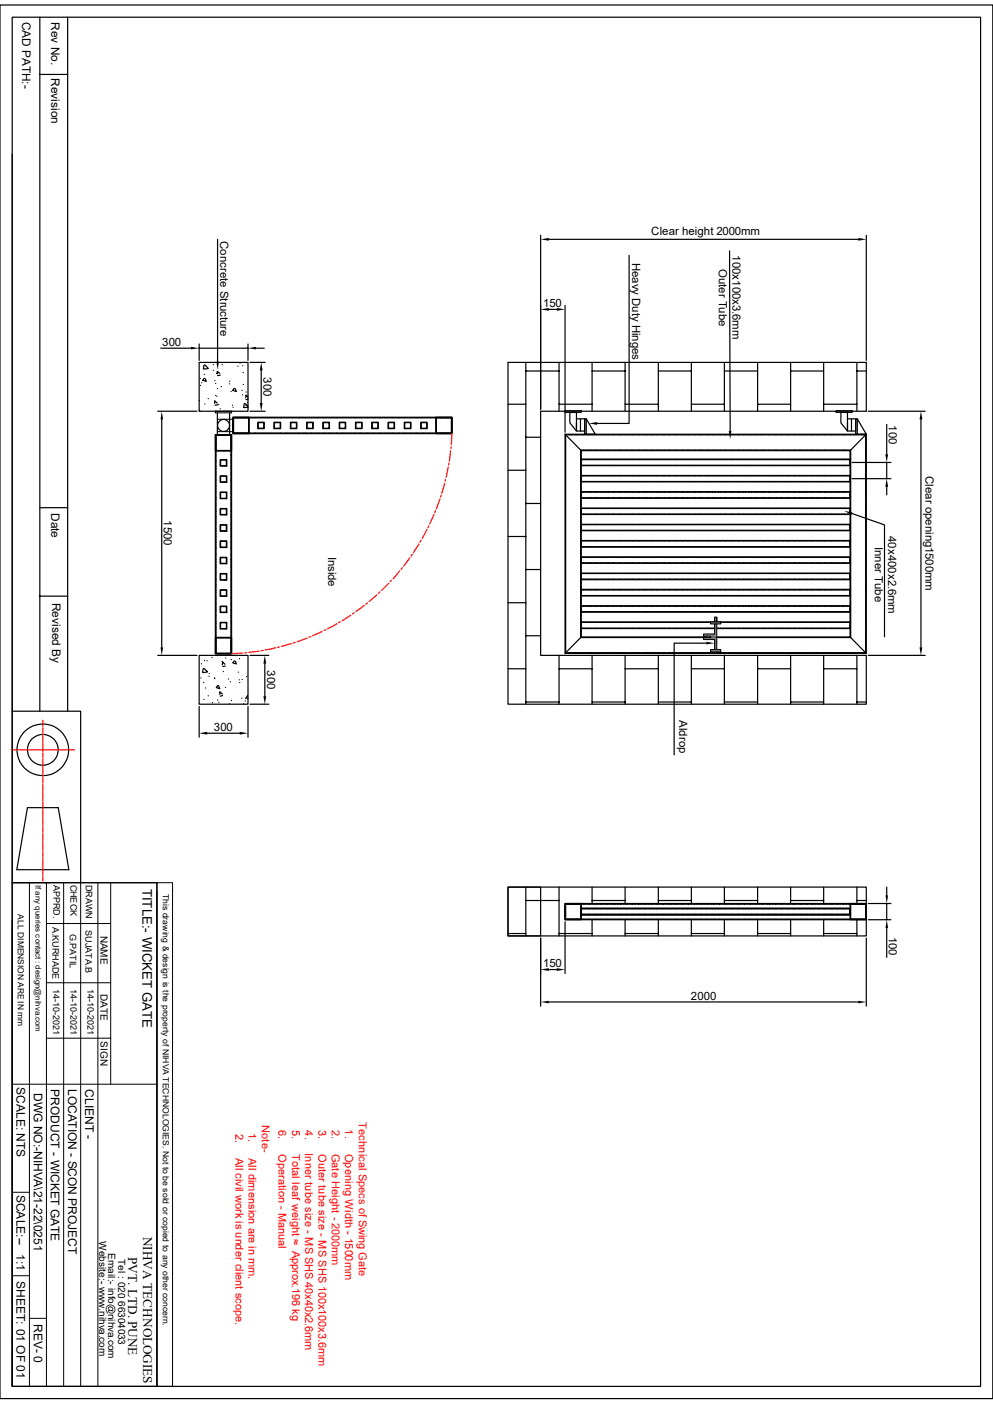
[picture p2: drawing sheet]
<svg xmlns="http://www.w3.org/2000/svg" width="210mm" height="297mm" viewBox="0 0 210 297" stroke-linecap="round" stroke-linejoin="round" font-family="sans-serif">
<defs><g id="words">
<g font-size="2.8">
<text x="30.1" y="188" transform="rotate(90 30.1 188)">TITLE:- WICKET GATE</text>
<text x="30.3" y="261.6" transform="rotate(90 30.3 261.6)">NIHVA TECHNOLOGIES</text>
<text x="27.1" y="265.9" transform="rotate(90 27.1 265.9)">PVT. LTD. PUNE</text>
</g>
<g font-size="2.5">
<text x="4.7" y="4.6" transform="rotate(90 4.7 4.6)">CAD PATH:-</text>
<text x="10.8" y="4.7" transform="rotate(90 10.8 4.7)">Rev No.</text>
<text x="10.8" y="16.6" transform="rotate(90 10.8 16.6)">Revision</text>
<text x="10.8" y="108.5" transform="rotate(90 10.8 108.5)">Date</text>
<text x="11" y="127.5" transform="rotate(90 11 127.5)">Revised By</text>
<text x="3.5" y="230" transform="rotate(90 3.5 230)">SCALE: NTS</text>
<text x="7.2" y="231.2" transform="rotate(90 7.2 231.2)">DWG NO:-NIHVA\21-22\0251</text>
<text x="10.8" y="230.3" transform="rotate(90 10.8 230.3)">PRODUCT - WICKET GATE</text>
<text x="14.4" y="230.3" transform="rotate(90 14.4 230.3)">LOCATION - SCON PROJECT</text>
<text x="18" y="230.4" transform="rotate(90 18 230.4)">CLIENT -</text>
<text x="3.5" y="252.7" transform="rotate(90 3.5 252.7)">SCALE:--</text>
<text x="3.5" y="265.3" transform="rotate(90 3.5 265.3)">1:1</text>
<text x="3.5" y="271" transform="rotate(90 3.5 271)">SHEET: 01 OF 01</text>
<text x="7.2" y="280" transform="rotate(90 7.2 280)">REV- 0</text>
</g>
<g font-size="2.4">
<text x="46.6" y="50.9" transform="rotate(90 46.6 50.9)">Concrete Structure</text>
<text x="137.8" y="49.7">Clear height 2000mm</text>
<text x="154.9" y="54" transform="rotate(90 154.9 54)">100x100x3.6mm</text>
<text x="133.7" y="55.5" transform="rotate(90 133.7 55.5)">Heavy Duty Hinges</text>
<text x="152.1" y="56.8" transform="rotate(90 152.1 56.8)">Outer Tube</text>
<text x="114.9" y="65">150</text>
<text x="34.3" y="73.2">300</text>
<text x="55.7" y="79.8" transform="rotate(90 55.7 79.8)">300</text>
<text x="188" y="90" transform="rotate(90 188 90)">100</text>
<text x="195.7" y="100.7" transform="rotate(90 195.7 100.7)">Clear opening1500mm</text>
<text x="34.7" y="110.1" transform="rotate(90 34.7 110.1)">1500</text>
<text x="187.9" y="113.4" transform="rotate(90 187.9 113.4)">40x400x2.6mm</text>
<text x="69.4" y="117.7" transform="rotate(90 69.4 117.7)">Inside</text>
<text x="185" y="115.7" transform="rotate(90 185 115.7)">Inner Tube</text>
<text x="56.5" y="141.8" transform="rotate(90 56.5 141.8)">300</text>
<text x="45.3" y="154.6">300</text>
<text x="143.6" y="152.4" transform="rotate(90 143.6 152.4)">Aldrop</text>
<text x="188" y="198.2" transform="rotate(90 188 198.2)">100</text>
<text x="114.9" y="204.6">150</text>
<text x="146.1" y="211.5">2000</text>
</g>
<g font-size="2.3" fill="#f00">
<text x="49.8" y="239.9" transform="rotate(90 49.8 239.9)">2.</text>
<text x="52.6" y="239.7" transform="rotate(90 52.6 239.7)">1.</text>
<text x="55.4" y="238.1" transform="rotate(90 55.4 238.1)">Note-</text>
<text x="58.9" y="239.1" transform="rotate(90 58.9 239.1)">6.</text>
<text x="61.8" y="239.1" transform="rotate(90 61.8 239.1)">5.</text>
<text x="64.6" y="239.1" transform="rotate(90 64.6 239.1)">4.</text>
<text x="67.4" y="239.1" transform="rotate(90 67.4 239.1)">3.</text>
<text x="70.2" y="239.1" transform="rotate(90 70.2 239.1)">2.</text>
<text x="73" y="238.9" transform="rotate(90 73 238.9)">1.</text>
<text x="75.9" y="237.5" transform="rotate(90 75.9 237.5)">Technical Specs of Swing Gate</text>
<text x="49.8" y="244.9" transform="rotate(90 49.8 244.9)">All civil work is under client scope.</text>
<text x="52.6" y="244.9" transform="rotate(90 52.6 244.9)">All dimension are in mm.</text>
<text x="58.9" y="244.1" transform="rotate(90 58.9 244.1)">Operation - Manual</text>
<text x="61.8" y="244.1" transform="rotate(90 61.8 244.1)">Total leaf weight ≈ Approx.196 kg</text>
<text x="64.6" y="244" transform="rotate(90 64.6 244)">Inner tube size - MS SHS 40x40x2.6mm</text>
<text x="67.4" y="244.1" transform="rotate(90 67.4 244.1)">Outer tube size - MS SHS 100x100x3.6mm</text>
<text x="70.2" y="244.1" transform="rotate(90 70.2 244.1)">Gate Height - 2000mm</text>
<text x="73" y="244.1" transform="rotate(90 73 244.1)">Opening Width - 1500mm</text>
</g>
<g font-size="2.1">
<text x="21.3" y="197.9" transform="rotate(90 21.3 197.9)">NAME</text>
<text x="21.3" y="210.3" transform="rotate(90 21.3 210.3)">DATE</text>
<text x="21.3" y="220.3" transform="rotate(90 21.3 220.3)">SIGN</text>
<text x="21" y="262.6" transform="rotate(90 21 262.6)">Website:- www.nihva.com</text>
<text x="22.9" y="265" transform="rotate(90 22.9 265)">Email:- info@nihva.com</text>
<text x="25" y="266.3" transform="rotate(90 25 266.3)">Tel : 020 66304033</text>
</g>
<g font-size="1.9">
<text x="11.3" y="187.2" transform="rotate(90 11.3 187.2)">APPRD.</text>
<text x="14.9" y="187.1" transform="rotate(90 14.9 187.1)">CHECK</text>
<text x="18.1" y="187.2" transform="rotate(90 18.1 187.2)">DRAWN</text>
<text x="11.1" y="196" transform="rotate(90 11.1 196)">A.KURHADE</text>
<text x="14.8" y="197.5" transform="rotate(90 14.8 197.5)">G.PATIL</text>
<text x="18.1" y="196.8" transform="rotate(90 18.1 196.8)">SUJATA.B</text>
<text x="11.3" y="209.1" transform="rotate(90 11.3 209.1)">14-10-2021</text>
<text x="14.9" y="209.1" transform="rotate(90 14.9 209.1)">14-10-2021</text>
<text x="18.5" y="209.1" transform="rotate(90 18.5 209.1)">14-10-2021</text>
</g>
<g font-size="1.8">
<text x="34.5" y="189.1" transform="rotate(90 34.5 189.1)">This drawing &amp; design is the property of NIHVA TECHNOLOGIES. Not to be sold or copied to any other concern.</text>
<text x="3.8" y="193.4" transform="rotate(90 3.8 193.4)">ALL DIMENSION ARE IN mm</text>
</g>
<text font-size="1.7" x="7.5" y="187.2" transform="rotate(90 7.5 187.2)">If any queries contact : design@nihva.com</text>
</g></defs>
<g fill="none" stroke="#000" stroke-width=".25">
<path d="M0 1.1h210v294.8h-210zM2.6 3.6h204.8v289.7h-204.8zM8.4 3.6v146.9M8.4 15.7h5.9M14.3 3.6v146.9M2.6 32.6v117.9h14.5v36.2M114.3 49.8v36.8M116.1 50.6h65.4M183.2 49.8v26.4M111.2 76.7v72.3M111.2 78.5h7M118.2 76.7v10.3"/>
<path d="M125.2 76.7v10.2M125.2 78.5h7M132.2 76.7v10.2M139.2 76.7v10.2M139.2 78.5h7M146.2 76.7v10.2M153.2 76.7v10.3M153.2 78.5h7M160.2 76.7v10.3M167.2 76.7v10.3M167.2 78.5h7M174.2 76.7v10.3"/>
<path d="M181.2 76.7v10.2M181.2 78.5h2M107.4 85.5h3.8M107.4 99.5h3.8M111.2 92.5h3.1M118.2 85.5h7M119.5 91.9h63.7v46.3h-63.7zM119.5 91.9l3.4 3.4M119.6 92.3v.2M119.6 92.6v.2M119.6 93v.2M119.6 93.3v.2"/>
<path d="M119.6 93.6v.2M119.6 93.9v.2M119.6 94.3v.2M119.6 94.6v.2M119.6 94.9v.2M119.6 95.2v.3M119.6 95.6v.2M119.6 95.9v.2M119.6 96.2v.2M119.6 96.6v.2M119.6 96.9v.2M119.6 97.2v.3"/>
<path d="M119.6 97.5v.2M119.6 97.9v.2M119.6 98.2v.2M119.6 98.5v.3M119.6 98.8v.3M119.6 99.2v.2M119.6 99.5v.2M119.6 99.8v.3M119.8 92h-.2v.2M119.9 92h.2M120.3 92h.2M120.6 92h.2"/>
<path d="M120.9 92h.2M121.2 92h.3M121.6 92h.2M121.9 92h.2M121.9 90.8v-3.6h-1.4v2.3l1.4 1.7M121.9 88.6h1.8v2.6h-1.8v-1.7M122.2 92h.2M122.6 92h.2M122.8 88.6v2.6M122.8 95.6v.2M122.8 95.9v.2M122.8 96.2v.2"/>
<path d="M122.8 96.6v.2M122.8 96.9v.2M122.8 97.2v.3M122.8 97.5v.2M122.8 97.9v.2M122.8 98.2v.2M122.8 98.5v.3M122.8 98.8v.3M122.8 99.2v.2M122.8 99.5v.2M122.8 99.8v.3M122.9 92h.2"/>
<path d="M122.9 95.3h56.9v39.4h-56.9zM122.9 97.1h56.9v1.4h-56.9zM122.9 98.2v.2h.2M122.9 97.5v.2M122.9 97.9v.2M123.1 95.2h-.3v.3M123.1 97.2h-.2v.3M123.2 92h.2M123.2 98.4h.2M123.2 95.2h.2M123.2 97.2h.2M123.5 92h.2"/>
<path d="M123.5 98.4h.2M123.5 95.2h.2M123.5 97.2h.2M123.7 88.6h.3v3.3h-.3zM123.9 92h.2M123.9 98.4h.2M123.9 95.2h.2M123.9 97.2h.2M124 88.6l1.9 3.3h-1.9M124.2 92h.2M124.2 98.4h.2M124.2 95.2h.2"/>
<path d="M124.2 97.2h.2M124.5 92h.3M124.5 98.4h.3M124.5 95.2h.3M124.5 97.2h.3M124.8 92h.3M124.8 98.4h.3M124.8 95.2h.3M124.8 97.2h.3M125.2 92h.2M125.2 98.4h.2M125.2 95.2h.2"/>
<path d="M125.2 97.2h.2M125.5 92h.2M125.5 98.4h.2M125.5 95.2h.2M125.5 97.2h.2M125.8 92h.3M125.8 98.4h.3M125.8 95.2h.3M125.8 97.2h.3M126.2 92h.2M126.2 98.4h.2M126.2 95.2h.2"/>
<path d="M126.2 97.2h.2M126.5 92h.2M126.5 98.4h.2M126.5 95.2h.2M126.5 97.2h.2M126.8 92h.2M126.8 98.4h.2M126.8 95.2h.2M126.8 97.2h.2M127.1 92h.3M127.1 98.4h.3M127.1 95.2h.3"/>
<path d="M127.1 97.2h.3M127.5 92h.2M127.5 98.4h.2M127.5 95.2h.2M127.5 97.2h.2M127.8 92h.2M127.8 98.4h.2M127.8 95.2h.2M127.8 97.2h.2M128.1 92h.3M128.1 98.4h.3M128.1 95.2h.3"/>
<path d="M128.1 97.2h.3M128.4 92h.3M128.4 98.4h.3M128.4 95.2h.3M128.4 97.2h.3M128.8 92h.2M128.8 98.4h.2M128.8 95.2h.2M128.8 97.2h.2M129.1 92h.2M129.1 98.4h.2M129.1 95.2h.2"/>
<path d="M129.1 97.2h.2M129.5 92h.2M129.5 98.4h.2M129.5 95.2h.2M129.5 97.2h.2M129.8 92h.2M129.8 98.4h.2M129.8 95.2h.2M129.8 97.2h.2M130.1 92h.2M130.1 98.4h.2M130.1 95.2h.2"/>
<path d="M130.1 97.2h.2M130.4 92h.2M130.4 98.4h.2M130.4 95.2h.2M130.4 97.2h.2M130.8 92h.2M130.8 98.4h.2M130.8 95.2h.2M130.8 97.2h.2M131.1 92h.2M131.1 98.4h.2M131.1 95.2h.2"/>
<path d="M131.1 97.2h.2M131.4 92h.2M131.4 98.4h.2M131.4 95.2h.2M131.4 97.2h.2M131.7 92h.3M131.7 98.4h.3M131.7 95.2h.3M131.7 97.2h.3M132.1 92h.2M132.1 98.4h.2M132.1 95.2h.2"/>
<path d="M132.1 97.2h.2M132.2 85.5h7M132.4 92h.2M132.4 98.4h.2M132.4 95.2h.2M132.4 97.2h.2M132.7 92h.2M132.7 98.4h.2M132.7 95.2h.2M132.7 97.2h.2M133.1 92h.2M133.1 98.4h.2"/>
<path d="M133.1 95.2h.2M133.1 97.2h.2M133.4 92h.2M133.4 98.4h.2M133.4 95.2h.2M133.4 97.2h.2M133.7 92h.2M133.7 98.4h.2M133.7 95.2h.2M133.7 97.2h.2M134 92h.2M134 98.4h.2"/>
<path d="M134 95.2h.2M134 97.2h.2M134.4 92h.2M134.4 98.4h.2M134.4 95.2h.2M134.4 97.2h.2M134.7 92h.2M134.7 98.4h.2M134.7 95.2h.2M134.7 97.2h.2M135 92h.3M135 98.4h.3"/>
<path d="M135 95.2h.3M135 97.2h.3M135.3 92h.3M135.3 98.4h.3M135.3 95.2h.3M135.3 97.2h.3M135.7 92h.2M135.7 98.4h.2M135.7 95.2h.2M135.7 97.2h.2M136 92h.2M136 98.4h.2"/>
<path d="M136 95.2h.2M136 97.2h.2M136.3 92h.3M136.3 98.4h.3M136.3 95.2h.3M136.3 97.2h.3M136.7 92h.2M136.7 98.4h.2M136.7 95.2h.2M136.7 97.2h.2M137 92h.2M137 98.4h.2"/>
<path d="M137 95.2h.2M137 97.2h.2M137.3 92h.2M137.3 98.4h.2M137.3 95.2h.2M137.3 97.2h.2M137.6 92h.3M137.6 98.4h.3M137.6 95.2h.3M137.6 97.2h.3M138 92h.2M138 95.2h.2"/>
<path d="M138 97.2h.2M138 98.4h.2M138.3 92h.2M138.3 95.2h.2M138.3 97.2h.2M138.3 98.4h.2M138.6 92h.3M138.6 98.4h.3M138.6 95.2h.3M138.6 97.2h.3M138.9 92h.3M138.9 95.2h.3"/>
<path d="M138.9 97.2h.3M138.9 98.4h.3M139.3 92h.2M139.3 95.2h.2M139.3 97.2h.2M139.3 98.4h.2M139.6 92h.2M139.6 95.2h.2M139.6 97.2h.2M139.6 98.4h.2M140 92h.2M140 95.2h.2"/>
<path d="M140 97.2h.2M140 98.4h.2M140.3 92h.2M140.3 98.4h.2M140.3 95.2h.2M140.3 97.2h.2M140.6 92h.2M140.6 98.4h.2M140.6 95.2h.2M140.6 97.2h.2M140.9 92h.2M140.9 98.4h.2"/>
<path d="M140.9 95.2h.2M140.9 97.2h.2M141.3 92h.2M141.3 98.4h.2M141.3 95.2h.2M141.3 97.2h.2M141.6 92h.2M141.6 95.2h.2M141.6 97.2h.2M141.6 98.4h.2M141.9 92h.2M141.9 95.2h.2"/>
<path d="M141.9 97.2h.2M141.9 98.4h.2M142.2 92h.3M142.2 95.2h.3M142.2 97.2h.3M142.2 98.4h.3M142.6 92h.2M142.6 95.2h.2M142.6 97.2h.2M142.6 98.4h.2M142.9 92h.2M142.9 98.4h.2"/>
<path d="M142.9 95.2h.2M142.9 97.2h.2M143.2 92h.2M143.2 98.4h.2M143.2 95.2h.2M143.2 97.2h.2M143.6 92h.2M143.6 98.4h.2M143.6 95.2h.2M143.6 97.2h.2M143.9 92h.2M143.9 95.2h.2"/>
<path d="M143.9 97.2h.2M143.9 98.4h.2M144.2 92h.2M144.2 95.2h.2M144.2 97.2h.2M144.2 98.4h.2M144.5 92h.2M144.5 95.2h.2M144.5 97.2h.2M144.5 98.4h.2M144.9 92h.2M144.9 95.2h.2"/>
<path d="M144.9 97.2h.2M144.9 98.4h.2M145.2 92h.2M145.2 95.2h.2M145.2 97.2h.2M145.2 98.4h.2M145.5 92h.3M145.5 98.4h.3M145.5 95.2h.3M145.5 97.2h.3M145.8 92h.2M145.8 98.4h.3"/>
<path d="M145.8 95.2h.3M145.8 97.2h.3M146.2 92h.2M146.2 95.2h.2M146.2 97.2h.2M146.2 98.4h.2M146.2 85.5h7M146.5 92h.2M146.5 98.4h.2M146.5 95.2h.2M146.5 97.2h.2M146.8 92h.3"/>
<path d="M146.8 95.2h.3M146.8 97.2h.3M146.8 98.4h.3M147.2 92h.2M147.2 95.2h.2M147.2 97.2h.2M147.2 98.4h.2M147.5 92h.2M147.5 95.2h.2M147.5 97.2h.2M147.5 98.4h.2M147.8 92h.2"/>
<path d="M147.8 98.4h.2M147.8 95.2h.2M147.8 97.2h.2M148.1 92h.3M148.1 95.2h.3M148.1 97.2h.3M148.1 98.4h.3M148.5 92h.2M148.5 95.2h.2M148.5 97.2h.2M148.5 98.4h.2M148.8 92h.2"/>
<path d="M148.8 98.4h.2M148.8 95.2h.2M148.8 97.2h.2M149.1 92h.3M149.1 95.2h.3M149.1 97.2h.3M149.1 98.4h.3M149.4 92h.3M149.4 95.2h.3M149.4 97.2h.3M149.4 98.4h.3M149.8 92h.2"/>
<path d="M149.8 98.4h.2M149.8 95.2h.2M149.8 97.2h.2M150.1 92h.2M150.1 98.4h.2M150.1 95.2h.2M150.1 97.2h.2M150.5 92h.2M150.5 95.2h.2M150.5 97.2h.2M150.5 98.4h.2M150.7 92h.3"/>
<path d="M150.7 98.4h.3M150.7 95.2h.3M150.7 97.2h.3M151.1 92h.2M151.1 98.4h.2M151.1 95.2h.2M151.1 97.2h.2M151.4 92h.2M151.4 95.2h.2M151.4 97.2h.2M151.4 98.4h.2M151.8 92h.2"/>
<path d="M151.8 95.2h.2M151.8 97.2h.2M151.8 98.4h.2M152.1 92h.2M152.1 98.4h.2M152.1 95.2h.2M152.1 97.2h.2M152.4 92h.2M152.4 95.2h.2M152.4 97.2h.2M152.4 98.4h.2M152.7 92h.3"/>
<path d="M152.7 95.2h.3M152.7 97.2h.3M152.7 98.4h.3M153.1 92h.2M153.1 95.2h.2M153.1 97.2h.2M153.1 98.4h.2M153.4 92h.2M153.4 95.2h.2M153.4 97.2h.2M153.4 98.4h.2M153.7 92h.2"/>
<path d="M153.7 95.2h.2M153.7 97.2h.2M153.7 98.4h.2M154.1 92h.2M154.1 95.2h.2M154.1 97.2h.2M154.1 98.4h.2M154.4 92h.2M154.4 95.2h.2M154.4 97.2h.2M154.4 98.4h.2M154.7 92h.2"/>
<path d="M154.7 95.2h.2M154.7 97.2h.2M154.7 98.4h.2M155 92h.2M155 95.2h.2M155 97.2h.2M155 98.4h.2M155.4 92h.2M155.4 95.2h.2M155.4 97.2h.2M155.4 98.4h.2M155.7 92h.2"/>
<path d="M155.7 95.2h.2M155.7 97.2h.2M155.7 98.4h.2M156 92h.3M156 95.2h.3M156 97.2h.3M156 98.4h.3M156.3 92h.2M156.3 95.2h.2M156.3 97.2h.2M156.3 98.4h.2M156.7 92h.2"/>
<path d="M156.7 95.2h.2M156.7 97.2h.2M156.7 98.4h.2M157 92h.2M157 95.2h.2M157 97.2h.2M157 98.4h.2M157.3 92h.3M157.3 98.4h.3M157.3 95.2h.3M157.3 97.2h.3M157.6 92h.3"/>
<path d="M157.6 98.4h.3M157.6 95.2h.3M157.6 97.2h.3M158 92h.2M158 98.4h.2M158 95.2h.2M158 97.2h.2M158.3 92h.2M158.3 98.4h.2M158.3 95.2h.2M158.3 97.2h.2M158.6 92h.3"/>
<path d="M158.6 95.2h.3M158.6 97.2h.3M158.6 98.4h.3M159 92h.2M159 95.2h.2M159 97.2h.2M159 98.4h.2M159.3 92h.2M159.3 95.2h.2M159.3 97.2h.2M159.3 98.4h.2M159.6 92h.3"/>
<path d="M159.6 95.2h.3M159.6 97.2h.3M159.6 98.4h.3M159.9 92h.3M159.9 98.4h.3M159.9 95.2h.3M159.9 97.2h.3M160.2 85.5h7M160.3 92h.2M160.3 98.4h.2M160.3 95.2h.2M160.3 97.2h.2"/>
<path d="M160.6 92h.2M160.6 98.4h.2M160.6 95.2h.2M160.6 97.2h.2M161 92h.2M161 95.2h.2M161 97.2h.2M161 98.4h.2M161.2 92h.3M161.2 95.2h.3M161.2 97.2h.3M161.2 98.4h.3"/>
<path d="M161.6 92h.2M161.6 95.2h.2M161.6 97.2h.2M161.6 98.4h.2M161.9 92h.2M161.9 95.2h.2M161.9 97.2h.2M161.9 98.4h.2M162.3 92h.2M162.3 95.2h.2M162.3 97.2h.2M162.3 98.4h.2"/>
<path d="M162.6 92h.2M162.6 98.4h.2M162.6 95.2h.2M162.6 97.2h.2M162.9 92h.2M162.9 95.2h.2M162.9 97.2h.2M162.9 98.4h.2M163.2 92h.2M163.2 95.2h.2M163.2 97.2h.2M163.2 98.4h.2"/>
<path d="M163.6 92h.2M163.6 95.2h.2M163.6 97.2h.2M163.6 98.4h.2M163.9 92h.2M163.9 95.2h.2M163.9 97.2h.2M163.9 98.4h.2M164.2 92h.2M164.2 95.2h.2M164.2 97.2h.2M164.2 98.4h.2"/>
<path d="M164.5 92h.3M164.5 98.4h.3M164.5 95.2h.3M164.5 97.2h.3M164.9 92h.2M164.9 98.4h.2M164.9 95.2h.2M164.9 97.2h.2M165.2 95.2h.2M165.2 97.2h.2M165.2 92h.2M165.2 98.4h.2"/>
<path d="M165.5 95.2h.2M165.5 97.2h.2M165.5 92h.2M165.5 98.4h.2M165.9 95.2h.2M165.9 97.2h.2M165.9 92h.2M165.9 98.4h.2M166.2 95.2h.2M166.2 97.2h.2M166.2 92h.2M166.2 98.4h.2"/>
<path d="M166.5 95.2h.3M166.5 97.2h.3M166.5 92h.3M166.5 98.4h.3M166.8 95.2h.2M166.8 97.2h.2M166.8 92h.2M166.8 98.4h.2M167.2 95.2h.2M167.2 97.2h.2M167.2 92h.2M167.2 98.4h.2"/>
<path d="M167.5 95.2h.2M167.5 97.2h.2M167.5 92h.2M167.5 98.4h.2M167.8 95.2h.3M167.8 97.2h.3M167.8 92h.3M167.8 98.4h.3M168.1 95.2h.3M168.1 97.2h.3M168.1 92h.3M168.1 98.4h.3"/>
<path d="M168.5 95.2h.2M168.5 97.2h.2M168.5 92h.2M168.5 98.4h.2M168.8 95.2h.2M168.8 97.2h.2M168.8 92h.2M168.8 98.4h.2M169.1 95.2h.3M169.1 97.2h.3M169.1 92h.3M169.1 98.4h.3"/>
<path d="M169.5 95.2h.2M169.5 97.2h.2M169.5 92h.2M169.5 98.4h.2M169.8 95.2h.2M169.8 97.2h.2M169.8 92h.2M169.8 98.4h.2M170.1 95.2h.2M170.1 97.2h.2M170.1 92h.2M170.1 98.4h.2"/>
<path d="M170.4 95.2h.3M170.4 97.2h.3M170.4 92h.3M170.4 98.4h.3M170.8 95.2h.2M170.8 97.2h.2M170.8 92h.2M170.8 98.4h.2M171.1 95.2h.2M171.1 97.2h.2M171.1 92h.2M171.1 98.4h.2"/>
<path d="M171.4 95.2h.3M171.4 97.2h.3M171.4 92h.3M171.5 98.4h.2M171.7 95.2h.3M171.7 97.2h.3M171.7 92h.3M171.7 98.4h.3M172.1 95.2h.2M172.1 97.2h.2M172.1 92h.2M172.1 98.4h.2"/>
<path d="M172.4 95.2h.2M172.4 97.2h.2M172.4 92h.2M172.4 98.4h.2M172.8 95.2h.2M172.8 97.2h.2M172.8 92h.2M172.8 98.4h.2M173.1 95.2h.2M173.1 97.2h.2M173.1 92h.2M173.1 98.4h.2"/>
<path d="M173.4 95.2h.2M173.4 97.2h.2M173.4 92h.2M173.4 98.4h.2M173.7 95.2h.2M173.7 97.2h.2M173.7 92h.2M173.7 98.4h.2M174.1 95.2h.2M174.1 97.2h.2M174.1 92h.2M174.1 98.4h.2"/>
<path d="M174.2 85.5h7M174.4 95.2h.2M174.4 97.2h.2M174.4 92h.2M174.4 98.4h.2M174.7 95.2h.2M174.7 97.2h.2M174.7 92h.2M174.7 98.4h.2M175 95.2h.3M175 97.2h.3M175 92h.3"/>
<path d="M175 98.4h.3M175.4 95.2h.2M175.4 97.2h.2M175.4 92h.2M175.4 98.4h.2M175.7 95.2h.2M175.7 97.2h.2M175.7 92h.2M175.7 98.4h.2M176 95.2h.2M176 97.2h.2M176 92h.2"/>
<path d="M176 98.4h.2M176.4 95.2h.2M176.4 97.2h.2M176.4 92h.2M176.4 98.4h.2M176.7 95.2h.2M176.7 97.2h.2M176.7 92h.2M176.7 98.4h.2M177 95.2h.2M177 97.2h.2M177 92h.2"/>
<path d="M177 98.4h.2M177.3 95.2h.2M177.3 97.2h.2M177.3 92h.2M177.3 98.4h.2M177.7 95.2h.2M177.7 97.2h.2M177.7 92h.2M177.7 98.4h.2M178 95.2h.2M178 97.2h.2M178 92h.2"/>
<path d="M178 98.4h.2M178.3 95.2h.3M178.3 97.2h.3M178.3 92h.3M178.3 98.4h.3M178.6 95.2h.3M178.6 97.2h.3M178.6 92h.3M178.6 98.4h.3M179 95.2h.2M179 97.2h.2M179 92h.2"/>
<path d="M179 98.4h.2M179.2 88.6h1.8v2.6h-1.8v-1.7M179.2 90.8v-3.6h-1.4v2.3l1.4 1.7M179.3 95.2h.2M179.3 97.2h.2M179.3 92h.2M179.3 98.4h.2M179.6 92h.3M179.6 95.2h.3v.3M179.6 97.2h.2v.3M179.8 98.2v.2h-.2M179.8 97.5v.2"/>
<path d="M179.8 97.9v.2M179.9 95.6v.2M179.9 95.9v.2M179.9 96.2v.2M179.9 96.6v.2M179.9 96.9v.2M179.9 97.2v.3M179.9 97.5v.2M179.9 97.9v.2M179.9 98.2v.2M179.9 98.5v.3M179.9 98.8v.3"/>
<path d="M179.9 99.2v.2M179.9 99.5v.2M179.9 99.8v.3M180 92h.2M180.1 88.6v2.6M180.3 92h.2M180.6 92h.2M180.9 92h.3M181 88.6h.3v3.3h-.3zM181.3 92h.2M181.3 88.6l1.9 3.3h-1.9M181.6 92h.2"/>
<path d="M181.9 92h.3M182.2 92h.3M182.6 92h.2M182.9 92h.2v.2M183.1 92.3v.2M183.1 92.6v.2M183.1 93v.2M183.1 93.3v.2M183.1 93.6v.2M183.1 93.9v.2M183.1 94.3v.2M183.1 94.6v.2"/>
<path d="M183.1 94.9v.2M183.1 95.2v.3M183.1 95.6v.2M183.1 95.9v.2M183.1 96.2v.2M183.1 96.6v.2M183.1 96.9v.2M183.1 97.2v.3M183.1 97.5v.2M183.1 97.9v.2M183.1 98.2v.2M183.1 98.5v.3"/>
<path d="M183.1 98.8v.3M183.1 99.2v.2M183.1 99.5v.2M183.1 99.8v.3M183.2 91.9l-3.4 3.4M183.6 87h12.1M194.8 88.7v48.2M8.4 107.4h5.9M107.4 113.5h3.8M111.2 106.5h3.1M119.6 100.2v.2M119.6 100.5v.2"/>
<path d="M119.6 100.8v.2M119.6 101.1v.3M119.6 101.5v.2M119.6 101.8v.2M119.6 102.2v.2M119.6 102.4v.3M119.6 102.8v.2M119.6 103.1v.2M119.6 103.5v.2M119.6 103.8v.2M119.6 104.1v.2M119.6 104.4v.2"/>
<path d="M119.6 104.8v.2M119.6 105.1v.2M119.6 105.4v.2M119.6 105.7v.3M119.6 106.1v.2M119.6 106.4v.2M119.6 106.7v.2M119.6 107.1v.2M119.6 107.4v.2M119.6 107.7v.2M119.6 108v.2M119.6 108.4v.2"/>
<path d="M119.6 108.7v.2M119.6 109v.3M119.6 109.3v.3M119.6 109.7v.2M119.6 110v.2M119.6 110.3v.3M119.6 110.7v.2M119.6 111v.2M119.6 111.3v.2M119.6 111.6v.3M119.6 112v.2M119.6 112.3v.2"/>
<path d="M119.6 112.6v.3M119.6 112.9v.3M119.6 113.3v.2M119.6 113.6v.2M119.6 114v.2M119.6 114.3v.2M119.6 114.6v.2M119.6 114.9v.2M119.6 115.3v.2M119.6 115.6v.2M119.6 115.9v.2M119.6 116.2v.3"/>
<path d="M119.6 116.6v.2M119.6 116.9v.2M119.6 117.2v.2M119.6 117.6v.2M119.6 117.9v.2M119.6 118.2v.2M119.6 118.5v.2M119.6 118.9v.2M119.6 119.2v.2M119.6 119.5v.3M119.6 119.8v.3M122.8 100.2v.2"/>
<path d="M122.8 100.5v.2M122.8 100.8v.2M122.8 101.1v.3M122.8 101.5v.2M122.8 101.8v.2M122.8 102.2v.2M122.8 102.4v.3M122.8 102.8v.2M122.8 103.1v.2M122.8 103.5v.2M122.8 103.8v.2M122.8 104.1v.2"/>
<path d="M122.8 104.4v.2M122.8 104.8v.2M122.8 105.1v.2M122.8 105.4v.2M122.8 105.7v.3M122.8 106.1v.2M122.8 106.4v.2M122.8 106.7v.2M122.8 107.1v.2M122.8 107.4v.2M122.8 107.7v.2M122.8 108v.2"/>
<path d="M122.8 108.4v.2M122.8 108.7v.2M122.8 109v.3M122.8 109.3v.3M122.8 109.7v.2M122.8 110v.2M122.8 110.3v.3M122.8 110.7v.2M122.8 111v.2M122.8 111.3v.2M122.8 111.6v.3M122.8 112v.2"/>
<path d="M122.8 112.3v.2M122.8 112.6v.3M122.8 112.9v.3M122.8 113.3v.2M122.8 113.6v.2M122.8 114v.2M122.8 114.3v.2M122.8 114.6v.2M122.8 114.9v.2M122.8 115.3v.2M122.8 115.6v.2M122.8 115.9v.2"/>
<path d="M122.8 116.2v.3M122.8 116.6v.2M122.8 116.9v.2M122.8 117.2v.2M122.8 117.6v.2M122.8 117.9v.2M122.8 118.2v.2M122.8 118.5v.2M122.8 118.9v.2M122.8 119.2v.2M122.8 119.5v.3M122.8 119.8v.3"/>
<path d="M122.9 100.6h56.9v1.3h-56.9zM122.9 104h56.9v1.4h-56.9zM122.9 107.5h56.9v1.3h-56.9zM122.9 110.9h56.9v1.4h-56.9zM122.9 114.3h56.9v1.4h-56.9zM122.9 117.8h56.9v1.4h-56.9zM122.9 101.6v.3h.2M122.9 105.1v.2h.2M122.9 108.5v.3h.2M122.9 112v.2h.2M122.9 115.4v.3h.2M122.9 118.9v.2h.2"/>
<path d="M122.9 101v.2M122.9 101.3v.3M122.9 104.4v.2M122.9 104.8v.2M122.9 107.9v.2M122.9 108.2v.2M122.9 111.3v.2M122.9 111.6v.3M122.9 114.8v.2M122.9 115.1v.2M122.9 118.2v.2M122.9 118.5v.2"/>
<path d="M123.1 100.7h-.2v.2M123.1 104.1h-.2v.2M123.1 107.6h-.2v.2M123.1 111h-.2v.2M123.1 114.4h-.2v.3M123.1 117.9h-.2v.2M123.2 101.9h.2M123.2 105.3h.2M123.2 108.8h.2M123.2 112.2h.2M123.2 115.7h.2M123.2 119.1h.2"/>
<path d="M123.2 100.7h.2M123.2 104.1h.2M123.2 107.6h.2M123.2 111h.2M123.2 114.4h.2M123.2 117.9h.2M123.5 101.9h.2M123.5 105.3h.2M123.5 108.8h.2M123.5 112.2h.2M123.5 115.7h.2M123.5 119.1h.2"/>
<path d="M123.5 100.7h.2M123.5 104.1h.2M123.5 107.6h.2M123.5 111h.2M123.5 114.4h.2M123.5 117.9h.2M123.9 101.9h.2M123.9 105.3h.2M123.9 108.8h.2M123.9 112.2h.2M123.9 115.7h.2M123.9 119.1h.2"/>
<path d="M123.9 100.7h.2M123.9 104.1h.2M123.9 107.6h.2M123.9 111h.2M123.9 114.4h.2M123.9 117.9h.2M124.2 101.9h.2M124.2 105.3h.2M124.2 108.8h.2M124.2 112.2h.2M124.2 115.7h.2M124.2 119.1h.2"/>
<path d="M124.2 100.7h.2M124.2 104.1h.2M124.2 107.6h.2M124.2 111h.2M124.2 114.4h.2M124.2 117.9h.2M124.5 101.9h.3M124.5 105.3h.3M124.5 108.8h.3M124.5 112.2h.3M124.5 115.7h.3M124.5 119.1h.3"/>
<path d="M124.5 100.7h.3M124.5 104.1h.3M124.5 107.6h.3M124.5 111h.3M124.5 114.4h.3M124.5 117.9h.3M124.8 101.9h.3M124.8 105.3h.3M124.8 108.8h.3M124.8 112.2h.3M124.8 115.7h.3M124.8 119.1h.3"/>
<path d="M124.8 100.7h.3M124.8 104.1h.3M124.8 107.6h.3M124.8 111h.3M124.8 114.4h.3M124.8 117.9h.3M125.2 101.9h.2M125.2 105.3h.2M125.2 108.8h.2M125.2 112.2h.2M125.2 115.7h.2M125.2 119.1h.2"/>
<path d="M125.2 100.7h.2M125.2 104.1h.2M125.2 107.6h.2M125.2 111h.2M125.2 114.4h.2M125.2 117.9h.2M125.5 101.9h.2M125.5 105.3h.2M125.5 108.8h.2M125.5 112.2h.2M125.5 115.7h.2M125.5 119.1h.2"/>
<path d="M125.5 100.7h.2M125.5 104.1h.2M125.5 107.6h.2M125.5 111h.2M125.5 114.4h.2M125.5 117.9h.2M125.8 101.9h.3M125.8 105.3h.3M125.8 108.8h.3M125.8 112.2h.3M125.8 115.7h.3M125.8 119.1h.3"/>
<path d="M125.8 100.7h.3M125.8 104.1h.3M125.8 107.6h.3M125.8 111h.3M125.8 114.4h.3M125.8 117.9h.3M126.2 101.9h.2M126.2 105.3h.2M126.2 108.8h.2M126.2 112.2h.2M126.2 115.7h.2M126.2 119.1h.2"/>
<path d="M126.2 100.7h.2M126.2 104.1h.2M126.2 107.6h.2M126.2 111h.2M126.2 114.4h.2M126.2 117.9h.2M126.5 101.9h.2M126.5 105.3h.2M126.5 108.8h.2M126.5 112.2h.2M126.5 115.7h.2M126.5 119.1h.2"/>
<path d="M126.5 100.7h.2M126.5 104.1h.2M126.5 107.6h.2M126.5 111h.2M126.5 114.4h.2M126.5 117.9h.2M126.8 101.9h.2M126.8 105.3h.2M126.8 108.8h.2M126.8 112.2h.2M126.8 115.7h.2M126.8 119.1h.2"/>
<path d="M126.8 100.7h.2M126.8 104.1h.2M126.8 107.6h.2M126.8 111h.2M126.8 114.4h.2M126.8 117.9h.2M127.1 101.9h.3M127.1 105.3h.3M127.1 108.8h.3M127.1 112.2h.3M127.1 115.7h.3M127.1 119.1h.3"/>
<path d="M127.1 100.7h.3M127.1 104.1h.3M127.1 107.6h.3M127.1 111h.3M127.1 114.4h.3M127.1 117.9h.3M127.5 101.9h.2M127.5 105.3h.2M127.5 108.8h.2M127.5 112.2h.2M127.5 115.7h.2M127.5 119.1h.2"/>
<path d="M127.5 100.7h.2M127.5 104.1h.2M127.5 107.6h.2M127.5 111h.2M127.5 114.4h.2M127.5 117.9h.2M127.8 101.9h.2M127.8 105.3h.2M127.8 108.8h.2M127.8 112.2h.2M127.8 115.7h.2M127.8 119.1h.2"/>
<path d="M127.8 100.7h.2M127.8 104.1h.2M127.8 107.6h.2M127.8 111h.2M127.8 114.4h.2M127.8 117.9h.2M128.1 101.9h.3M128.1 105.3h.3M128.1 108.8h.3M128.1 112.2h.3M128.1 115.7h.3M128.1 119.1h.3"/>
<path d="M128.1 100.7h.3M128.1 104.1h.3M128.1 107.6h.3M128.1 111h.3M128.1 114.4h.3M128.1 117.9h.3M128.4 101.9h.3M128.4 105.3h.3M128.4 108.8h.3M128.4 112.2h.3M128.4 115.7h.3M128.4 119.1h.3"/>
<path d="M128.4 100.7h.3M128.4 104.1h.3M128.4 107.6h.3M128.4 111h.3M128.4 114.4h.3M128.4 117.9h.3M128.8 101.9h.2M128.8 105.3h.2M128.8 108.8h.2M128.8 112.2h.2M128.8 115.7h.2M128.8 119.1h.2"/>
<path d="M128.8 100.7h.2M128.8 104.1h.2M128.8 107.6h.2M128.8 111h.2M128.8 114.4h.2M128.8 117.9h.2M129.1 101.9h.2M129.1 105.3h.2M129.1 108.8h.2M129.1 112.2h.2M129.1 115.7h.2M129.1 119.1h.2"/>
<path d="M129.1 100.7h.2M129.1 104.1h.2M129.1 107.6h.2M129.1 111h.2M129.1 114.4h.2M129.1 117.9h.2M129.5 101.9h.2M129.5 105.3h.2M129.5 108.8h.2M129.5 112.2h.2M129.5 115.7h.2M129.5 119.1h.2"/>
<path d="M129.5 100.7h.2M129.5 104.1h.2M129.5 107.6h.2M129.5 111h.2M129.5 114.4h.2M129.5 117.9h.2M129.8 101.9h.2M129.8 105.3h.2M129.8 108.8h.2M129.8 112.2h.2M129.8 115.7h.2M129.8 119.1h.2"/>
<path d="M129.8 100.7h.2M129.8 104.1h.2M129.8 107.6h.2M129.8 111h.2M129.8 114.4h.2M129.8 117.9h.2M130.1 101.9h.2M130.1 105.3h.2M130.1 108.8h.2M130.1 112.2h.2M130.1 115.7h.2M130.1 119.1h.2"/>
<path d="M130.1 100.7h.2M130.1 104.1h.2M130.1 107.6h.2M130.1 111h.2M130.1 114.4h.2M130.1 117.9h.2M130.4 101.9h.2M130.4 105.3h.2M130.4 108.8h.2M130.4 112.2h.2M130.4 115.7h.2M130.4 119.1h.2"/>
<path d="M130.4 100.7h.2M130.4 104.1h.2M130.4 107.6h.2M130.4 111h.2M130.4 114.4h.2M130.4 117.9h.2M130.8 101.9h.2M130.8 105.3h.2M130.8 108.8h.2M130.8 112.2h.2M130.8 115.7h.2M130.8 119.1h.2"/>
<path d="M130.8 100.7h.2M130.8 104.1h.2M130.8 107.6h.2M130.8 111h.2M130.8 114.4h.2M130.8 117.9h.2M131.1 101.9h.2M131.1 105.3h.2M131.1 108.8h.2M131.1 112.2h.2M131.1 115.7h.2M131.1 119.1h.2"/>
<path d="M131.1 100.7h.2M131.1 104.1h.2M131.1 107.6h.2M131.1 111h.2M131.1 114.4h.2M131.1 117.9h.2M131.4 101.9h.2M131.4 105.3h.2M131.4 108.8h.2M131.4 112.2h.2M131.4 115.7h.2M131.4 119.1h.2"/>
<path d="M131.4 100.7h.2M131.4 104.1h.2M131.4 107.6h.2M131.4 111h.2M131.4 114.4h.2M131.4 117.9h.2M131.7 101.9h.3M131.7 105.3h.3M131.7 108.8h.3M131.7 112.2h.3M131.7 115.7h.3M131.7 119.1h.3"/>
<path d="M131.7 100.7h.3M131.7 104.1h.3M131.7 107.6h.3M131.7 111h.3M131.7 114.4h.3M131.7 117.9h.3M132.1 101.9h.2M132.1 105.3h.2M132.1 108.8h.2M132.1 112.2h.2M132.1 115.7h.2M132.1 119.1h.2"/>
<path d="M132.1 100.7h.2M132.1 104.1h.2M132.1 107.6h.2M132.1 111h.2M132.1 114.4h.2M132.1 117.9h.2M132.4 101.9h.2M132.4 105.3h.2M132.4 108.8h.2M132.4 112.2h.2M132.4 115.7h.2M132.4 119.1h.2"/>
<path d="M132.4 100.7h.2M132.4 104.1h.2M132.4 107.6h.2M132.4 111h.2M132.4 114.4h.2M132.4 117.9h.2M132.7 101.9h.2M132.7 105.3h.2M132.7 108.8h.2M132.7 112.2h.2M132.7 115.7h.2M132.7 119.1h.2"/>
<path d="M132.7 100.7h.2M132.7 104.1h.2M132.7 107.6h.2M132.7 111h.2M132.7 114.4h.2M132.7 117.9h.2M133.1 101.9h.2M133.1 105.3h.2M133.1 108.8h.2M133.1 112.2h.2M133.1 115.7h.2M133.1 119.1h.2"/>
<path d="M133.1 100.7h.2M133.1 104.1h.2M133.1 107.6h.2M133.1 111h.2M133.1 114.4h.2M133.1 117.9h.2M133.4 101.9h.2M133.4 105.3h.2M133.4 108.8h.2M133.4 112.2h.2M133.4 115.7h.2M133.4 119.1h.2"/>
<path d="M133.4 100.7h.2M133.4 104.1h.2M133.4 107.6h.2M133.4 111h.2M133.4 114.4h.2M133.4 117.9h.2M133.7 101.9h.2M133.7 105.3h.2M133.7 108.8h.2M133.7 112.2h.2M133.7 115.7h.2M133.7 119.1h.2"/>
<path d="M133.7 100.7h.2M133.7 104.1h.2M133.7 107.6h.2M133.7 111h.2M133.7 114.4h.2M133.7 117.9h.2M134 101.9h.2M134 105.3h.2M134 108.8h.2M134 112.2h.2M134 115.7h.2M134 119.1h.2"/>
<path d="M134 100.7h.2M134 104.1h.2M134 107.6h.2M134 111h.2M134 114.4h.2M134 117.9h.2M134.4 101.9h.2M134.4 105.3h.2M134.4 108.8h.2M134.4 112.2h.2M134.4 115.7h.2M134.4 119.1h.2"/>
<path d="M134.4 100.7h.2M134.4 104.1h.2M134.4 107.6h.2M134.4 111h.2M134.4 114.4h.2M134.4 117.9h.2M134.7 101.9h.2M134.7 105.3h.2M134.7 108.8h.2M134.7 112.2h.2M134.7 115.7h.2M134.7 119.1h.2"/>
<path d="M134.7 100.7h.2M134.7 104.1h.2M134.7 107.6h.2M134.7 111h.2M134.7 114.4h.2M134.7 117.9h.2M135 101.9h.3M135 105.3h.3M135 108.8h.3M135 112.2h.3M135 115.7h.3M135 119.1h.3"/>
<path d="M135 100.7h.3M135 104.1h.3M135 107.6h.3M135 111h.3M135 114.4h.3M135 117.9h.3M135.3 101.9h.3M135.3 105.3h.3M135.3 108.8h.3M135.3 112.2h.3M135.3 115.7h.3M135.3 119.1h.3"/>
<path d="M135.3 100.7h.3M135.3 104.1h.3M135.3 107.6h.3M135.3 111h.3M135.3 114.4h.3M135.3 117.9h.3M135.7 101.9h.2M135.7 105.3h.2M135.7 108.8h.2M135.7 112.2h.2M135.7 115.7h.2M135.7 119.1h.2"/>
<path d="M135.7 100.7h.2M135.7 104.1h.2M135.7 107.6h.2M135.7 111h.2M135.7 114.4h.2M135.7 117.9h.2M136 101.9h.2M136 105.3h.2M136 108.8h.2M136 112.2h.2M136 115.7h.2M136 119.1h.2"/>
<path d="M136 100.7h.2M136 104.1h.2M136 107.6h.2M136 111h.2M136 114.4h.2M136 117.9h.2M136.3 101.9h.3M136.3 105.3h.3M136.3 108.8h.3M136.3 112.2h.3M136.3 115.7h.3M136.3 119.1h.3"/>
<path d="M136.3 100.7h.3M136.3 104.1h.3M136.3 107.6h.3M136.3 111h.3M136.3 114.4h.3M136.3 117.9h.3M136.7 101.9h.2M136.7 105.3h.2M136.7 108.8h.2M136.7 112.2h.2M136.7 115.7h.2M136.7 119.1h.2"/>
<path d="M136.7 100.7h.2M136.7 104.1h.2M136.7 107.6h.2M136.7 111h.2M136.7 114.4h.2M136.7 117.9h.2M137 101.9h.2M137 105.3h.2M137 108.8h.2M137 112.2h.2M137 115.7h.2M137 119.1h.2"/>
<path d="M137 100.7h.2M137 104.1h.2M137 107.6h.2M137 111h.2M137 114.4h.2M137 117.9h.2M137.3 101.9h.2M137.3 105.3h.2M137.3 108.8h.2M137.3 112.2h.2M137.3 115.7h.2M137.3 119.1h.2"/>
<path d="M137.3 100.7h.2M137.3 104.1h.2M137.3 107.6h.2M137.3 111h.2M137.3 114.4h.2M137.3 117.9h.2M137.6 101.9h.3M137.6 105.3h.3M137.6 108.8h.3M137.6 112.2h.3M137.6 115.7h.3M137.6 119.1h.3"/>
<path d="M137.6 100.7h.3M137.6 104.1h.3M137.6 107.6h.3M137.6 111h.3M137.6 114.4h.3M137.6 117.9h.3M138 100.7h.2M138 104.1h.2M138 107.6h.2M138 111h.2M138 114.4h.2M138 117.9h.2"/>
<path d="M138 101.9h.2M138 105.3h.2M138 108.8h.2M138 112.2h.2M138 115.7h.2M138 119.1h.2M138.3 100.7h.2M138.3 104.1h.2M138.3 107.6h.2M138.3 111h.2M138.3 114.4h.2M138.3 117.9h.2"/>
<path d="M138.3 101.9h.2M138.3 105.3h.2M138.3 108.8h.2M138.3 112.2h.2M138.3 115.7h.2M138.3 119.1h.2M138.6 101.9h.3M138.6 105.3h.3M138.6 108.8h.3M138.6 112.2h.3M138.6 115.7h.3M138.6 119.1h.3"/>
<path d="M138.6 100.7h.3M138.6 104.1h.3M138.6 107.6h.3M138.6 111h.3M138.6 114.4h.3M138.6 117.9h.3M138.9 100.7h.3M138.9 104.1h.3M138.9 107.6h.3M138.9 111h.3M138.9 114.4h.3M138.9 117.9h.3"/>
<path d="M138.9 101.9h.3M138.9 105.3h.3M138.9 108.8h.3M138.9 112.2h.3M138.9 115.7h.3M138.9 119.1h.3M139.3 100.7h.2M139.3 104.1h.2M139.3 107.6h.2M139.3 111h.2M139.3 114.4h.2M139.3 117.9h.2"/>
<path d="M139.3 101.9h.2M139.3 105.3h.2M139.3 108.8h.2M139.3 112.2h.2M139.3 115.7h.2M139.3 119.1h.2M139.6 100.7h.2M139.6 104.1h.2M139.6 107.6h.2M139.6 111h.2M139.6 114.4h.2M139.6 117.9h.2"/>
<path d="M139.6 101.9h.2M139.6 105.3h.2M139.6 108.8h.2M139.6 112.2h.2M139.6 115.7h.2M139.6 119.1h.2M140 100.7h.2M140 104.1h.2M140 107.6h.2M140 111h.2M140 114.4h.2M140 117.9h.2"/>
<path d="M140 101.9h.2M140 105.3h.2M140 108.8h.2M140 112.2h.2M140 115.7h.2M140 119.1h.2M140.3 101.9h.2M140.3 105.3h.2M140.3 108.8h.2M140.3 112.2h.2M140.3 115.7h.2M140.3 119.1h.2"/>
<path d="M140.3 100.7h.2M140.3 104.1h.2M140.3 107.6h.2M140.3 111h.2M140.3 114.4h.2M140.3 117.9h.2M140.6 101.9h.2M140.6 105.3h.2M140.6 108.8h.2M140.6 112.2h.2M140.6 115.7h.2M140.6 119.1h.2"/>
<path d="M140.6 100.7h.2M140.6 104.1h.2M140.6 107.6h.2M140.6 111h.2M140.6 114.4h.2M140.6 117.9h.2M140.9 101.9h.2M140.9 105.3h.2M140.9 108.8h.2M140.9 112.2h.2M140.9 115.7h.2M140.9 119.1h.2"/>
<path d="M140.9 100.7h.2M140.9 104.1h.2M140.9 107.6h.2M140.9 111h.2M140.9 114.4h.2M140.9 117.9h.2M141.3 101.9h.2M141.3 105.3h.2M141.3 108.8h.2M141.3 112.2h.2M141.3 115.7h.2M141.3 119.1h.2"/>
<path d="M141.3 100.7h.2M141.3 104.1h.2M141.3 107.6h.2M141.3 111h.2M141.3 114.4h.2M141.3 117.9h.2M141.6 100.7h.2M141.6 104.1h.2M141.6 107.6h.2M141.6 111h.2M141.6 114.4h.2M141.6 117.9h.2"/>
<path d="M141.6 101.9h.2M141.6 105.3h.2M141.6 108.8h.2M141.6 112.2h.2M141.6 115.7h.2M141.6 119.1h.2M141.9 100.7h.2M141.9 104.1h.2M141.9 107.6h.2M141.9 111h.2M141.9 114.4h.2M141.9 117.9h.2"/>
<path d="M141.9 101.9h.2M141.9 105.3h.2M141.9 108.8h.2M141.9 112.2h.2M141.9 115.7h.2M141.9 119.1h.2M142.2 100.7h.3M142.2 104.1h.3M142.2 107.6h.3M142.2 111h.3M142.2 114.4h.3M142.2 117.9h.3"/>
<path d="M142.2 101.9h.3M142.2 105.3h.3M142.2 108.8h.3M142.2 112.2h.3M142.2 115.7h.3M142.2 119.1h.3M142.6 100.7h.2M142.6 104.1h.2M142.6 107.6h.2M142.6 111h.2M142.6 114.4h.2M142.6 117.9h.2"/>
<path d="M142.6 101.9h.2M142.6 105.3h.2M142.6 108.8h.2M142.6 112.2h.2M142.6 115.7h.2M142.6 119.1h.2M142.9 101.9h.2M142.9 105.3h.2M142.9 108.8h.2M142.9 112.2h.2M142.9 115.7h.2M142.9 119.1h.2"/>
<path d="M142.9 100.7h.2M142.9 104.1h.2M142.9 107.6h.2M142.9 111h.2M142.9 114.4h.2M142.9 117.9h.2M143.2 101.9h.2M143.2 105.3h.2M143.2 108.8h.2M143.2 112.2h.2M143.2 115.7h.2M143.2 119.1h.2"/>
<path d="M143.2 100.7h.2M143.2 104.1h.2M143.2 107.6h.2M143.2 111h.2M143.2 114.4h.2M143.2 117.9h.2M143.6 101.9h.2M143.6 105.3h.2M143.6 108.8h.2M143.6 112.2h.2M143.6 115.7h.2M143.6 119.1h.2"/>
<path d="M143.6 100.7h.2M143.6 104.1h.2M143.6 107.6h.2M143.6 111h.2M143.6 114.4h.2M143.6 117.9h.2M143.9 100.7h.2M143.9 104.1h.2M143.9 107.6h.2M143.9 111h.2M143.9 114.4h.2M143.9 117.9h.2"/>
<path d="M143.9 101.9h.2M143.9 105.3h.2M143.9 108.8h.2M143.9 112.2h.2M143.9 115.7h.2M143.9 119.1h.2M144.2 100.7h.2M144.2 104.1h.2M144.2 107.6h.2M144.2 111h.2M144.2 114.4h.2M144.2 117.9h.2"/>
<path d="M144.2 101.9h.2M144.2 105.3h.2M144.2 108.8h.2M144.2 112.2h.2M144.2 115.7h.2M144.2 119.1h.2M144.5 100.7h.2M144.5 104.1h.2M144.5 107.6h.2M144.5 111h.2M144.5 114.4h.2M144.5 117.9h.2"/>
<path d="M144.5 101.9h.2M144.5 105.3h.2M144.5 108.8h.2M144.5 112.2h.2M144.5 115.7h.2M144.5 119.1h.2M144.9 100.7h.2M144.9 104.1h.2M144.9 107.6h.2M144.9 111h.2M144.9 114.4h.2M144.9 117.9h.2"/>
<path d="M144.9 101.9h.2M144.9 105.3h.2M144.9 108.8h.2M144.9 112.2h.2M144.9 115.7h.2M144.9 119.1h.2M145.2 100.7h.2M145.2 104.1h.2M145.2 107.6h.2M145.2 111h.2M145.2 114.4h.2M145.2 117.9h.2"/>
<path d="M145.2 101.9h.2M145.2 105.3h.2M145.2 108.8h.2M145.2 112.2h.2M145.2 115.7h.2M145.2 119.1h.2M145.5 101.9h.3M145.5 105.3h.3M145.5 108.8h.3M145.5 112.2h.3M145.5 115.7h.3M145.5 119.1h.3"/>
<path d="M145.5 100.7h.3M145.5 104.1h.3M145.5 107.6h.3M145.5 111h.3M145.5 114.4h.3M145.5 117.9h.3M145.8 101.9h.3M145.8 105.3h.3M145.8 108.8h.3M145.8 112.2h.3M145.8 115.7h.3M145.8 119.1h.3"/>
<path d="M145.8 100.7h.3M145.8 104.1h.3M145.8 107.6h.3M145.8 111h.3M145.8 114.4h.3M145.8 117.9h.3M146.2 100.7h.2M146.2 104.1h.2M146.2 107.6h.2M146.2 111h.2M146.2 114.4h.2M146.2 117.9h.2"/>
<path d="M146.2 101.9h.2M146.2 105.3h.2M146.2 108.8h.2M146.2 112.2h.2M146.2 115.7h.2M146.2 119.1h.2M146.5 101.9h.2M146.5 105.3h.2M146.5 108.8h.2M146.5 112.2h.2M146.5 115.7h.2M146.5 119.1h.2"/>
<path d="M146.5 100.7h.2M146.5 104.1h.2M146.5 107.6h.2M146.5 111h.2M146.5 114.4h.2M146.5 117.9h.2M146.8 100.7h.3M146.8 104.1h.3M146.8 107.6h.3M146.8 111h.3M146.8 114.4h.3M146.8 117.9h.3"/>
<path d="M146.8 101.9h.3M146.8 105.3h.3M146.8 108.8h.3M146.8 112.2h.3M146.8 115.7h.3M146.8 119.1h.3M147.2 100.7h.2M147.2 104.1h.2M147.2 107.6h.2M147.2 111h.2M147.2 114.4h.2M147.2 117.9h.2"/>
<path d="M147.2 101.9h.2M147.2 105.3h.2M147.2 108.8h.2M147.2 112.2h.2M147.2 115.7h.2M147.2 119.1h.2M147.5 100.7h.2M147.5 104.1h.2M147.5 107.6h.2M147.5 111h.2M147.5 114.4h.2M147.5 117.9h.2"/>
<path d="M147.5 101.9h.2M147.5 105.3h.2M147.5 108.8h.2M147.5 112.2h.2M147.5 115.7h.2M147.5 119.1h.2M147.8 101.9h.2M147.8 105.3h.2M147.8 108.8h.2M147.8 112.2h.2M147.8 115.7h.2M147.8 119.1h.2"/>
<path d="M147.8 100.7h.2M147.8 104.1h.2M147.8 107.6h.2M147.8 111h.2M147.8 114.4h.2M147.8 117.9h.2M148.1 100.7h.3M148.1 104.1h.3M148.1 107.6h.3M148.1 111h.3M148.1 114.4h.3M148.1 117.9h.3"/>
<path d="M148.1 101.9h.3M148.1 105.3h.3M148.1 108.8h.3M148.1 112.2h.3M148.1 115.7h.3M148.1 119.1h.3M148.5 100.7h.2M148.5 104.1h.2M148.5 107.6h.2M148.5 111h.2M148.5 114.4h.2M148.5 117.9h.2"/>
<path d="M148.5 101.9h.2M148.5 105.3h.2M148.5 108.8h.2M148.5 112.2h.2M148.5 115.7h.2M148.5 119.1h.2M148.8 101.9h.2M148.8 105.3h.2M148.8 108.8h.2M148.8 112.2h.2M148.8 115.7h.2M148.8 119.1h.2"/>
<path d="M148.8 100.7h.2M148.8 104.1h.2M148.8 107.6h.2M148.8 111h.2M148.8 114.4h.2M148.8 117.9h.2M149.1 100.7h.3M149.1 104.1h.3M149.1 107.6h.3M149.1 111h.3M149.1 114.4h.3M149.1 117.9h.3"/>
<path d="M149.1 101.9h.3M149.1 105.3h.3M149.1 108.8h.3M149.1 112.2h.3M149.1 115.7h.3M149.1 119.1h.3M149.4 100.7h.3M149.4 104.1h.3M149.4 107.6h.3M149.4 111h.3M149.4 114.4h.3M149.4 117.9h.3"/>
<path d="M149.4 101.9h.3M149.4 105.3h.3M149.4 108.8h.3M149.4 112.2h.3M149.4 115.7h.3M149.4 119.1h.3M149.8 101.9h.2M149.8 105.3h.2M149.8 108.8h.2M149.8 112.2h.2M149.8 115.7h.2M149.8 119.1h.2"/>
<path d="M149.8 100.7h.2M149.8 104.1h.2M149.8 107.6h.2M149.8 111h.2M149.8 114.4h.2M149.8 117.9h.2M150.1 101.9h.2M150.1 105.3h.2M150.1 108.8h.2M150.1 112.2h.2M150.1 115.7h.2M150.1 119.1h.2"/>
<path d="M150.1 100.7h.2M150.1 104.1h.2M150.1 107.6h.2M150.1 111h.2M150.1 114.4h.2M150.1 117.9h.2M150.5 100.7h.2M150.5 104.1h.2M150.5 107.6h.2M150.5 111h.2M150.5 114.4h.2M150.5 117.9h.2"/>
<path d="M150.5 101.9h.2M150.5 105.3h.2M150.5 108.8h.2M150.5 112.2h.2M150.5 115.7h.2M150.5 119.1h.2M150.7 101.9h.3M150.7 105.3h.3M150.7 108.8h.3M150.7 112.2h.3M150.7 115.7h.3M150.7 119.1h.3"/>
<path d="M150.7 100.7h.3M150.7 104.1h.3M150.7 107.6h.3M150.7 111h.3M150.7 114.4h.3M150.7 117.9h.3M151.1 101.9h.2M151.1 105.3h.2M151.1 108.8h.2M151.1 112.2h.2M151.1 115.7h.2M151.1 119.1h.2"/>
<path d="M151.1 100.7h.2M151.1 104.1h.2M151.1 107.6h.2M151.1 111h.2M151.1 114.4h.2M151.1 117.9h.2M151.4 100.7h.2M151.4 104.1h.2M151.4 107.6h.2M151.4 111h.2M151.4 114.4h.2M151.4 117.9h.2"/>
<path d="M151.4 101.9h.2M151.4 105.3h.2M151.4 108.8h.2M151.4 112.2h.2M151.4 115.7h.2M151.4 119.1h.2M151.8 100.7h.2M151.8 104.1h.2M151.8 107.6h.2M151.8 111h.2M151.8 114.4h.2M151.8 117.9h.2"/>
<path d="M151.8 101.9h.2M151.8 105.3h.2M151.8 108.8h.2M151.8 112.2h.2M151.8 115.7h.2M151.8 119.1h.2M152.1 101.9h.2M152.1 105.3h.2M152.1 108.8h.2M152.1 112.2h.2M152.1 115.7h.2M152.1 119.1h.2"/>
<path d="M152.1 100.7h.2M152.1 104.1h.2M152.1 107.6h.2M152.1 111h.2M152.1 114.4h.2M152.1 117.9h.2M152.4 100.7h.2M152.4 104.1h.2M152.4 107.6h.2M152.4 111h.2M152.4 114.4h.2M152.4 117.9h.2"/>
<path d="M152.4 101.9h.2M152.4 105.3h.2M152.4 108.8h.2M152.4 112.2h.2M152.4 115.7h.2M152.4 119.1h.2M152.7 100.7h.3M152.7 104.1h.3M152.7 107.6h.3M152.7 111h.3M152.7 114.4h.3M152.7 117.9h.3"/>
<path d="M152.7 101.9h.3M152.7 105.3h.3M152.7 108.8h.3M152.7 112.2h.3M152.7 115.7h.3M152.7 119.1h.3M153.1 100.7h.2M153.1 104.1h.2M153.1 107.6h.2M153.1 111h.2M153.1 114.4h.2M153.1 117.9h.2"/>
<path d="M153.1 101.9h.2M153.1 105.3h.2M153.1 108.8h.2M153.1 112.2h.2M153.1 115.7h.2M153.1 119.1h.2M153.4 100.7h.2M153.4 104.1h.2M153.4 107.6h.2M153.4 111h.2M153.4 114.4h.2M153.4 117.9h.2"/>
<path d="M153.4 101.9h.2M153.4 105.3h.2M153.4 108.8h.2M153.4 112.2h.2M153.4 115.7h.2M153.4 119.1h.2M153.7 100.7h.2M153.7 104.1h.2M153.7 107.6h.2M153.7 111h.2M153.7 114.4h.2M153.7 117.9h.2"/>
<path d="M153.7 101.9h.2M153.7 105.3h.2M153.7 108.8h.2M153.7 112.2h.2M153.7 115.7h.2M153.7 119.1h.2M154.1 100.7h.2M154.1 104.1h.2M154.1 107.6h.2M154.1 111h.2M154.1 114.4h.2M154.1 117.9h.2"/>
<path d="M154.1 101.9h.2M154.1 105.3h.2M154.1 108.8h.2M154.1 112.2h.2M154.1 115.7h.2M154.1 119.1h.2M154.4 100.7h.2M154.4 104.1h.2M154.4 107.6h.2M154.4 111h.2M154.4 114.4h.2M154.4 117.9h.2"/>
<path d="M154.4 101.9h.2M154.4 105.3h.2M154.4 108.8h.2M154.4 112.2h.2M154.4 115.7h.2M154.4 119.1h.2M154.7 100.7h.2M154.7 104.1h.2M154.7 107.6h.2M154.7 111h.2M154.7 114.4h.2M154.7 117.9h.2"/>
<path d="M154.7 101.9h.2M154.7 105.3h.2M154.7 108.8h.2M154.7 112.2h.2M154.7 115.7h.2M154.7 119.1h.2M155 100.7h.2M155 104.1h.2M155 107.6h.2M155 111h.2M155 114.4h.2M155 117.9h.2"/>
<path d="M155 101.9h.2M155 105.3h.2M155 108.8h.2M155 112.2h.2M155 115.7h.2M155 119.1h.2M155.4 100.7h.2M155.4 104.1h.2M155.4 107.6h.2M155.4 111h.2M155.4 114.4h.2M155.4 117.9h.2"/>
<path d="M155.4 101.9h.2M155.4 105.3h.2M155.4 108.8h.2M155.4 112.2h.2M155.4 115.7h.2M155.4 119.1h.2M155.7 100.7h.2M155.7 104.1h.2M155.7 107.6h.2M155.7 111h.2M155.7 114.4h.2M155.7 117.9h.2"/>
<path d="M155.7 101.9h.2M155.7 105.3h.2M155.7 108.8h.2M155.7 112.2h.2M155.7 115.7h.2M155.7 119.1h.2M156 100.7h.3M156 104.1h.3M156 107.6h.3M156 111h.3M156 114.4h.3M156 117.9h.3"/>
<path d="M156 101.9h.3M156 105.3h.3M156 108.8h.3M156 112.2h.3M156 115.7h.3M156 119.1h.3M156.3 100.7h.2M156.3 104.1h.2M156.3 107.6h.2M156.3 111h.2M156.3 114.4h.2M156.3 117.9h.2"/>
<path d="M156.3 101.9h.2M156.3 105.3h.2M156.3 108.8h.2M156.3 112.2h.2M156.3 115.7h.2M156.3 119.1h.2M156.7 100.7h.2M156.7 104.1h.2M156.7 107.6h.2M156.7 111h.2M156.7 114.4h.2M156.7 117.9h.2"/>
<path d="M156.7 101.9h.2M156.7 105.3h.2M156.7 108.8h.2M156.7 112.2h.2M156.7 115.7h.2M156.7 119.1h.2M157 100.7h.2M157 104.1h.2M157 107.6h.2M157 111h.2M157 114.4h.2M157 117.9h.2"/>
<path d="M157 101.9h.2M157 105.3h.2M157 108.8h.2M157 112.2h.2M157 115.7h.2M157 119.1h.2M157.3 101.9h.3M157.3 105.3h.3M157.3 108.8h.3M157.3 112.2h.3M157.3 115.7h.3M157.3 119.1h.3"/>
<path d="M157.3 100.7h.3M157.3 104.1h.3M157.3 107.6h.3M157.3 111h.3M157.3 114.4h.3M157.3 117.9h.3M157.6 101.9h.3M157.6 105.3h.3M157.6 108.8h.3M157.6 112.2h.3M157.6 115.7h.3M157.6 119.1h.3"/>
<path d="M157.6 100.7h.3M157.6 104.1h.3M157.6 107.6h.3M157.6 111h.3M157.6 114.4h.3M157.6 117.9h.3M158 101.9h.2M158 105.3h.2M158 108.8h.2M158 112.2h.2M158 115.7h.2M158 119.1h.2"/>
<path d="M158 100.7h.2M158 104.1h.2M158 107.6h.2M158 111h.2M158 114.4h.2M158 117.9h.2M158.3 101.9h.2M158.3 105.3h.2M158.3 108.8h.2M158.3 112.2h.2M158.3 115.7h.2M158.3 119.1h.2"/>
<path d="M158.3 100.7h.2M158.3 104.1h.2M158.3 107.6h.2M158.3 111h.2M158.3 114.4h.2M158.3 117.9h.2M158.6 100.7h.3M158.6 104.1h.3M158.6 107.6h.3M158.6 111h.3M158.6 114.4h.3M158.6 117.9h.3"/>
<path d="M158.6 101.9h.3M158.6 105.3h.3M158.6 108.8h.3M158.6 112.2h.3M158.6 115.7h.3M158.6 119.1h.3M159 100.7h.2M159 104.1h.2M159 107.6h.2M159 111h.2M159 114.4h.2M159 117.9h.2"/>
<path d="M159 101.9h.2M159 105.3h.2M159 108.8h.2M159 112.2h.2M159 115.7h.2M159 119.1h.2M159.3 100.7h.2M159.3 104.1h.2M159.3 107.6h.2M159.3 111h.2M159.3 114.4h.2M159.3 117.9h.2"/>
<path d="M159.3 101.9h.2M159.3 105.3h.2M159.3 108.8h.2M159.3 112.2h.2M159.3 115.7h.2M159.3 119.1h.2M159.6 100.7h.3M159.6 104.1h.3M159.6 107.6h.3M159.6 111h.3M159.6 114.4h.3M159.6 117.9h.3"/>
<path d="M159.6 101.9h.3M159.6 105.3h.3M159.6 108.8h.3M159.6 112.2h.3M159.6 115.7h.3M159.6 119.1h.3M159.9 101.9h.3M159.9 105.3h.3M159.9 108.8h.3M159.9 112.2h.3M159.9 115.7h.3M159.9 119.1h.3"/>
<path d="M159.9 100.7h.3M159.9 104.1h.3M159.9 107.6h.3M159.9 111h.3M159.9 114.4h.3M159.9 117.9h.3M160.3 101.9h.2M160.3 105.3h.2M160.3 108.8h.2M160.3 112.2h.2M160.3 115.7h.2M160.3 119.1h.2"/>
<path d="M160.3 100.7h.2M160.3 104.1h.2M160.3 107.6h.2M160.3 111h.2M160.3 114.4h.2M160.3 117.9h.2M160.6 101.9h.2M160.6 105.3h.2M160.6 108.8h.2M160.6 112.2h.2M160.6 115.7h.2M160.6 119.1h.2"/>
<path d="M160.6 100.7h.2M160.6 104.1h.2M160.6 107.6h.2M160.6 111h.2M160.6 114.4h.2M160.6 117.9h.2M161 100.7h.2M161 104.1h.2M161 107.6h.2M161 111h.2M161 114.4h.2M161 117.9h.2"/>
<path d="M161 101.9h.2M161 105.3h.2M161 108.8h.2M161 112.2h.2M161 115.7h.2M161 119.1h.2M161.2 100.7h.3M161.2 104.1h.3M161.2 107.6h.3M161.2 111h.3M161.2 114.4h.3M161.2 117.9h.3"/>
<path d="M161.2 101.9h.3M161.2 105.3h.3M161.2 108.8h.3M161.2 112.2h.3M161.2 115.7h.3M161.2 119.1h.3M161.6 100.7h.2M161.6 104.1h.2M161.6 107.6h.2M161.6 111h.2M161.6 114.4h.2M161.6 117.9h.2"/>
<path d="M161.6 101.9h.2M161.6 105.3h.2M161.6 108.8h.2M161.6 112.2h.2M161.6 115.7h.2M161.6 119.1h.2M161.9 100.7h.2M161.9 104.1h.2M161.9 107.6h.2M161.9 111h.2M161.9 114.4h.2M161.9 117.9h.2"/>
<path d="M161.9 101.9h.2M161.9 105.3h.2M161.9 108.8h.2M161.9 112.2h.2M161.9 115.7h.2M161.9 119.1h.2M162.3 100.7h.2M162.3 104.1h.2M162.3 107.6h.2M162.3 111h.2M162.3 114.4h.2M162.3 117.9h.2"/>
<path d="M162.3 101.9h.2M162.3 105.3h.2M162.3 108.8h.2M162.3 112.2h.2M162.3 115.7h.2M162.3 119.1h.2M162.6 101.9h.2M162.6 105.3h.2M162.6 108.8h.2M162.6 112.2h.2M162.6 115.7h.2M162.6 119.1h.2"/>
<path d="M162.6 100.7h.2M162.6 104.1h.2M162.6 107.6h.2M162.6 111h.2M162.6 114.4h.2M162.6 117.9h.2M162.9 100.7h.2M162.9 104.1h.2M162.9 107.6h.2M162.9 111h.2M162.9 114.4h.2M162.9 117.9h.2"/>
<path d="M162.9 101.9h.2M162.9 105.3h.2M162.9 108.8h.2M162.9 112.2h.2M162.9 115.7h.2M162.9 119.1h.2M163.2 100.7h.2M163.2 104.1h.2M163.2 107.6h.2M163.2 111h.2M163.2 114.4h.2M163.2 117.9h.2"/>
<path d="M163.2 101.9h.2M163.2 105.3h.2M163.2 108.8h.2M163.2 112.2h.2M163.2 115.7h.2M163.2 119.1h.2M163.6 100.7h.2M163.6 104.1h.2M163.6 107.6h.2M163.6 111h.2M163.6 114.4h.2M163.6 117.9h.2"/>
<path d="M163.6 101.9h.2M163.6 105.3h.2M163.6 108.8h.2M163.6 112.2h.2M163.6 115.7h.2M163.6 119.1h.2M163.9 100.7h.2M163.9 104.1h.2M163.9 107.6h.2M163.9 111h.2M163.9 114.4h.2M163.9 117.9h.2"/>
<path d="M163.9 101.9h.2M163.9 105.3h.2M163.9 108.8h.2M163.9 112.2h.2M163.9 115.7h.2M163.9 119.1h.2M164.2 100.7h.2M164.2 104.1h.2M164.2 107.6h.2M164.2 111h.2M164.2 114.4h.2M164.2 117.9h.2"/>
<path d="M164.2 101.9h.2M164.2 105.3h.2M164.2 108.8h.2M164.2 112.2h.2M164.2 115.7h.2M164.2 119.1h.2M164.5 101.9h.3M164.5 105.3h.3M164.5 108.8h.3M164.5 112.2h.3M164.5 115.7h.3M164.5 119.1h.3"/>
<path d="M164.5 100.7h.3M164.5 104.1h.3M164.5 107.6h.3M164.5 111h.3M164.5 114.4h.3M164.5 117.9h.3M164.9 101.9h.2M164.9 105.3h.2M164.9 108.8h.2M164.9 112.2h.2M164.9 115.7h.2M164.9 119.1h.2"/>
<path d="M164.9 100.7h.2M164.9 104.1h.2M164.9 107.6h.2M164.9 111h.2M164.9 114.4h.2M164.9 117.9h.2M165.2 100.7h.2M165.2 104.1h.2M165.2 107.6h.2M165.2 111h.2M165.2 114.4h.2M165.2 117.9h.2"/>
<path d="M165.2 101.9h.2M165.2 105.3h.2M165.2 108.8h.2M165.2 112.2h.2M165.2 115.7h.2M165.2 119.1h.2M165.5 100.7h.2M165.5 104.1h.2M165.5 107.6h.2M165.5 111h.2M165.5 114.4h.2M165.5 117.9h.2"/>
<path d="M165.5 101.9h.2M165.5 105.3h.2M165.5 108.8h.2M165.5 112.2h.2M165.5 115.7h.2M165.5 119.1h.2M165.9 100.7h.2M165.9 104.1h.2M165.9 107.6h.2M165.9 111h.2M165.9 114.4h.2M165.9 117.9h.2"/>
<path d="M165.9 101.9h.2M165.9 105.3h.2M165.9 108.8h.2M165.9 112.2h.2M165.9 115.7h.2M165.9 119.1h.2M166.2 100.7h.2M166.2 104.1h.2M166.2 107.6h.2M166.2 111h.2M166.2 114.4h.2M166.2 117.9h.2"/>
<path d="M166.2 101.9h.2M166.2 105.3h.2M166.2 108.8h.2M166.2 112.2h.2M166.2 115.7h.2M166.2 119.1h.2M166.5 100.7h.3M166.5 104.1h.3M166.5 107.6h.3M166.5 111h.3M166.5 114.4h.3M166.5 117.9h.3"/>
<path d="M166.5 101.9h.3M166.5 105.3h.3M166.5 108.8h.3M166.5 112.2h.3M166.5 115.7h.3M166.5 119.1h.3M166.8 100.7h.2M166.8 104.1h.2M166.8 107.6h.2M166.8 111h.2M166.8 114.4h.2M166.8 117.9h.2"/>
<path d="M166.8 101.9h.2M166.8 105.3h.2M166.8 108.8h.2M166.8 112.2h.2M166.8 115.7h.2M166.8 119.1h.2M167.2 100.7h.2M167.2 104.1h.2M167.2 107.6h.2M167.2 111h.2M167.2 114.4h.2M167.2 117.9h.2"/>
<path d="M167.2 101.9h.2M167.2 105.3h.2M167.2 108.8h.2M167.2 112.2h.2M167.2 115.7h.2M167.2 119.1h.2M167.5 100.7h.2M167.5 104.1h.2M167.5 107.6h.2M167.5 111h.2M167.5 114.4h.2M167.5 117.9h.2"/>
<path d="M167.5 101.9h.2M167.5 105.3h.2M167.5 108.8h.2M167.5 112.2h.2M167.5 115.7h.2M167.5 119.1h.2M167.8 100.7h.3M167.8 104.1h.3M167.8 107.6h.3M167.8 111h.3M167.8 114.4h.3M167.8 117.9h.3"/>
<path d="M167.8 101.9h.3M167.8 105.3h.3M167.8 108.8h.3M167.8 112.2h.3M167.8 115.7h.3M167.8 119.1h.3M168.1 100.7h.3M168.1 104.1h.3M168.1 107.6h.3M168.1 111h.3M168.1 114.4h.3M168.1 117.9h.3"/>
<path d="M168.1 101.9h.3M168.1 105.3h.3M168.1 108.8h.3M168.1 112.2h.3M168.1 115.7h.3M168.1 119.1h.3M168.5 100.7h.2M168.5 104.1h.2M168.5 107.6h.2M168.5 111h.2M168.5 114.4h.2M168.5 117.9h.2"/>
<path d="M168.5 101.9h.2M168.5 105.3h.2M168.5 108.8h.2M168.5 112.2h.2M168.5 115.7h.2M168.5 119.1h.2M168.8 100.7h.2M168.8 104.1h.2M168.8 107.6h.2M168.8 111h.2M168.8 114.4h.2M168.8 117.9h.2"/>
<path d="M168.8 101.9h.2M168.8 105.3h.2M168.8 108.8h.2M168.8 112.2h.2M168.8 115.7h.2M168.8 119.1h.2M169.1 100.7h.3M169.1 104.1h.3M169.1 107.6h.3M169.1 111h.3M169.1 114.4h.3M169.1 117.9h.3"/>
<path d="M169.1 101.9h.3M169.1 105.3h.3M169.1 108.8h.3M169.1 112.2h.3M169.1 115.7h.3M169.1 119.1h.3M169.5 100.7h.2M169.5 104.1h.2M169.5 107.6h.2M169.5 111h.2M169.5 114.4h.2M169.5 117.9h.2"/>
<path d="M169.5 101.9h.2M169.5 105.3h.2M169.5 108.8h.2M169.5 112.2h.2M169.5 115.7h.2M169.5 119.1h.2M169.8 100.7h.2M169.8 104.1h.2M169.8 107.6h.2M169.8 111h.2M169.8 114.4h.2M169.8 117.9h.2"/>
<path d="M169.8 101.9h.2M169.8 105.3h.2M169.8 108.8h.2M169.8 112.2h.2M169.8 115.7h.2M169.8 119.1h.2M170.1 100.7h.2M170.1 104.1h.2M170.1 107.6h.2M170.1 111h.2M170.1 114.4h.2M170.1 117.9h.2"/>
<path d="M170.1 101.9h.2M170.1 105.3h.2M170.1 108.8h.2M170.1 112.2h.2M170.1 115.7h.2M170.1 119.1h.2M170.4 100.7h.3M170.4 104.1h.3M170.4 107.6h.3M170.4 111h.3M170.4 114.4h.3M170.4 117.9h.3"/>
<path d="M170.4 101.9h.3M170.4 105.3h.3M170.4 108.8h.3M170.4 112.2h.3M170.4 115.7h.3M170.4 119.1h.3M170.8 100.7h.2M170.8 104.1h.2M170.8 107.6h.2M170.8 111h.2M170.8 114.4h.2M170.8 117.9h.2"/>
<path d="M170.8 101.9h.2M170.8 105.3h.2M170.8 108.8h.2M170.8 112.2h.2M170.8 115.7h.2M170.8 119.1h.2M171.1 100.7h.2M171.1 104.1h.2M171.1 107.6h.2M171.1 111h.2M171.1 114.4h.2M171.1 117.9h.2"/>
<path d="M171.1 101.9h.2M171.1 105.3h.2M171.1 108.8h.2M171.1 112.2h.2M171.1 115.7h.2M171.1 119.1h.2M171.4 100.7h.3M171.4 104.1h.3M171.4 107.6h.3M171.4 111h.3M171.4 114.4h.3M171.4 117.9h.3"/>
<path d="M171.5 101.9h.2M171.5 105.3h.2M171.5 108.8h.2M171.5 112.2h.2M171.5 115.7h.2M171.5 119.1h.2M171.7 100.7h.3M171.7 104.1h.3M171.7 107.6h.3M171.7 111h.3M171.7 114.4h.3M171.7 117.9h.3"/>
<path d="M171.7 101.9h.3M171.7 105.3h.3M171.7 108.8h.3M171.7 112.2h.3M171.7 115.7h.3M171.7 119.1h.3M172.1 100.7h.2M172.1 104.1h.2M172.1 107.6h.2M172.1 111h.2M172.1 114.4h.2M172.1 117.9h.2"/>
<path d="M172.1 101.9h.2M172.1 105.3h.2M172.1 108.8h.2M172.1 112.2h.2M172.1 115.7h.2M172.1 119.1h.2M172.4 100.7h.2M172.4 104.1h.2M172.4 107.6h.2M172.4 111h.2M172.4 114.4h.2M172.4 117.9h.2"/>
<path d="M172.4 101.9h.2M172.4 105.3h.2M172.4 108.8h.2M172.4 112.2h.2M172.4 115.7h.2M172.4 119.1h.2M172.8 100.7h.2M172.8 104.1h.2M172.8 107.6h.2M172.8 111h.2M172.8 114.4h.2M172.8 117.9h.2"/>
<path d="M172.8 101.9h.2M172.8 105.3h.2M172.8 108.8h.2M172.8 112.2h.2M172.8 115.7h.2M172.8 119.1h.2M173.1 100.7h.2M173.1 104.1h.2M173.1 107.6h.2M173.1 111h.2M173.1 114.4h.2M173.1 117.9h.2"/>
<path d="M173.1 101.9h.2M173.1 105.3h.2M173.1 108.8h.2M173.1 112.2h.2M173.1 115.7h.2M173.1 119.1h.2M173.4 100.7h.2M173.4 104.1h.2M173.4 107.6h.2M173.4 111h.2M173.4 114.4h.2M173.4 117.9h.2"/>
<path d="M173.4 101.9h.2M173.4 105.3h.2M173.4 108.8h.2M173.4 112.2h.2M173.4 115.7h.2M173.4 119.1h.2M173.7 100.7h.2M173.7 104.1h.2M173.7 107.6h.2M173.7 111h.2M173.7 114.4h.2M173.7 117.9h.2"/>
<path d="M173.7 101.9h.2M173.7 105.3h.2M173.7 108.8h.2M173.7 112.2h.2M173.7 115.7h.2M173.7 119.1h.2M174.1 100.7h.2M174.1 104.1h.2M174.1 107.6h.2M174.1 111h.2M174.1 114.4h.2M174.1 117.9h.2"/>
<path d="M174.1 101.9h.2M174.1 105.3h.2M174.1 108.8h.2M174.1 112.2h.2M174.1 115.7h.2M174.1 119.1h.2M174.4 100.7h.2M174.4 104.1h.2M174.4 107.6h.2M174.4 111h.2M174.4 114.4h.2M174.4 117.9h.2"/>
<path d="M174.4 101.9h.2M174.4 105.3h.2M174.4 108.8h.2M174.4 112.2h.2M174.4 115.7h.2M174.4 119.1h.2M174.7 100.7h.2M174.7 104.1h.2M174.7 107.6h.2M174.7 111h.2M174.7 114.4h.2M174.7 117.9h.2"/>
<path d="M174.7 101.9h.2M174.7 105.3h.2M174.7 108.8h.2M174.7 112.2h.2M174.7 115.7h.2M174.7 119.1h.2M175 100.7h.3M175 104.1h.3M175 107.6h.3M175 111h.3M175 114.4h.3M175 117.9h.3"/>
<path d="M175 101.9h.3M175 105.3h.3M175 108.8h.3M175 112.2h.3M175 115.7h.3M175 119.1h.3M175.4 100.7h.2M175.4 104.1h.2M175.4 107.6h.2M175.4 111h.2M175.4 114.4h.2M175.4 117.9h.2"/>
<path d="M175.4 101.9h.2M175.4 105.3h.2M175.4 108.8h.2M175.4 112.2h.2M175.4 115.7h.2M175.4 119.1h.2M175.7 100.7h.2M175.7 104.1h.2M175.7 107.6h.2M175.7 111h.2M175.7 114.4h.2M175.7 117.9h.2"/>
<path d="M175.7 101.9h.2M175.7 105.3h.2M175.7 108.8h.2M175.7 112.2h.2M175.7 115.7h.2M175.7 119.1h.2M176 100.7h.2M176 104.1h.2M176 107.6h.2M176 111h.2M176 114.4h.2M176 117.9h.2"/>
<path d="M176 101.9h.2M176 105.3h.2M176 108.8h.2M176 112.2h.2M176 115.7h.2M176 119.1h.2M176.4 100.7h.2M176.4 104.1h.2M176.4 107.6h.2M176.4 111h.2M176.4 114.4h.2M176.4 117.9h.2"/>
<path d="M176.4 101.9h.2M176.4 105.3h.2M176.4 108.8h.2M176.4 112.2h.2M176.4 115.7h.2M176.4 119.1h.2M176.7 100.7h.2M176.7 104.1h.2M176.7 107.6h.2M176.7 111h.2M176.7 114.4h.2M176.7 117.9h.2"/>
<path d="M176.7 101.9h.2M176.7 105.3h.2M176.7 108.8h.2M176.7 112.2h.2M176.7 115.7h.2M176.7 119.1h.2M177 100.7h.2M177 104.1h.2M177 107.6h.2M177 111h.2M177 114.4h.2M177 117.9h.2"/>
<path d="M177 101.9h.2M177 105.3h.2M177 108.8h.2M177 112.2h.2M177 115.7h.2M177 119.1h.2M177.3 100.7h.2M177.3 104.1h.2M177.3 107.6h.2M177.3 111h.2M177.3 114.4h.2M177.3 117.9h.2"/>
<path d="M177.3 101.9h.2M177.3 105.3h.2M177.3 108.8h.2M177.3 112.2h.2M177.3 115.7h.2M177.3 119.1h.2M177.7 100.7h.2M177.7 104.1h.2M177.7 107.6h.2M177.7 111h.2M177.7 114.4h.2M177.7 117.9h.2"/>
<path d="M177.7 101.9h.2M177.7 105.3h.2M177.7 108.8h.2M177.7 112.2h.2M177.7 115.7h.2M177.7 119.1h.2M178 100.7h.2M178 104.1h.2M178 107.6h.2M178 111h.2M178 114.4h.2M178 117.9h.2"/>
<path d="M178 101.9h.2M178 105.3h.2M178 108.8h.2M178 112.2h.2M178 115.7h.2M178 119.1h.2M178.3 100.7h.3M178.3 104.1h.3M178.3 107.6h.3M178.3 111h.3M178.3 114.4h.3M178.3 117.9h.3"/>
<path d="M178.3 101.9h.3M178.3 105.3h.3M178.3 108.8h.3M178.3 112.2h.3M178.3 115.7h.3M178.3 119.1h.3M178.6 100.7h.3M178.6 104.1h.3M178.6 107.6h.3M178.6 111h.3M178.6 114.4h.3M178.6 117.9h.3"/>
<path d="M178.6 101.9h.3M178.6 105.3h.3M178.6 108.8h.3M178.6 112.2h.3M178.6 115.7h.3M178.6 119.1h.3M179 100.7h.2M179 104.1h.2M179 107.6h.2M179 111h.2M179 114.4h.2M179 117.9h.2"/>
<path d="M179 101.9h.2M179 105.3h.2M179 108.8h.2M179 112.2h.2M179 115.7h.2M179 119.1h.2M179.3 100.7h.2M179.3 104.1h.2M179.3 107.6h.2M179.3 111h.2M179.3 114.4h.2M179.3 117.9h.2"/>
<path d="M179.3 101.9h.2M179.3 105.3h.2M179.3 108.8h.2M179.3 112.2h.2M179.3 115.7h.2M179.3 119.1h.2M179.6 100.7h.2v.2M179.6 104.1h.2v.2M179.6 107.6h.2v.2M179.6 111h.2v.2M179.6 114.4h.2v.3M179.6 117.9h.2v.2"/>
<path d="M179.8 101v.2M179.8 101.3v.3M179.8 101.6v.3h-.2M179.8 104.4v.2M179.8 104.8v.2M179.8 105.1v.2h-.2M179.8 107.9v.2M179.8 108.2v.2M179.8 108.5v.3h-.2M179.8 111.3v.2M179.8 111.6v.3M179.8 112v.2h-.2"/>
<path d="M179.8 114.8v.2M179.8 115.1v.2M179.8 115.4v.3h-.2M179.8 118.2v.2M179.8 118.5v.2M179.8 118.9v.2h-.2M179.9 100.2v.2M179.9 100.5v.2M179.9 100.8v.2M179.9 101.1v.3M179.9 101.5v.2M179.9 101.8v.2"/>
<path d="M179.9 102.2v.2M179.9 102.4v.3M179.9 102.8v.2M179.9 103.1v.2M179.9 103.5v.2M179.9 103.8v.2M179.9 104.1v.2M179.9 104.4v.2M179.9 104.8v.2M179.9 105.1v.2M179.9 105.4v.2M179.9 105.7v.3"/>
<path d="M179.9 106.1v.2M179.9 106.4v.2M179.9 106.7v.2M179.9 107.1v.2M179.9 107.4v.2M179.9 107.7v.2M179.9 108v.2M179.9 108.4v.2M179.9 108.7v.2M179.9 109v.3M179.9 109.3v.3M179.9 109.7v.2"/>
<path d="M179.9 110v.2M179.9 110.3v.3M179.9 110.7v.2M179.9 111v.2M179.9 111.3v.2M179.9 111.6v.3M179.9 112v.2M179.9 112.3v.2M179.9 112.6v.3M179.9 112.9v.3M179.9 113.3v.2M179.9 113.6v.2"/>
<path d="M179.9 114v.2M179.9 114.3v.2M179.9 114.6v.2M179.9 114.9v.2M179.9 115.3v.2M179.9 115.6v.2M179.9 115.9v.2M179.9 116.2v.3M179.9 116.6v.2M179.9 116.9v.2M179.9 117.2v.2M179.9 117.6v.2"/>
<path d="M179.9 117.9v.2M179.9 118.2v.2M179.9 118.5v.2M179.9 118.9v.2M179.9 119.2v.2M179.9 119.5v.3M179.9 119.8v.3M183.1 100.2v.2M183.1 100.5v.2M183.1 100.8v.2M183.1 101.1v.3M183.1 101.5v.2"/>
<path d="M183.1 101.8v.2M183.1 102.2v.2M183.1 102.4v.3M183.1 102.8v.2M183.1 103.1v.2M183.1 103.5v.2M183.1 103.8v.2M183.1 104.1v.2M183.1 104.4v.2M183.1 104.8v.2M183.1 105.1v.2M183.1 105.4v.2"/>
<path d="M183.1 105.7v.3M183.1 106.1v.2M183.1 106.4v.2M183.1 106.7v.2M183.1 107.1v.2M183.1 107.4v.2M183.1 107.7v.2M183.1 108v.2M183.1 108.4v.2M183.1 108.7v.2M183.1 109v.3M183.1 109.3v.3"/>
<path d="M183.1 109.7v.2M183.1 110v.2M183.1 110.3v.3M183.1 110.7v.2M183.1 111v.2M183.1 111.3v.2M183.1 111.6v.3M183.1 112v.2M183.1 112.3v.2M183.1 112.6v.3M183.1 112.9v.3M183.1 113.3v.2"/>
<path d="M183.1 113.6v.2M183.1 114v.2M183.1 114.3v.2M183.1 114.6v.2M183.1 114.9v.2M183.1 115.3v.2M183.1 115.6v.2M183.1 115.9v.2M183.1 116.2v.3M183.1 116.6v.2M183.1 116.9v.2M183.1 117.2v.2"/>
<path d="M183.1 117.6v.2M183.1 117.9v.2M183.1 118.2v.2M183.1 118.5v.2M183.1 118.9v.2M183.1 119.2v.2M183.1 119.5v.3M183.1 119.8v.3M8.4 126.1h5.9M107.4 127.5h3.8M111.2 120.5h3.1M111.2 134.5h3.1"/>
<path d="M118.2 138.6v10.4M119.6 120.2v.2M119.6 120.5v.2M119.6 120.8v.3M119.6 121.2v.2M119.6 121.5v.2M119.6 121.8v.2M119.6 122.1v.3M119.6 122.5v.2M119.6 122.8v.2M119.6 123.1v.3M119.6 123.4v.3"/>
<path d="M119.6 123.8v.2M119.6 124.1v.2M119.6 124.5v.2M119.6 124.8v.2M119.6 125.1v.2M119.6 125.4v.2M119.6 125.8v.2M119.6 126.1v.2M119.6 126.4v.2M119.6 126.7v.3M119.6 127.1v.2M119.6 127.4v.2"/>
<path d="M119.6 127.7v.2M119.6 128.1v.2M119.6 128.4v.2M119.6 128.7v.2M119.6 129v.2M119.6 129.4v.2M119.6 129.7v.2M119.6 130v.3M119.6 130.3v.3M119.6 130.7v.2M119.6 131v.2M119.6 131.3v.3"/>
<path d="M119.6 131.7v.2M119.6 132v.2M119.6 132.3v.2M119.6 132.6v.3M119.6 133v.2M119.6 133.3v.2M119.6 133.6v.3M119.6 133.9v.3M119.6 134.3v.2M119.6 134.6v.2M119.6 135v.2M119.6 135.3v.2"/>
<path d="M119.6 135.6v.2M119.6 135.9v.2M119.6 136.3v.2M119.6 136.6v.2M119.6 136.9v.2M119.6 137.2v.3M119.6 137.6v.2M119.6 137.9v.2h.2M119.9 138.1h.2M120.3 138.1h.2M120.6 138.1h.2M120.9 138.1h.2"/>
<path d="M121.2 138.1h.3M121.6 138.1h.2M121.9 138.1h.2M122.2 138.1h.2M122.6 138.1h.2M122.8 120.2v.2M122.8 120.5v.2M122.8 120.8v.3M122.8 121.2v.2M122.8 121.5v.2M122.8 121.8v.2M122.8 122.1v.3"/>
<path d="M122.8 122.5v.2M122.8 122.8v.2M122.8 123.1v.3M122.8 123.4v.3M122.8 123.8v.2M122.8 124.1v.2M122.8 124.5v.2M122.8 124.8v.2M122.8 125.1v.2M122.8 125.4v.2M122.8 125.8v.2M122.8 126.1v.2"/>
<path d="M122.8 126.4v.2M122.8 126.7v.3M122.8 127.1v.2M122.8 127.4v.2M122.8 127.7v.2M122.8 128.1v.2M122.8 128.4v.2M122.8 128.7v.2M122.8 129v.2M122.8 129.4v.2M122.8 129.7v.2M122.8 130v.3"/>
<path d="M122.8 130.3v.3M122.8 130.7v.2M122.8 131v.2M122.8 131.3v.3M122.8 131.7v.2M122.8 132v.2M122.8 132.3v.2M122.8 132.6v.3M122.8 133v.2M122.8 133.3v.2M122.8 133.6v.3M122.8 133.9v.3"/>
<path d="M122.8 134.3v.2M122.8 134.6v.3h.3M122.9 138.1h.2M122.9 121.2h56.9v1.4h-56.9zM122.9 124.7h56.9v1.4h-56.9zM122.9 128.1h56.9v1.4h-56.9zM122.9 131.6h56.9v1.4h-56.9zM122.9 122.3v.2h.2M122.9 125.8v.2h.2M122.9 129.2v.2h.2M122.9 132.6v.3h.2M122.9 121.7v.2"/>
<path d="M122.9 122v.2M122.9 125.1v.2M122.9 125.4v.2M122.9 128.6v.2M122.9 128.9v.2M122.9 132v.2M122.9 132.3v.2M122.9 134.7l-3.4 3.5M123.1 121.3h-.2v.2M123.1 124.8h-.2v.2M123.1 128.2h-.2v.2M123.1 131.7h-.2v.2"/>
<path d="M123.2 134.9h.2M123.2 122.5h.2M123.2 126h.2M123.2 129.4h.2M123.2 132.9h.2M123.2 121.3h.2M123.2 124.8h.2M123.2 128.2h.2M123.2 131.7h.2M123.2 138.1h.2M123.5 134.9h.2M123.5 122.5h.2"/>
<path d="M123.5 126h.2M123.5 129.4h.2M123.5 132.9h.2M123.5 121.3h.2M123.5 124.8h.2M123.5 128.2h.2M123.5 131.7h.2M123.5 138.1h.2M123.9 134.9h.2M123.9 122.5h.2M123.9 126h.2M123.9 129.4h.2"/>
<path d="M123.9 132.9h.2M123.9 121.3h.2M123.9 124.8h.2M123.9 128.2h.2M123.9 131.7h.2M123.9 138.1h.2M124.2 134.9h.2M124.2 122.5h.2M124.2 126h.2M124.2 129.4h.2M124.2 132.9h.2M124.2 121.3h.2"/>
<path d="M124.2 124.8h.2M124.2 128.2h.2M124.2 131.7h.2M124.2 138.1h.2M124.5 134.9h.3M124.5 122.5h.3M124.5 126h.3M124.5 129.4h.3M124.5 132.9h.3M124.5 121.3h.3M124.5 124.8h.3M124.5 128.2h.3"/>
<path d="M124.5 131.7h.3M124.5 138.1h.3M124.8 134.9h.3M124.8 122.5h.3M124.8 126h.3M124.8 129.4h.3M124.8 132.9h.3M124.8 121.3h.3M124.8 124.8h.3M124.8 128.2h.3M124.8 131.7h.3M124.8 138.1h.3"/>
<path d="M125.2 134.9h.2M125.2 122.5h.2M125.2 126h.2M125.2 129.4h.2M125.2 132.9h.2M125.2 121.3h.2M125.2 124.8h.2M125.2 128.2h.2M125.2 131.7h.2M125.2 138.1h.2M125.2 138.6v10.4M125.5 134.9h.2"/>
<path d="M125.5 122.5h.2M125.5 126h.2M125.5 129.4h.2M125.5 132.9h.2M125.5 121.3h.2M125.5 124.8h.2M125.5 128.2h.2M125.5 131.7h.2M125.5 138.1h.2M125.8 134.9h.3M125.8 122.5h.3M125.8 126h.3"/>
<path d="M125.8 129.4h.3M125.8 132.9h.3M125.8 121.3h.3M125.8 124.8h.3M125.8 128.2h.3M125.8 131.7h.3M125.8 138.1h.3M126.2 134.9h.2M126.2 122.5h.2M126.2 126h.2M126.2 129.4h.2M126.2 132.9h.2"/>
<path d="M126.2 121.3h.2M126.2 124.8h.2M126.2 128.2h.2M126.2 131.7h.2M126.2 138.1h.2M126.5 134.9h.2M126.5 122.5h.2M126.5 126h.2M126.5 129.4h.2M126.5 132.9h.2M126.5 121.3h.2M126.5 124.8h.2"/>
<path d="M126.5 128.2h.2M126.5 131.7h.2M126.5 138.1h.2M126.8 134.9h.2M126.8 122.5h.2M126.8 126h.2M126.8 129.4h.2M126.8 132.9h.2M126.8 121.3h.2M126.8 124.8h.2M126.8 128.2h.2M126.8 131.7h.2"/>
<path d="M126.8 138.1h.2M127.1 134.9h.3M127.1 122.5h.3M127.1 126h.3M127.1 129.4h.3M127.1 132.9h.3M127.1 121.3h.3M127.1 124.8h.3M127.1 128.2h.3M127.1 131.7h.3M127.1 138.1h.3M127.5 134.9h.2"/>
<path d="M127.5 122.5h.2M127.5 126h.2M127.5 129.4h.2M127.5 132.9h.2M127.5 121.3h.2M127.5 124.8h.2M127.5 128.2h.2M127.5 131.7h.2M127.5 138.1h.2M127.8 134.9h.2M127.8 122.5h.2M127.8 126h.2"/>
<path d="M127.8 129.4h.2M127.8 132.9h.2M127.8 121.3h.2M127.8 124.8h.2M127.8 128.2h.2M127.8 131.7h.2M127.8 138.1h.2M128.1 134.9h.3M128.1 122.5h.3M128.1 126h.3M128.1 129.4h.3M128.1 132.9h.3"/>
<path d="M128.1 121.3h.3M128.1 124.8h.3M128.1 128.2h.3M128.1 131.7h.3M128.1 138.1h.3M128.4 134.9h.3M128.4 122.5h.3M128.4 126h.3M128.4 129.4h.3M128.4 132.9h.3M128.4 121.3h.3M128.4 124.8h.3"/>
<path d="M128.4 128.2h.3M128.4 131.7h.3M128.4 138.1h.3M128.8 134.9h.2M128.8 122.5h.2M128.8 126h.2M128.8 129.4h.2M128.8 132.9h.2M128.8 121.3h.2M128.8 124.8h.2M128.8 128.2h.2M128.8 131.7h.2"/>
<path d="M128.8 138.1h.2M129.1 134.9h.2M129.1 122.5h.2M129.1 126h.2M129.1 129.4h.2M129.1 132.9h.2M129.1 121.3h.2M129.1 124.8h.2M129.1 128.2h.2M129.1 131.7h.2M129.1 138.1h.2M129.5 134.9h.2"/>
<path d="M129.5 122.5h.2M129.5 126h.2M129.5 129.4h.2M129.5 132.9h.2M129.5 121.3h.2M129.5 124.8h.2M129.5 128.2h.2M129.5 131.7h.2M129.5 138.1h.2M129.8 134.9h.2M129.8 122.5h.2M129.8 126h.2"/>
<path d="M129.8 129.4h.2M129.8 132.9h.2M129.8 121.3h.2M129.8 124.8h.2M129.8 128.2h.2M129.8 131.7h.2M129.8 138.1h.2M130.1 134.9h.2M130.1 122.5h.2M130.1 126h.2M130.1 129.4h.2M130.1 132.9h.2"/>
<path d="M130.1 121.3h.2M130.1 124.8h.2M130.1 128.2h.2M130.1 131.7h.2M130.1 138.1h.2M130.4 134.9h.2M130.4 122.5h.2M130.4 126h.2M130.4 129.4h.2M130.4 132.9h.2M130.4 121.3h.2M130.4 124.8h.2"/>
<path d="M130.4 128.2h.2M130.4 131.7h.2M130.4 138.1h.2M130.8 134.9h.2M130.8 122.5h.2M130.8 126h.2M130.8 129.4h.2M130.8 132.9h.2M130.8 121.3h.2M130.8 124.8h.2M130.8 128.2h.2M130.8 131.7h.2"/>
<path d="M130.8 138.1h.2M131.1 134.9h.2M131.1 122.5h.2M131.1 126h.2M131.1 129.4h.2M131.1 132.9h.2M131.1 121.3h.2M131.1 124.8h.2M131.1 128.2h.2M131.1 131.7h.2M131.1 138.1h.2M131.4 134.9h.2"/>
<path d="M131.4 122.5h.2M131.4 126h.2M131.4 129.4h.2M131.4 132.9h.2M131.4 121.3h.2M131.4 124.8h.2M131.4 128.2h.2M131.4 131.7h.2M131.4 138.1h.2M131.7 134.9h.3M131.7 122.5h.3M131.7 126h.3"/>
<path d="M131.7 129.4h.3M131.7 132.9h.3M131.7 121.3h.3M131.7 124.8h.3M131.7 128.2h.3M131.7 131.7h.3M131.7 138.1h.3M132.1 134.9h.2M132.1 122.5h.2M132.1 126h.2M132.1 129.4h.2M132.1 132.9h.2"/>
<path d="M132.1 121.3h.2M132.1 124.8h.2M132.1 128.2h.2M132.1 131.7h.2M132.1 138.1h.2M132.2 138.6v10.4M132.4 134.9h.2M132.4 122.5h.2M132.4 126h.2M132.4 129.4h.2M132.4 132.9h.2M132.4 121.3h.2"/>
<path d="M132.4 124.8h.2M132.4 128.2h.2M132.4 131.7h.2M132.4 138.1h.2M132.7 134.9h.2M132.7 122.5h.2M132.7 126h.2M132.7 129.4h.2M132.7 132.9h.2M132.7 121.3h.2M132.7 124.8h.2M132.7 128.2h.2"/>
<path d="M132.7 131.7h.2M132.7 138.1h.2M133.1 134.9h.2M133.1 122.5h.2M133.1 126h.2M133.1 129.4h.2M133.1 132.9h.2M133.1 121.3h.2M133.1 124.8h.2M133.1 128.2h.2M133.1 131.7h.2M133.1 138.1h.2"/>
<path d="M133.4 134.9h.2M133.4 122.5h.2M133.4 126h.2M133.4 129.4h.2M133.4 132.9h.2M133.4 121.3h.2M133.4 124.8h.2M133.4 128.2h.2M133.4 131.7h.2M133.4 138.1h.2M133.7 134.9h.2M133.7 122.5h.2"/>
<path d="M133.7 126h.2M133.7 129.4h.2M133.7 132.9h.2M133.7 121.3h.2M133.7 124.8h.2M133.7 128.2h.2M133.7 131.7h.2M133.7 138.1h.2M134 134.9h.2M134 122.5h.2M134 126h.2M134 129.4h.2"/>
<path d="M134 132.9h.2M134 121.3h.2M134 124.8h.2M134 128.2h.2M134 131.7h.2M134 138.1h.2M134.4 134.9h.2M134.4 122.5h.2M134.4 126h.2M134.4 129.4h.2M134.4 132.9h.2M134.4 121.3h.2"/>
<path d="M134.4 124.8h.2M134.4 128.2h.2M134.4 131.7h.2M134.4 138.1h.2M134.7 134.9h.2M134.7 122.5h.2M134.7 126h.2M134.7 129.4h.2M134.7 132.9h.2M134.7 121.3h.2M134.7 124.8h.2M134.7 128.2h.2"/>
<path d="M134.7 131.7h.2M134.7 138.1h.2M135 134.9h.3M135 122.5h.3M135 126h.3M135 129.4h.3M135 132.9h.3M135 121.3h.3M135 124.8h.3M135 128.2h.3M135 131.7h.3M135 138.1h.3"/>
<path d="M135.3 134.9h.3M135.3 122.5h.3M135.3 126h.3M135.3 129.4h.3M135.3 132.9h.3M135.3 121.3h.3M135.3 124.8h.3M135.3 128.2h.3M135.3 131.7h.3M135.3 138.1h.3M135.7 134.9h.2M135.7 122.5h.2"/>
<path d="M135.7 126h.2M135.7 129.4h.2M135.7 132.9h.2M135.7 121.3h.2M135.7 124.8h.2M135.7 128.2h.2M135.7 131.7h.2M135.7 138.1h.2M136 134.9h.2M136 122.5h.2M136 126h.2M136 129.4h.2"/>
<path d="M136 132.9h.2M136 121.3h.2M136 124.8h.2M136 128.2h.2M136 131.7h.2M136 138.1h.2M136.3 134.9h.3M136.3 122.5h.3M136.3 126h.3M136.3 129.4h.3M136.3 132.9h.3M136.3 121.3h.3"/>
<path d="M136.3 124.8h.3M136.3 128.2h.3M136.3 131.7h.3M136.3 138.1h.3M136.7 134.9h.2M136.7 122.5h.2M136.7 126h.2M136.7 129.4h.2M136.7 132.9h.2M136.7 121.3h.2M136.7 124.8h.2M136.7 128.2h.2"/>
<path d="M136.7 131.7h.2M136.7 138.1h.2M137 134.9h.2M137 122.5h.2M137 126h.2M137 129.4h.2M137 132.9h.2M137 121.3h.2M137 124.8h.2M137 128.2h.2M137 131.7h.2M137 138.1h.2"/>
<path d="M137.3 134.9h.2M137.3 122.5h.2M137.3 126h.2M137.3 129.4h.2M137.3 132.9h.2M137.3 121.3h.2M137.3 124.8h.2M137.3 128.2h.2M137.3 131.7h.2M137.3 138.1h.2M137.6 134.9h.3M137.6 122.5h.3"/>
<path d="M137.6 126h.3M137.6 129.4h.3M137.6 132.9h.3M137.6 121.3h.3M137.6 124.8h.3M137.6 128.2h.3M137.6 131.7h.3M137.6 138.1h.3M138 134.9h.2M138 121.3h.2M138 124.8h.2M138 128.2h.2"/>
<path d="M138 131.7h.2M138 122.5h.2M138 126h.2M138 129.4h.2M138 132.9h.2M138 138.1h.2M138.3 134.9h.2M138.3 121.3h.2M138.3 124.8h.2M138.3 128.2h.2M138.3 131.7h.2M138.3 122.5h.2"/>
<path d="M138.3 126h.2M138.3 129.4h.2M138.3 132.9h.2M138.3 138.1h.2M138.6 134.9h.3M138.6 122.5h.3M138.6 126h.3M138.6 129.4h.3M138.6 132.9h.3M138.6 121.3h.3M138.6 124.8h.3M138.6 128.2h.3"/>
<path d="M138.6 131.7h.3M138.6 138.1h.3M138.9 134.9h.3M138.9 121.3h.3M138.9 124.8h.3M138.9 128.2h.3M138.9 131.7h.3M138.9 138.1h.3M138.9 122.5h.3M138.9 126h.3M138.9 129.4h.3M138.9 132.9h.3"/>
<path d="M139.2 138.6v10.4M139.3 134.9h.2M139.3 121.3h.2M139.3 124.8h.2M139.3 128.2h.2M139.3 131.7h.2M139.3 138.1h.2M139.3 122.5h.2M139.3 126h.2M139.3 129.4h.2M139.3 132.9h.2M139.6 134.9h.2"/>
<path d="M139.6 121.3h.2M139.6 124.8h.2M139.6 128.2h.2M139.6 131.7h.2M139.6 138.1h.2M139.6 122.5h.2M139.6 126h.2M139.6 129.4h.2M139.6 132.9h.2M140 134.9h.2M140 121.3h.2M140 124.8h.2"/>
<path d="M140 128.2h.2M140 131.7h.2M140 122.5h.2M140 126h.2M140 129.4h.2M140 132.9h.2M140 138.1h.2M140.3 134.9h.2M140.3 122.5h.2M140.3 126h.2M140.3 129.4h.2M140.3 132.9h.2"/>
<path d="M140.3 121.3h.2M140.3 124.8h.2M140.3 128.2h.2M140.3 131.7h.2M140.3 138.1h.2M140.6 134.9h.2M140.6 122.5h.2M140.6 126h.2M140.6 129.4h.2M140.6 132.9h.2M140.6 121.3h.2M140.6 124.8h.2"/>
<path d="M140.6 128.2h.2M140.6 131.7h.2M140.6 138.1h.2M140.9 134.9h.2M140.9 122.5h.2M140.9 126h.2M140.9 129.4h.2M140.9 132.9h.2M140.9 121.3h.2M140.9 124.8h.2M140.9 128.2h.2M140.9 131.7h.2"/>
<path d="M140.9 138.1h.2M141.3 138.1h.2M141.3 134.9h.2M141.3 122.5h.2M141.3 126h.2M141.3 129.4h.2M141.3 132.9h.2M141.3 121.3h.2M141.3 124.8h.2M141.3 128.2h.2M141.3 131.7h.2M141.6 138.1h.2"/>
<path d="M141.6 134.9h.2M141.6 121.3h.2M141.6 124.8h.2M141.6 128.2h.2M141.6 131.7h.2M141.6 122.5h.2M141.6 126h.2M141.6 129.4h.2M141.6 132.9h.2M141.9 138.1h.2M141.9 134.9h.2M141.9 121.3h.2"/>
<path d="M141.9 124.8h.2M141.9 128.2h.2M141.9 131.7h.2M141.9 122.5h.2M141.9 126h.2M141.9 129.4h.2M141.9 132.9h.2M142.2 138.1h.3M142.2 134.9h.3M142.2 121.3h.3M142.2 124.8h.3M142.2 128.2h.3"/>
<path d="M142.2 131.7h.3M142.2 122.5h.3M142.2 126h.3M142.2 129.4h.3M142.2 132.9h.3M142.6 138.1h.2M142.6 134.9h.2M142.6 121.3h.2M142.6 124.8h.2M142.6 128.2h.2M142.6 131.7h.2M142.6 122.5h.2"/>
<path d="M142.6 126h.2M142.6 129.4h.2M142.6 132.9h.2M142.9 138.1h.2M142.9 134.9h.2M142.9 122.5h.2M142.9 126h.2M142.9 129.4h.2M142.9 132.9h.2M142.9 121.3h.2M142.9 124.8h.2M142.9 128.2h.2"/>
<path d="M142.9 131.7h.2M143.2 138.1h.2M143.2 134.9h.2M143.2 122.5h.2M143.2 126h.2M143.2 129.4h.2M143.2 132.9h.2M143.2 121.3h.2M143.2 124.8h.2M143.2 128.2h.2M143.2 131.7h.2M143.6 138.1h.2"/>
<path d="M143.6 134.9h.2M143.6 122.5h.2M143.6 126h.2M143.6 129.4h.2M143.6 132.9h.2M143.6 121.3h.2M143.6 124.8h.2M143.6 128.2h.2M143.6 131.7h.2M143.9 138.1h.2M143.9 134.9h.2M143.9 121.3h.2"/>
<path d="M143.9 124.8h.2M143.9 128.2h.2M143.9 131.7h.2M143.9 122.5h.2M143.9 126h.2M143.9 129.4h.2M143.9 132.9h.2M144.2 138.1h.2M144.2 134.9h.2M144.2 121.3h.2M144.2 124.8h.2M144.2 128.2h.2"/>
<path d="M144.2 131.7h.2M144.2 122.5h.2M144.2 126h.2M144.2 129.4h.2M144.2 132.9h.2M144.5 138.1h.2M144.5 134.9h.2M144.5 121.3h.2M144.5 124.8h.2M144.5 128.2h.2M144.5 131.7h.2M144.5 122.5h.2"/>
<path d="M144.5 126h.2M144.5 129.4h.2M144.5 132.9h.2M144.9 138.1h.2M144.9 134.9h.2M144.9 121.3h.2M144.9 124.8h.2M144.9 128.2h.2M144.9 131.7h.2M144.9 122.5h.2M144.9 126h.2M144.9 129.4h.2"/>
<path d="M144.9 132.9h.2M145.2 138.1h.2M145.2 134.9h.2M145.2 121.3h.2M145.2 124.8h.2M145.2 128.2h.2M145.2 131.7h.2M145.2 122.5h.2M145.2 126h.2M145.2 129.4h.2M145.2 132.9h.2M145.5 138.1h.3"/>
<path d="M145.5 134.9h.3M145.5 122.5h.3M145.5 126h.3M145.5 129.4h.3M145.5 132.9h.3M145.5 121.3h.3M145.5 124.8h.3M145.5 128.2h.3M145.5 131.7h.3M145.8 138.1h.2M145.8 134.9h.3M145.8 122.5h.3"/>
<path d="M145.8 126h.3M145.8 129.4h.3M145.8 132.9h.3M145.8 121.3h.3M145.8 124.8h.3M145.8 128.2h.3M145.8 131.7h.3M146.2 138.1h.2M146.2 134.9h.2M146.2 121.3h.2M146.2 124.8h.2M146.2 128.2h.2"/>
<path d="M146.2 131.7h.2M146.2 122.5h.2M146.2 126h.2M146.2 129.4h.2M146.2 132.9h.2M146.2 138.6v10.4M146.5 138.1h.2M146.5 134.9h.2M146.5 122.5h.2M146.5 126h.2M146.5 129.4h.2M146.5 132.9h.2"/>
<path d="M146.5 121.3h.2M146.5 124.8h.2M146.5 128.2h.2M146.5 131.7h.2M146.8 134.9h.3M146.8 138.1h.3M146.8 121.3h.3M146.8 124.8h.3M146.8 128.2h.3M146.8 131.7h.3M146.8 122.5h.3M146.8 126h.3"/>
<path d="M146.8 129.4h.3M146.8 132.9h.3M147.2 138.1h.2M147.2 134.9h.2M147.2 121.3h.2M147.2 124.8h.2M147.2 128.2h.2M147.2 131.7h.2M147.2 122.5h.2M147.2 126h.2M147.2 129.4h.2M147.2 132.9h.2"/>
<path d="M147.5 138.1h.2M147.5 134.9h.2M147.5 121.3h.2M147.5 124.8h.2M147.5 128.2h.2M147.5 131.7h.2M147.5 122.5h.2M147.5 126h.2M147.5 129.4h.2M147.5 132.9h.2M147.8 138.1h.2M147.8 134.9h.2"/>
<path d="M147.8 122.5h.2M147.8 126h.2M147.8 129.4h.2M147.8 132.9h.2M147.8 121.3h.2M147.8 124.8h.2M147.8 128.2h.2M147.8 131.7h.2M148.1 138.1h.3M148.1 134.9h.3M148.1 121.3h.3M148.1 124.8h.3"/>
<path d="M148.1 128.2h.3M148.1 131.7h.3M148.1 122.5h.3M148.1 126h.3M148.1 129.4h.3M148.1 132.9h.3M148.5 138.1h.2M148.5 134.9h.2M148.5 121.3h.2M148.5 124.8h.2M148.5 128.2h.2M148.5 131.7h.2"/>
<path d="M148.5 122.5h.2M148.5 126h.2M148.5 129.4h.2M148.5 132.9h.2M148.8 138.1h.2M148.8 134.9h.2M148.8 122.5h.2M148.8 126h.2M148.8 129.4h.2M148.8 132.9h.2M148.8 121.3h.2M148.8 124.8h.2"/>
<path d="M148.8 128.2h.2M148.8 131.7h.2M149.1 138.1h.3M149.1 134.9h.3M149.1 121.3h.3M149.1 124.8h.3M149.1 128.2h.3M149.1 131.7h.3M149.1 122.5h.3M149.1 126h.3M149.1 129.4h.3M149.1 132.9h.3"/>
<path d="M149.4 138.1h.3M149.4 134.9h.3M149.4 121.3h.3M149.4 124.8h.3M149.4 128.2h.3M149.4 131.7h.3M149.4 122.5h.3M149.4 126h.3M149.4 129.4h.3M149.4 132.9h.3M149.8 138.1h.2M149.8 134.9h.2"/>
<path d="M149.8 122.5h.2M149.8 126h.2M149.8 129.4h.2M149.8 132.9h.2M149.8 121.3h.2M149.8 124.8h.2M149.8 128.2h.2M149.8 131.7h.2M150.1 138.1h.2M150.1 134.9h.2M150.1 122.5h.2M150.1 126h.2"/>
<path d="M150.1 129.4h.2M150.1 132.9h.2M150.1 121.3h.2M150.1 124.8h.2M150.1 128.2h.2M150.1 131.7h.2M150.5 138.1h.2M150.5 134.9h.2M150.5 121.3h.2M150.5 124.8h.2M150.5 128.2h.2M150.5 131.7h.2"/>
<path d="M150.5 122.5h.2M150.5 126h.2M150.5 129.4h.2M150.5 132.9h.2M150.7 138.1h.3M150.7 134.9h.3M150.7 122.5h.3M150.7 126h.3M150.7 129.4h.3M150.7 132.9h.3M150.7 121.3h.3M150.7 124.8h.3"/>
<path d="M150.7 128.2h.3M150.7 131.7h.3M151.1 138.1h.2M151.1 134.9h.2M151.1 122.5h.2M151.1 126h.2M151.1 129.4h.2M151.1 132.9h.2M151.1 121.3h.2M151.1 124.8h.2M151.1 128.2h.2M151.1 131.7h.2"/>
<path d="M151.4 138.1h.2M151.4 134.9h.2M151.4 121.3h.2M151.4 124.8h.2M151.4 128.2h.2M151.4 131.7h.2M151.4 122.5h.2M151.4 126h.2M151.4 129.4h.2M151.4 132.9h.2M151.8 138.1h.2M151.8 134.9h.2"/>
<path d="M151.8 121.3h.2M151.8 124.8h.2M151.8 128.2h.2M151.8 131.7h.2M151.8 122.5h.2M151.8 126h.2M151.8 129.4h.2M151.8 132.9h.2M152.1 138.1h.2M152.1 134.9h.2M152.1 122.5h.2M152.1 126h.2"/>
<path d="M152.1 129.4h.2M152.1 132.9h.2M152.1 121.3h.2M152.1 124.8h.2M152.1 128.2h.2M152.1 131.7h.2M152.4 138.1h.2M152.4 134.9h.2M152.4 121.3h.2M152.4 124.8h.2M152.4 128.2h.2M152.4 131.7h.2"/>
<path d="M152.4 122.5h.2M152.4 126h.2M152.4 129.4h.2M152.4 132.9h.2M152.7 138.1h.3M152.7 134.9h.3M152.7 121.3h.3M152.7 124.8h.3M152.7 128.2h.3M152.7 131.7h.3M152.7 122.5h.3M152.7 126h.3"/>
<path d="M152.7 129.4h.3M152.7 132.9h.3M153.1 138.1h.2M153.1 134.9h.2M153.1 121.3h.2M153.1 124.8h.2M153.1 128.2h.2M153.1 131.7h.2M153.1 122.5h.2M153.1 126h.2M153.1 129.4h.2M153.1 132.9h.2"/>
<path d="M153.2 138.6v10.4M153.4 138.1h.2M153.4 134.9h.2M153.4 121.3h.2M153.4 124.8h.2M153.4 128.2h.2M153.4 131.7h.2M153.4 122.5h.2M153.4 126h.2M153.4 129.4h.2M153.4 132.9h.2M153.7 138.1h.2"/>
<path d="M153.7 134.9h.2M153.7 121.3h.2M153.7 124.8h.2M153.7 128.2h.2M153.7 131.7h.2M153.7 122.5h.2M153.7 126h.2M153.7 129.4h.2M153.7 132.9h.2M154.1 138.1h.2M154.1 134.9h.2M154.1 121.3h.2"/>
<path d="M154.1 124.8h.2M154.1 128.2h.2M154.1 131.7h.2M154.1 122.5h.2M154.1 126h.2M154.1 129.4h.2M154.1 132.9h.2M154.4 138.1h.2M154.4 134.9h.2M154.4 121.3h.2M154.4 124.8h.2M154.4 128.2h.2"/>
<path d="M154.4 131.7h.2M154.4 122.5h.2M154.4 126h.2M154.4 129.4h.2M154.4 132.9h.2M154.7 138.1h.2M154.7 134.9h.2M154.7 121.3h.2M154.7 124.8h.2M154.7 128.2h.2M154.7 131.7h.2M154.7 122.5h.2"/>
<path d="M154.7 126h.2M154.7 129.4h.2M154.7 132.9h.2M155 138.1h.2M155 134.9h.2M155 121.3h.2M155 124.8h.2M155 128.2h.2M155 131.7h.2M155 122.5h.2M155 126h.2M155 129.4h.2"/>
<path d="M155 132.9h.2M155.4 138.1h.2M155.4 134.9h.2M155.4 121.3h.2M155.4 124.8h.2M155.4 128.2h.2M155.4 131.7h.2M155.4 122.5h.2M155.4 126h.2M155.4 129.4h.2M155.4 132.9h.2M155.7 138.1h.2"/>
<path d="M155.7 134.9h.2M155.7 121.3h.2M155.7 124.8h.2M155.7 128.2h.2M155.7 131.7h.2M155.7 122.5h.2M155.7 126h.2M155.7 129.4h.2M155.7 132.9h.2M156 138.1h.3M156 134.9h.3M156 121.3h.3"/>
<path d="M156 124.8h.3M156 128.2h.3M156 131.7h.3M156 122.5h.3M156 126h.3M156 129.4h.3M156 132.9h.3M156.3 138.1h.2M156.3 134.9h.2M156.3 121.3h.2M156.3 124.8h.2M156.3 128.2h.2"/>
<path d="M156.3 131.7h.2M156.3 122.5h.2M156.3 126h.2M156.3 129.4h.2M156.3 132.9h.2M156.7 138.1h.2M156.7 134.9h.2M156.7 121.3h.2M156.7 124.8h.2M156.7 128.2h.2M156.7 131.7h.2M156.7 122.5h.2"/>
<path d="M156.7 126h.2M156.7 129.4h.2M156.7 132.9h.2M157 138.1h.2M157 134.9h.2M157 121.3h.2M157 124.8h.2M157 128.2h.2M157 131.7h.2M157 122.5h.2M157 126h.2M157 129.4h.2"/>
<path d="M157 132.9h.2M157.3 138.1h.3M157.3 134.9h.3M157.3 122.5h.3M157.3 126h.3M157.3 129.4h.3M157.3 132.9h.3M157.3 121.3h.3M157.3 124.8h.3M157.3 128.2h.3M157.3 131.7h.3M157.6 138.1h.3"/>
<path d="M157.6 134.9h.3M157.6 122.5h.3M157.6 126h.3M157.6 129.4h.3M157.6 132.9h.3M157.6 121.3h.3M157.6 124.8h.3M157.6 128.2h.3M157.6 131.7h.3M158 138.1h.2M158 134.9h.2M158 122.5h.2"/>
<path d="M158 126h.2M158 129.4h.2M158 132.9h.2M158 121.3h.2M158 124.8h.2M158 128.2h.2M158 131.7h.2M158.3 138.1h.2M158.3 134.9h.2M158.3 122.5h.2M158.3 126h.2M158.3 129.4h.2"/>
<path d="M158.3 132.9h.2M158.3 121.3h.2M158.3 124.8h.2M158.3 128.2h.2M158.3 131.7h.2M158.6 138.1h.3M158.6 134.9h.3M158.6 121.3h.3M158.6 124.8h.3M158.6 128.2h.3M158.6 131.7h.3M158.6 122.5h.3"/>
<path d="M158.6 126h.3M158.6 129.4h.3M158.6 132.9h.3M159 138.1h.2M159 134.9h.2M159 121.3h.2M159 124.8h.2M159 128.2h.2M159 131.7h.2M159 122.5h.2M159 126h.2M159 129.4h.2"/>
<path d="M159 132.9h.2M159.3 138.1h.2M159.3 134.9h.2M159.3 121.3h.2M159.3 124.8h.2M159.3 128.2h.2M159.3 131.7h.2M159.3 122.5h.2M159.3 126h.2M159.3 129.4h.2M159.3 132.9h.2M159.6 138.1h.3"/>
<path d="M159.6 134.9h.3M159.6 121.3h.3M159.6 124.8h.3M159.6 128.2h.3M159.6 131.7h.3M159.6 122.5h.3M159.6 126h.3M159.6 129.4h.3M159.6 132.9h.3M159.9 138.1h.3M159.9 134.9h.3M159.9 122.5h.3"/>
<path d="M159.9 126h.3M159.9 129.4h.3M159.9 132.9h.3M159.9 121.3h.3M159.9 124.8h.3M159.9 128.2h.3M159.9 131.7h.3M160.2 138.6v10.4M160.3 138.1h.2M160.3 134.9h.2M160.3 122.5h.2M160.3 126h.2"/>
<path d="M160.3 129.4h.2M160.3 132.9h.2M160.3 121.3h.2M160.3 124.8h.2M160.3 128.2h.2M160.3 131.7h.2M160.6 138.1h.2M160.6 134.9h.2M160.6 122.5h.2M160.6 126h.2M160.6 129.4h.2M160.6 132.9h.2"/>
<path d="M160.6 121.3h.2M160.6 124.8h.2M160.6 128.2h.2M160.6 131.7h.2M161 138.1h.2M161 134.9h.2M161 121.3h.2M161 124.8h.2M161 128.2h.2M161 131.7h.2M161 122.5h.2M161 126h.2"/>
<path d="M161 129.4h.2M161 132.9h.2M161.2 138.1h.3M161.2 134.9h.3M161.2 121.3h.3M161.2 124.8h.3M161.2 128.2h.3M161.2 131.7h.3M161.2 122.5h.3M161.2 126h.3M161.2 129.4h.3M161.2 132.9h.3"/>
<path d="M161.6 138.1h.2M161.6 134.9h.2M161.6 121.3h.2M161.6 124.8h.2M161.6 128.2h.2M161.6 131.7h.2M161.6 122.5h.2M161.6 126h.2M161.6 129.4h.2M161.6 132.9h.2M161.9 138.1h.2M161.9 134.9h.2"/>
<path d="M161.9 121.3h.2M161.9 124.8h.2M161.9 128.2h.2M161.9 131.7h.2M161.9 122.5h.2M161.9 126h.2M161.9 129.4h.2M161.9 132.9h.2M162.3 138.1h.2M162.3 134.9h.2M162.3 121.3h.2M162.3 124.8h.2"/>
<path d="M162.3 128.2h.2M162.3 131.7h.2M162.3 122.5h.2M162.3 126h.2M162.3 129.4h.2M162.3 132.9h.2M162.6 138.1h.2M162.6 134.9h.2M162.6 122.5h.2M162.6 126h.2M162.6 129.4h.2M162.6 132.9h.2"/>
<path d="M162.6 121.3h.2M162.6 124.8h.2M162.6 128.2h.2M162.6 131.7h.2M162.9 138.1h.2M162.9 134.9h.2M162.9 121.3h.2M162.9 124.8h.2M162.9 128.2h.2M162.9 131.7h.2M162.9 122.5h.2M162.9 126h.2"/>
<path d="M162.9 129.4h.2M162.9 132.9h.2M163.2 138.1h.2M163.2 134.9h.2M163.2 121.3h.2M163.2 124.8h.2M163.2 128.2h.2M163.2 131.7h.2M163.2 122.5h.2M163.2 126h.2M163.2 129.4h.2M163.2 132.9h.2"/>
<path d="M163.6 138.1h.2M163.6 134.9h.2M163.6 121.3h.2M163.6 124.8h.2M163.6 128.2h.2M163.6 131.7h.2M163.6 122.5h.2M163.6 126h.2M163.6 129.4h.2M163.6 132.9h.2M163.9 138.1h.2M163.9 134.9h.2"/>
<path d="M163.9 121.3h.2M163.9 124.8h.2M163.9 128.2h.2M163.9 131.7h.2M163.9 122.5h.2M163.9 126h.2M163.9 129.4h.2M163.9 132.9h.2M164.2 138.1h.2M164.2 134.9h.2M164.2 121.3h.2M164.2 124.8h.2"/>
<path d="M164.2 128.2h.2M164.2 131.7h.2M164.2 122.5h.2M164.2 126h.2M164.2 129.4h.2M164.2 132.9h.2M164.5 138.1h.3M164.5 134.9h.3M164.5 122.5h.3M164.5 126h.3M164.5 129.4h.3M164.5 132.9h.3"/>
<path d="M164.5 121.3h.3M164.5 124.8h.3M164.5 128.2h.3M164.5 131.7h.3M164.9 138.1h.2M164.9 134.9h.2M164.9 122.5h.2M164.9 126h.2M164.9 129.4h.2M164.9 132.9h.2M164.9 121.3h.2M164.9 124.8h.2"/>
<path d="M164.9 128.2h.2M164.9 131.7h.2M165.2 121.3h.2M165.2 124.8h.2M165.2 128.2h.2M165.2 131.7h.2M165.2 138.1h.2M165.2 134.9h.2M165.2 122.5h.2M165.2 126h.2M165.2 129.4h.2M165.2 132.9h.2"/>
<path d="M165.5 121.3h.2M165.5 124.8h.2M165.5 128.2h.2M165.5 131.7h.2M165.5 138.1h.2M165.5 134.9h.2M165.5 122.5h.2M165.5 126h.2M165.5 129.4h.2M165.5 132.9h.2M165.9 121.3h.2M165.9 124.8h.2"/>
<path d="M165.9 128.2h.2M165.9 131.7h.2M165.9 138.1h.2M165.9 134.9h.2M165.9 122.5h.2M165.9 126h.2M165.9 129.4h.2M165.9 132.9h.2M166.2 121.3h.2M166.2 124.8h.2M166.2 128.2h.2M166.2 131.7h.2"/>
<path d="M166.2 138.1h.2M166.2 134.9h.2M166.2 122.5h.2M166.2 126h.2M166.2 129.4h.2M166.2 132.9h.2M166.5 121.3h.3M166.5 124.8h.3M166.5 128.2h.3M166.5 131.7h.3M166.5 138.1h.3M166.5 134.9h.3"/>
<path d="M166.5 122.5h.3M166.5 126h.3M166.5 129.4h.3M166.5 132.9h.3M166.8 121.3h.2M166.8 124.8h.2M166.8 128.2h.2M166.8 131.7h.2M166.8 138.1h.2M166.8 134.9h.2M166.8 122.5h.2M166.8 126h.2"/>
<path d="M166.8 129.4h.2M166.8 132.9h.2M167.2 121.3h.2M167.2 124.8h.2M167.2 128.2h.2M167.2 131.7h.2M167.2 138.1h.2M167.2 134.9h.2M167.2 122.5h.2M167.2 126h.2M167.2 129.4h.2M167.2 132.9h.2"/>
<path d="M167.2 138.6v10.4M167.5 121.3h.2M167.5 124.8h.2M167.5 128.2h.2M167.5 131.7h.2M167.5 138.1h.2M167.5 134.9h.2M167.5 122.5h.2M167.5 126h.2M167.5 129.4h.2M167.5 132.9h.2M167.8 121.3h.3"/>
<path d="M167.8 124.8h.3M167.8 128.2h.3M167.8 131.7h.3M167.8 138.1h.3M167.8 134.9h.3M167.8 122.5h.3M167.8 126h.3M167.8 129.4h.3M167.8 132.9h.3M168.1 121.3h.3M168.1 124.8h.3M168.1 128.2h.3"/>
<path d="M168.1 131.7h.3M168.1 138.1h.3M168.1 134.9h.3M168.1 122.5h.3M168.1 126h.3M168.1 129.4h.3M168.1 132.9h.3M168.5 121.3h.2M168.5 124.8h.2M168.5 128.2h.2M168.5 131.7h.2M168.5 138.1h.2"/>
<path d="M168.5 134.9h.2M168.5 122.5h.2M168.5 126h.2M168.5 129.4h.2M168.5 132.9h.2M168.8 121.3h.2M168.8 124.8h.2M168.8 128.2h.2M168.8 131.7h.2M168.8 138.1h.2M168.8 134.9h.2M168.8 122.5h.2"/>
<path d="M168.8 126h.2M168.8 129.4h.2M168.8 132.9h.2M169.1 121.3h.3M169.1 124.8h.3M169.1 128.2h.3M169.1 131.7h.3M169.1 138.1h.3M169.1 134.9h.3M169.1 122.5h.3M169.1 126h.3M169.1 129.4h.3"/>
<path d="M169.1 132.9h.3M169.5 121.3h.2M169.5 124.8h.2M169.5 128.2h.2M169.5 131.7h.2M169.5 138.1h.2M169.5 134.9h.2M169.5 122.5h.2M169.5 126h.2M169.5 129.4h.2M169.5 132.9h.2M169.8 121.3h.2"/>
<path d="M169.8 124.8h.2M169.8 128.2h.2M169.8 131.7h.2M169.8 138.1h.2M169.8 134.9h.2M169.8 122.5h.2M169.8 126h.2M169.8 129.4h.2M169.8 132.9h.2M170.1 121.3h.2M170.1 124.8h.2M170.1 128.2h.2"/>
<path d="M170.1 131.7h.2M170.1 138.1h.2M170.1 134.9h.2M170.1 122.5h.2M170.1 126h.2M170.1 129.4h.2M170.1 132.9h.2M170.4 121.3h.3M170.4 124.8h.3M170.4 128.2h.3M170.4 131.7h.3M170.4 138.1h.3"/>
<path d="M170.4 134.9h.3M170.4 122.5h.3M170.4 126h.3M170.4 129.4h.3M170.4 132.9h.3M170.8 121.3h.2M170.8 124.8h.2M170.8 128.2h.2M170.8 131.7h.2M170.8 138.1h.2M170.8 134.9h.2M170.8 122.5h.2"/>
<path d="M170.8 126h.2M170.8 129.4h.2M170.8 132.9h.2M171.1 121.3h.2M171.1 124.8h.2M171.1 128.2h.2M171.1 131.7h.2M171.1 138.1h.2M171.1 134.9h.2M171.1 122.5h.2M171.1 126h.2M171.1 129.4h.2"/>
<path d="M171.1 132.9h.2M171.4 121.3h.3M171.4 124.8h.3M171.4 128.2h.3M171.4 131.7h.3M171.4 138.1h.3M171.4 134.9h.3M171.5 122.5h.2M171.5 126h.2M171.5 129.4h.2M171.5 132.9h.2M171.7 121.3h.3"/>
<path d="M171.7 124.8h.3M171.7 128.2h.3M171.7 131.7h.3M171.7 138.1h.3M171.7 134.9h.3M171.7 122.5h.3M171.7 126h.3M171.7 129.4h.3M171.7 132.9h.3M172.1 121.3h.2M172.1 124.8h.2M172.1 128.2h.2"/>
<path d="M172.1 131.7h.2M172.1 134.9h.2M172.1 138.1h.2M172.1 122.5h.2M172.1 126h.2M172.1 129.4h.2M172.1 132.9h.2M172.4 121.3h.2M172.4 124.8h.2M172.4 128.2h.2M172.4 131.7h.2M172.4 138.1h.2"/>
<path d="M172.4 134.9h.2M172.4 122.5h.2M172.4 126h.2M172.4 129.4h.2M172.4 132.9h.2M172.8 121.3h.2M172.8 124.8h.2M172.8 128.2h.2M172.8 131.7h.2M172.8 138.1h.2M172.8 134.9h.2M172.8 122.5h.2"/>
<path d="M172.8 126h.2M172.8 129.4h.2M172.8 132.9h.2M173.1 121.3h.2M173.1 124.8h.2M173.1 128.2h.2M173.1 131.7h.2M173.1 134.9h.2M173.1 138.1h.2M173.1 122.5h.2M173.1 126h.2M173.1 129.4h.2"/>
<path d="M173.1 132.9h.2M173.4 121.3h.2M173.4 124.8h.2M173.4 128.2h.2M173.4 131.7h.2M173.4 138.1h.2M173.4 134.9h.2M173.4 122.5h.2M173.4 126h.2M173.4 129.4h.2M173.4 132.9h.2M173.7 121.3h.2"/>
<path d="M173.7 124.8h.2M173.7 128.2h.2M173.7 131.7h.2M173.7 138.1h.2M173.7 134.9h.2M173.7 122.5h.2M173.7 126h.2M173.7 129.4h.2M173.7 132.9h.2M174.1 121.3h.2M174.1 124.8h.2M174.1 128.2h.2"/>
<path d="M174.1 131.7h.2M174.1 138.1h.2M174.1 134.9h.2M174.1 122.5h.2M174.1 126h.2M174.1 129.4h.2M174.1 132.9h.2M174.2 138.6v10.4M174.4 121.3h.2M174.4 124.8h.2M174.4 128.2h.2M174.4 131.7h.2"/>
<path d="M174.4 138.1h.2M174.4 134.9h.2M174.4 122.5h.2M174.4 126h.2M174.4 129.4h.2M174.4 132.9h.2M174.7 121.3h.2M174.7 124.8h.2M174.7 128.2h.2M174.7 131.7h.2M174.7 138.1h.2M174.7 134.9h.2"/>
<path d="M174.7 122.5h.2M174.7 126h.2M174.7 129.4h.2M174.7 132.9h.2M175 121.3h.3M175 124.8h.3M175 128.2h.3M175 131.7h.3M175 138.1h.3M175 134.9h.3M175 122.5h.3M175 126h.3"/>
<path d="M175 129.4h.3M175 132.9h.3M175.4 121.3h.2M175.4 124.8h.2M175.4 128.2h.2M175.4 131.7h.2M175.4 138.1h.2M175.4 134.9h.2M175.4 122.5h.2M175.4 126h.2M175.4 129.4h.2M175.4 132.9h.2"/>
<path d="M175.7 121.3h.2M175.7 124.8h.2M175.7 128.2h.2M175.7 131.7h.2M175.7 138.1h.2M175.7 134.9h.2M175.7 122.5h.2M175.7 126h.2M175.7 129.4h.2M175.7 132.9h.2M176 121.3h.2M176 124.8h.2"/>
<path d="M176 128.2h.2M176 131.7h.2M176 134.9h.2M176 138.1h.2M176 122.5h.2M176 126h.2M176 129.4h.2M176 132.9h.2M176.4 121.3h.2M176.4 124.8h.2M176.4 128.2h.2M176.4 131.7h.2"/>
<path d="M176.4 138.1h.2M176.4 134.9h.2M176.4 122.5h.2M176.4 126h.2M176.4 129.4h.2M176.4 132.9h.2M176.7 121.3h.2M176.7 124.8h.2M176.7 128.2h.2M176.7 131.7h.2M176.7 138.1h.2M176.7 134.9h.2"/>
<path d="M176.7 122.5h.2M176.7 126h.2M176.7 129.4h.2M176.7 132.9h.2M177 121.3h.2M177 124.8h.2M177 128.2h.2M177 131.7h.2M177 138.1h.2M177 134.9h.2M177 122.5h.2M177 126h.2"/>
<path d="M177 129.4h.2M177 132.9h.2M177.3 121.3h.2M177.3 124.8h.2M177.3 128.2h.2M177.3 131.7h.2M177.3 138.1h.2M177.3 134.9h.2M177.3 122.5h.2M177.3 126h.2M177.3 129.4h.2M177.3 132.9h.2"/>
<path d="M177.7 121.3h.2M177.7 124.8h.2M177.7 128.2h.2M177.7 131.7h.2M177.7 138.1h.2M177.7 134.9h.2M177.7 122.5h.2M177.7 126h.2M177.7 129.4h.2M177.7 132.9h.2M178 121.3h.2M178 124.8h.2"/>
<path d="M178 128.2h.2M178 131.7h.2M178 138.1h.2M178 134.9h.2M178 122.5h.2M178 126h.2M178 129.4h.2M178 132.9h.2M178.3 121.3h.3M178.3 124.8h.3M178.3 128.2h.3M178.3 131.7h.3"/>
<path d="M178.3 138.1h.3M178.3 134.9h.3M178.3 122.5h.3M178.3 126h.3M178.3 129.4h.3M178.3 132.9h.3M178.6 121.3h.3M178.6 124.8h.3M178.6 128.2h.3M178.6 131.7h.3M178.6 134.9h.3M178.6 138.1h.3"/>
<path d="M178.6 122.5h.3M178.6 126h.3M178.6 129.4h.3M178.6 132.9h.3M179 121.3h.2M179 124.8h.2M179 128.2h.2M179 131.7h.2M179 138.1h.2M179 134.9h.2M179 122.5h.2M179 126h.2"/>
<path d="M179 129.4h.2M179 132.9h.2M179.3 121.3h.2M179.3 124.8h.2M179.3 128.2h.2M179.3 131.7h.2M179.3 134.9h.2M179.3 138.1h.2M179.3 122.5h.2M179.3 126h.2M179.3 129.4h.2M179.3 132.9h.2"/>
<path d="M179.6 138.1h.3M179.6 121.3h.2v.2M179.6 124.8h.2v.2M179.6 128.2h.2v.2M179.6 131.7h.2v.2M179.8 134.7l3.4 3.5M179.8 121.7v.2M179.8 122v.2M179.8 122.3v.2h-.2M179.8 125.1v.2M179.8 125.4v.2M179.8 125.8v.2h-.2"/>
<path d="M179.8 128.6v.2M179.8 128.9v.2M179.8 129.2v.2h-.2M179.8 132v.2M179.8 132.3v.2M179.8 132.6v.3h-.2M179.9 134.6v.3h-.3M179.9 120.2v.2M179.9 120.5v.2M179.9 120.8v.3M179.9 121.2v.2M179.9 121.5v.2"/>
<path d="M179.9 121.8v.2M179.9 122.1v.3M179.9 122.5v.2M179.9 122.8v.2M179.9 123.1v.3M179.9 123.4v.3M179.9 123.8v.2M179.9 124.1v.2M179.9 124.5v.2M179.9 124.8v.2M179.9 125.1v.2M179.9 125.4v.2"/>
<path d="M179.9 125.8v.2M179.9 126.1v.2M179.9 126.4v.2M179.9 126.7v.3M179.9 127.1v.2M179.9 127.4v.2M179.9 127.7v.2M179.9 128.1v.2M179.9 128.4v.2M179.9 128.7v.2M179.9 129v.2M179.9 129.4v.2"/>
<path d="M179.9 129.7v.2M179.9 130v.3M179.9 130.3v.3M179.9 130.7v.2M179.9 131v.2M179.9 131.3v.3M179.9 131.7v.2M179.9 132v.2M179.9 132.3v.2M179.9 132.6v.3M179.9 133v.2M179.9 133.3v.2"/>
<path d="M179.9 133.6v.3M179.9 133.9v.3M179.9 134.3v.2M180 138.1h.2M180.3 138.1h.2M180.6 138.1h.2M180.9 138.1h.3M181.2 138.6v10.4M181.3 138.1h.2M181.6 138.1h.2M181.9 138.1h.3M182.2 138.1h.3"/>
<path d="M182.6 138.1h.2M183.1 137.9v.2h-.2M183.1 120.2v.2M183.1 120.5v.2M183.1 120.8v.3M183.1 121.2v.2M183.1 121.5v.2M183.1 121.8v.2M183.1 122.1v.3M183.1 122.5v.2M183.1 122.8v.2M183.1 123.1v.3"/>
<path d="M183.1 123.4v.3M183.1 123.8v.2M183.1 124.1v.2M183.1 124.5v.2M183.1 124.8v.2M183.1 125.1v.2M183.1 125.4v.2M183.1 125.8v.2M183.1 126.1v.2M183.1 126.4v.2M183.1 126.7v.3M183.1 127.1v.2"/>
<path d="M183.1 127.4v.2M183.1 127.7v.2M183.1 128.1v.2M183.1 128.4v.2M183.1 128.7v.2M183.1 129v.2M183.1 129.4v.2M183.1 129.7v.2M183.1 130v.3M183.1 130.3v.3M183.1 130.7v.2M183.1 131v.2"/>
<path d="M183.1 131.3v.3M183.1 131.7v.2M183.1 132v.2M183.1 132.3v.2M183.1 132.6v.3M183.1 133v.2M183.1 133.3v.2M183.1 133.6v.3M183.1 133.9v.3M183.1 134.3v.2M183.1 134.6v.2M183.1 135v.2"/>
<path d="M183.1 135.3v.2M183.1 135.6v.2M183.1 135.9v.2M183.1 136.3v.2M183.1 136.6v.2M183.1 136.9v.2M183.1 137.2v.3M183.1 137.6v.2M183.6 138.6h12.1M2.6 150.5v36.2M107.4 141.5h3.8M111.2 148.5h7"/>
<path d="M118.2 141.5h7M125.2 148.5h7M132.2 141.5h7M139.2 148.5h7M146.2 141.5h7M153.2 148.5h7M160.2 141.5h7M167.2 148.5h7M174.2 141.5h7M181.2 148.5h2M5.8 170.9h6.5l2.3 13.1h-11zM2.6 186.7h30.6v106.6h-30.6z"/>
<path d="M2.6 194.8v98.5"/>
<circle cx="9.1" cy="158.6" r="5.5"/>
<circle cx="9.1" cy="158.6" r="3.3"/>
</g>
<g fill="none" stroke="#000" stroke-width=".21">
<path d="M119.5 86.9h3.4v.3h-3.4zM119.5 86.9h.1M119.5 87.2h.1M122.9 86.9h.1M176.8 86.9h3.5v.3h-3.5zM176.8 86.9h.1M176.8 87.2h.1M180.3 86.9h.1M2.6 186.7h30.6M6.2 186.7v106.6M9.8 195.4h13.6M9.8 186.7v106.6"/>
<path d="M13.5 186.7v106.6M17.1 186.7v106.6M20.7 186.7v106.6M23.4 186.7v42.7M33.2 186.7h3.3v106.6h-3.3zM33.2 188.6v104.7M9.8 219.6h13.6M9.8 207.9h13.6M2.6 229.4h30.6M2.6 252.2h3.6M2.6 269.9h3.6M6.2 278.9h3.6"/>
</g>
<g fill="none" stroke="#f00" stroke-width=".25">
<path d="M2.4 158.6h1.1M3.7 158.6h.2M4.1 158.6h1.1M5.5 158.6h.2M5.9 158.6h1.1M7.2 158.6h.2M7.6 158.6h1.1M8.9 158.6h.3M9.1 152.4v.9M9.1 153.5v.2M9.1 154v1M9.1 155.3v.2"/>
<path d="M9.1 155.7v1.1M9.1 157v.2M9.1 157.4v1.1M9.1 158.8v.2M9.1 159.2v1.1M9.4 158.6h1.1M10.7 158.6h.2M11.1 158.6h1.1M12.4 158.6h.3M12.9 158.6h1.1M14.2 158.6h.2M14.6 158.6h1.1"/>
<path d="M9.1 160.5v.2M9.1 161v1.1M9.1 162.3v.2M9.1 162.7v1.1M9.1 164v.2M9.1 164.5v1M9.1 165.8v.2M9.1 166.2v1.1M9.1 167.5v.2M9.1 167.9v1.1M9.1 169.2v.3M9.1 169.7v1.1"/>
<path d="M9.1 171v.2M9.1 171.5v1.1M9.1 172.8v.2M9.1 173.2v1.1M9.1 174.5v.2M9.1 175v1M9.1 176.3v.2M9.1 176.7v1.1M9.1 178v.2M9.1 178.4v1.1M9.1 179.7v.3M9.1 180.2v1.1"/>
<path d="M9.1 181.5v.2M9.1 181.9v1.1M9.1 183.3v.2M9.1 183.7v1.1M9.1 185v.2M9.1 185.5v.9"/>
</g>
<path d="M114.3 50.6l1.8-.3v.6zM181.5 50.3l1.7 .3-1.7 .3zM194.8 87l.3 1.7h-.6zM194.5 136.9h.6l-.3 1.7z" fill="#000"/>
<g fill="#bababa">
<path d="M149 134.6l1.3 .3h-1.3z"/>
<path d="M149 134.6h1.3v.3z"/>
</g>
<g fill="#767676">
<path d="M151.6 131.5l.8 .5h-.8z"/>
<path d="M151.6 131.5h.8v.5z"/>
<path d="M151.6 137.4l.8 .5h-.8z"/>
<path d="M151.6 137.4h.8v.5z"/>
<path d="M151.1 130.6l.5 .9h-.5z"/>
<path d="M151.1 130.6h.5v.9z"/>
<path d="M151.1 131.5l.5 .5h-.5z"/>
<path d="M151.1 131.5h.5v.5z"/>
<path d="M151.1 132l.5 5.4h-.5z"/>
<path d="M151.1 132h.5v5.4z"/>
<path d="M151.1 137.4l.5 .5h-.5z"/>
<path d="M151.1 137.4h.5v.5z"/>
<path d="M151.1 137.9l.5 .3h-.5z"/>
<path d="M151.1 137.9h.5v.3z"/>
<path d="M150.3 134.1l.8 1.2h-.8z"/>
<path d="M150.3 134.1h.8v1.2z"/>
<path d="M150.3 131.5l.8 .5h-.8z"/>
<path d="M150.3 131.5h.8v.5z"/>
<path d="M150.3 137.4l.8 .5h-.8z"/>
<path d="M150.3 137.4h.8v.5z"/>
<path d="M149 134.1l1.3 .5h-1.3z"/>
<path d="M149 134.1h1.3v.5z"/>
<path d="M149 134.9l1.3 .4h-1.3z"/>
<path d="M149 134.9h1.3v.4z"/>
<path d="M148.8 134.1l.2 1.2h-.2z"/>
<path d="M148.8 134.1h.2v1.2z"/>
</g>
<path d="M45.6 87v.3h3.4v-.3M46 88.7h3.3M46 91.3h3.3M149 134.6h1.3v.3h-1.3zM150.3 131.5h2.1v.5h-2.1zM150.3 137.4h2.1v.5h-2.1zM151.1 130.6v.9v-.9h.5v.9v-.9M151.1 132v2.1h-2.3v1.2h2.3v2.1M151.1 137.9v.3h.5v-.3M151.6 132v5.4" fill="none" stroke="#000" stroke-width=".21"/>
<g fill="none" stroke="#000" stroke-width=".25">
<path d="M46 50.6v25.9M133.1 54v35.6h-6.8M154.3 53.1l.1 38.1M34 73.7h6.4M42.1 76.7h10.4v10.3h-10.4zM42.1 72.8v3.4M42.1 73.7h10.4M43.1 77.3l-.1 .8M43.2 79.2h.1M43.3 77.2l.7 .7M44 78l-.8 .1M45.1 77.1h.1"/>
<path d="M45.1 78.3h.1M45.8 79h.1M46.5 79l-.5-.4-.1 .5M46.6 79.4l-.6 .1M47 77.1h.1M47.9 76.7h.1M50.3 77.5h.1M50.8 76.8h.1M51.3 77.4h.1M51.4 78.8h.1M52.5 72.8v3.4M52.9 76.7h3.2"/>
<path d="M54.1 73.7h1.8M55.2 78.4v6.9M107.4 76.7h75.8v10.3h-68.9v51.6h68.9v10.4h-75.8zM114.3 64.6v22M116.1 65.4h1.7M119.5 64.6v26.8M33.4 87h8.3M34.2 88.7v48.2M42.1 86.8l.2 .2M42.1 84.7h.1M42.3 80.1h.1M42.4 81.5h.1"/>
<path d="M42.7 81h.1M42.9 80.4l.5 .2M43.2 80l-.3 .4M43.3 85.5h.1M43.4 80.1l.2 .6M44 84.3h.1M45.4 80.5h.1M45.6 91.9h3.4v46.4h-3.4zM45.6 91.9h3.4v3.5h-3.4zM45.6 87h3.4M45.6 81.1h.1M45.6 83.7h.1"/>
<path d="M45.7 92.2v2.9M45.7 95.2v.2M45.7 95.5v.2M45.7 95.8v.3M45.7 96.1v.3M45.7 96.5v.2M45.7 96.8v.2M45.7 97.2v.2M45.7 97.5v.2M45.7 97.8v.2M45.7 98.1v.2M45.7 98.5v.2"/>
<path d="M45.7 98.8v.2M45.7 99.1v.2M45.7 99.4v.3M45.7 99.8v.2M45.7 95v.3h.2M45.8 83.8h.1M45.9 91.9h-.2v.2M45.9 92.1h-.2v.2M45.9 85.3l-.5-.5v.5M46 82.2h.1M46 87.3v4.6h2.6v-4.6M46 85.6l-.5 .1"/>
<path d="M46 95.3h.2M46 92.1h.2M46.2 85.6h.1M46.4 95.3h.2M46.4 92.1h.2M46.6 86.5h.1M46.6 98.2v.4h.3M46.6 97.7v.4M46.7 95.3h.2M46.7 92.1h.2M46.7 98.2v.3h.2M46.7 97.7v.4"/>
<path d="M46.8 81.8h.1M46.9 97.2h-.3v.4M46.9 97.3h-.2v.3M47 95.3h.2M47 92.1h.2M47.1 98.6h.4M47.1 97.2h.4M47.1 98.5h.4M47.1 97.3h.4M47.3 95.3h.2M47.3 92.1h.2M47.6 97.2h.4v.4"/>
<path d="M47.6 97.3h.3v.3M47.7 95.3h.2M47.7 92.1h.2M47.9 98.2v.3h-.3M47.9 97.7v.4M48 95.3h.2M48 98.2v.4h-.4M48 97.7v.4M48 92.1h.2M48.3 95.3h.2M48.3 92.1h.2M48.5 81.2h.1"/>
<path d="M48.6 80.6h.1M48.6 95.3h.3M48.6 91.9h.3v.2M48.6 92.1h.3v.2M48.9 82.8h.1M48.9 92.2v3.2M48.9 95.5v.2M48.9 95.8v.3M48.9 96.1v.3M48.9 96.5v.2M48.9 96.8v.2M48.9 97.2v.2"/>
<path d="M48.9 97.5v.2M48.9 97.8v.2M48.9 98.1v.2M48.9 98.5v.2M48.9 98.8v.2M48.9 99.1v.2M48.9 99.4v.3M48.9 99.8v.2M49.1 85.7h.1M49.2 82.6l.6 .2M49.3 86.1h.1M49.3 88.3h46.3v3.4h-46.3z"/>
<path d="M49.3 88.3h3.4v3.4h-3.4zM49.4 88.4h-.1v3.2h.1M49.4 91.4v.2h.2M49.4 88.7v.2M49.4 89.1v.2M49.4 89.4v.2M49.4 89.7v.3M49.4 90v.3M49.4 90.4v.2M49.4 90.7v.2M49.4 91v.3M49.5 82.1l-.3 .4"/>
<path d="M49.5 88.4h3.1v.2M49.5 91.6h3.2M49.6 88.4h-.2v.2M49.7 82.2l.3 .6M51.2 82.6h.1M51.3 83.5h.1M51.4 81.3h.1M51.6 85.4l-.1 .8M51.8 85.3l.7 .7M52 85.8h.1M52 82.9h.1M52.3 85.1h.1"/>
<path d="M52.5 84l-.5-.4v.6M52.5 84.5h-.5M52.5 86.1l-.8 .1M52.5 88.4h.2M52.6 88.7v.2M52.6 89.1v.2M52.6 89.4v.2M52.6 89.7v.3M52.6 90v.3M52.6 90.4v.2M52.6 90.7v.2M52.6 91v.3"/>
<path d="M52.6 91.4v.2M52.8 88.4h.2M52.8 91.6h.2M52.9 87h3.2M53.1 88.4h.2M53.1 91.6h.2M53.5 91.6h.2M53.5 88.4h.2M53.8 91.6h.2M53.8 88.4h.2M54.1 91.6h.2M54.1 88.4h.2"/>
<path d="M54.4 91.6h.3M54.4 88.4h.3M54.5 90.3v.4h.4M54.5 89.8v.4M54.6 90.3v.3h.3M54.6 89.8v.4M54.8 91.6h.2M54.8 88.4h.2M54.9 89.3h-.4v.4M54.9 89.4h-.3v.3M55 89.3h.4M55 90.7h.4"/>
<path d="M55 89.4h.4M55 90.6h.4M55.1 91.6h.2M55.1 88.4h.2M55.4 91.6h.2M55.4 88.4h.2M55.5 89.3h.4v.4M55.5 89.4h.3v.3M55.8 91.6h.2M55.8 88.4h.2M55.8 90.3v.3h-.3M55.8 89.8v.4"/>
<path d="M55.9 90.3v.4h-.4M55.9 89.8v.4M56.1 91.6h.2M56.1 88.4h.2M56.4 88.4h.2M56.4 91.6h.2M56.7 91.6h.2M56.7 88.4h.2M57.1 91.6h.2M57.1 88.4h.2M57.4 91.6h.2M57.4 88.4h.2"/>
<path d="M57.7 91.6h.3M57.7 88.4h.3M58 90.3v.4h.3M58 89.8v.4M58 91.6h.3M58 88.4h.3M58 90.3v.3h.3M58.3 89.3h-.3v.4M58.3 89.4h-.3v.3M58.4 88.4h.2M58.4 91.6h.2M58.5 89.3h.3"/>
<path d="M58.5 90.7h.3M58.5 89.4h.3M58.5 90.6h.3M58.7 88.4h.2M58.7 91.6h.2M59 89.3h.4v.4M59 89.4h.3v.3M59.1 88.4h.2M59.1 91.6h.2M59.3 90.3v.3h-.3M59.3 89.8v.4M59.4 91.6h.2"/>
<path d="M59.4 88.4h.2M59.4 90.3v.4h-.4M59.4 89.8v.4M59.7 91.6h.2M59.7 88.4h.2M60 91.6h.2M60 88.4h.2M60.4 91.6h.2M60.4 88.4h.2M60.7 88.4h.2M60.7 91.6h.2M61 88.4h.2"/>
<path d="M61 91.6h.2M61.3 88.4h.3M61.3 91.6h.3M61.4 90.3v.4h.4M61.4 89.8v.4M61.5 90.3v.3h.3M61.5 89.8v.4M61.7 88.4h.2M61.7 91.6h.2M61.8 89.3h-.4v.4M61.8 89.4h-.3v.3M61.9 89.3h.4"/>
<path d="M61.9 90.7h.4M61.9 89.4h.4M61.9 90.6h.4M62 91.6h.2M62 88.4h.2M62.3 91.6h.2M62.3 88.4h.2M62.4 89.3h.4v.4M62.4 89.4h.3v.3M62.7 88.4h.2M62.7 91.6h.2M62.7 90.3v.3h-.3"/>
<path d="M62.7 89.8v.4M62.8 90.3v.4h-.4M62.8 89.8v.4M63 91.6h.2M63 88.4h.2M63.3 91.6h.2M63.3 88.4h.2M63.6 88.4h.2M63.6 91.6h.2M64 91.6h.2M64 88.4h.2M64.3 91.6h.2"/>
<path d="M64.3 88.4h.2M64.6 91.6h.2M64.6 88.4h.2M64.9 90.3v.4h.3M64.9 89.8v.4M64.9 91.6h.3M64.9 88.4h.3M64.9 90.3v.3h.3M65.2 89.3h-.3v.4M65.2 89.4h-.3v.3M65.3 91.6h.2M65.3 88.4h.2"/>
<path d="M65.3 89.3h.4M65.3 90.7h.4M65.3 89.4h.4M65.3 90.6h.4M65.6 91.6h.2M65.6 88.4h.2M65.9 89.3h.4v.4M65.9 89.4h.2v.3M65.9 88.4h.2M65.9 91.6h.2M66.1 90.3v.3h-.2M66.1 89.8v.4"/>
<path d="M66.3 91.6h.2M66.3 88.4h.2M66.3 90.3v.4h-.4M66.3 89.8v.4M66.6 91.6h.2M66.6 88.4h.2M66.9 91.6h.2M66.9 88.4h.2M67.2 88.4h.2M67.2 91.6h.2M67.6 91.6h.2M67.6 88.4h.2"/>
<path d="M67.9 91.6h.2M67.9 88.4h.2M68.2 91.6h.3M68.2 88.4h.3M68.3 90.3v.4h.4M68.3 89.8v.4M68.4 90.3v.3h.3M68.4 89.8v.4M68.5 88.4h.2M68.5 91.6h.2M68.7 89.3h-.4v.4M68.7 89.4h-.3v.3"/>
<path d="M68.8 89.3h.4M68.8 90.7h.4M68.8 89.4h.4M68.8 90.6h.4M68.9 91.6h.2M68.9 88.4h.2M69.2 91.6h.2M69.2 88.4h.2M69.3 89.3h.4v.4M69.3 89.4h.3v.3M69.6 91.6h.2M69.6 88.4h.2"/>
<path d="M69.6 90.3v.3h-.3M69.6 89.8v.4M69.7 90.3v.4h-.4M69.7 89.8v.4M69.8 91.6h.3M69.8 88.4h.3M70.2 91.6h.2M70.2 88.4h.2M70.5 91.6h.2M70.5 88.4h.2M70.9 91.6h.2M70.9 88.4h.2"/>
<path d="M71.2 91.6h.2M71.2 88.4h.2M71.5 91.6h.2M71.5 88.4h.2M71.8 90.3v.4h.3M71.8 89.8v.4M71.8 91.6h.3M71.8 90.3v.3h.3M71.8 88.4h.3M72.1 89.3h-.3v.4M72.1 89.4h-.3v.3M72.2 88.4h.2"/>
<path d="M72.2 91.6h.2M72.2 89.3h.4M72.2 90.7h.4M72.2 89.4h.4M72.2 90.6h.4M72.5 91.6h.2M72.5 88.4h.2M72.7 89.3h.4v.4M72.7 89.4h.3v.3M72.8 91.6h.2M72.8 88.4h.2M73 90.3v.3h-.3"/>
<path d="M73 89.8v.4M73.1 90.3v.4h-.4M73.1 89.8v.4M73.2 88.4h.2M73.2 91.6h.2M73.5 88.4h.2M73.5 91.6h.2M73.8 91.6h.2M73.8 88.4h.2M74.1 91.6h.2M74.1 88.4h.2M74.5 88.4h.2"/>
<path d="M74.5 91.6h.2M74.8 88.4h.2M74.8 91.6h.2M75.1 91.6h.2M75.1 88.4h.2M75.2 90.3v.4h.4M75.2 89.8v.4M75.3 90.3v.3h.3M75.3 89.8v.4M75.4 88.4h.2M75.4 91.6h.2M75.6 89.3h-.4v.4"/>
<path d="M75.6 89.4h-.3v.3M75.6 89.3h.5M75.6 90.7h.5M75.6 89.4h.5M75.6 90.6h.5M75.8 88.4h.2M75.8 91.6h.2M76.1 91.6h.2M76.1 88.4h.2M76.2 89.3h.4v.4M76.2 89.4h.3v.3M76.4 88.4h.2"/>
<path d="M76.4 91.6h.2M76.5 90.3v.3h-.3M76.5 89.8v.4M76.6 90.3v.4h-.4M76.6 89.8v.4M76.8 88.4h.2M76.8 91.6h.2M77.1 91.6h.2M77.1 88.4h.2M77.4 91.6h.2M77.4 88.4h.2M77.7 88.4h.2"/>
<path d="M77.7 91.6h.2M78.1 88.4h.2M78.1 91.6h.2M78.4 91.6h.2M78.4 88.4h.2M78.6 90.3v.4h.4M78.6 89.8v.4M78.7 91.6h.3M78.7 88.4h.3M78.7 90.3v.3h.3M78.7 89.8v.4M79 89.3h-.4v.4"/>
<path d="M79 89.4h-.3v.3M79 88.4h.2M79 91.6h.2M79.1 89.3h.4M79.1 90.7h.4M79.1 89.4h.4M79.1 90.6h.4M79.4 91.6h.2M79.4 88.4h.2M79.6 89.3h.4v.4M79.6 89.4h.3v.3M79.7 91.6h.2"/>
<path d="M79.7 88.4h.2M79.9 90.3v.3h-.3M79.9 89.8v.4M80 90.3v.4h-.4M80 89.8v.4M80.1 91.6h.2M80.1 88.4h.2M80.3 91.6h.3M80.3 88.4h.3M80.7 91.6h.2M80.7 88.4h.2M81 91.6h.2"/>
<path d="M81 88.4h.2M81.4 91.6h.2M81.4 88.4h.2M81.7 91.6h.2M81.7 88.4h.2M82 91.6h.2M82 88.4h.2M82.1 90.3v.4h.4M82.1 89.8v.4M82.2 90.3v.3h.3M82.2 89.8v.4M82.3 91.6h.2"/>
<path d="M82.3 88.4h.2M82.5 89.3h-.4v.4M82.5 89.4h-.3v.3M82.5 89.3h.5M82.5 90.7h.5M82.5 89.4h.5M82.5 90.6h.5M82.7 91.6h.2M82.7 88.4h.2M83 91.6h.2M83 88.4h.2M83.1 89.3h.3v.4"/>
<path d="M83.1 89.4h.3v.3M83.3 91.6h.2M83.3 88.4h.2M83.4 90.3v.3h-.3M83.4 89.8v.4M83.4 90.3v.4h-.3M83.7 91.6h.2M83.7 88.4h.2M84 91.6h.2M84 88.4h.2M84.3 91.6h.2M84.3 88.4h.2"/>
<path d="M84.6 91.6h.2M84.6 88.4h.2M85 91.6h.2M85 88.4h.2M85.3 88.4h.2M85.3 91.6h.2M85.5 90.3v.4h.4M85.5 89.8v.4M85.6 91.6h.2M85.6 90.3v.3h.3M85.6 89.8v.4M85.6 88.4h.2"/>
<path d="M85.9 89.3h-.4v.4M85.9 89.4h-.3v.3M85.9 91.6h.2M85.9 88.4h.2M86 89.3h.4M86 90.7h.4M86 89.4h.4M86 90.6h.4M86.3 91.6h.2M86.3 88.4h.2M86.5 89.3h.4v.4M86.5 89.4h.3v.3"/>
<path d="M86.6 91.6h.2M86.6 88.4h.2M86.8 90.3v.3h-.3M86.8 89.8v.4M86.9 91.6h.2M86.9 88.4h.2M86.9 90.3v.4h-.4M86.9 89.8v.4M87.2 91.6h.3M87.2 88.4h.3M87.6 91.6h.2M87.6 88.4h.2"/>
<path d="M87.9 88.4h.2M87.9 91.6h.2M88.2 91.6h.2M88.2 88.4h.2M88.6 91.6h.2M88.6 88.4h.2M88.9 91.6h.2M88.9 88.4h.2M89 89.8v.4M89 90.3v.4h.4M89.1 89.8v.4M89.1 90.3v.3h.3"/>
<path d="M89.2 91.6h.3M89.2 88.4h.3M89.4 89.3h-.4v.4M89.4 89.4h-.3v.3M89.5 89.3h.4M89.5 90.7h.4M89.5 89.4h.4M89.5 90.6h.4M89.5 91.6h.2M89.5 88.4h.2M89.9 88.4h.2M89.9 91.6h.2"/>
<path d="M90 89.3h.3v.4M90 89.4h.3v.3M90.2 88.4h.2M90.2 91.6h.2M90.3 90.3v.3h-.3M90.3 89.8v.4M90.3 90.3v.4h-.3M90.6 88.4h.2M90.6 91.6h.2M90.8 91.6h.3M90.8 88.4h.3M91.2 91.6h.2"/>
<path d="M91.2 88.4h.2M91.5 91.6h.2M91.5 88.4h.2M91.9 91.6h.2M91.9 88.4h.2M92.2 91.6h3.1M92.2 88.4h.2M92.2 88.3h3.4v3.4h-3.4zM92.3 88.7v.2M92.3 89.1v.2M92.3 89.4v.2M92.3 89.7v.3"/>
<path d="M92.3 90v.3M92.3 90.4v.2M92.3 90.7v.2M92.3 91v.3M92.3 91.4v.2M95.2 88.4h.3v.2M95.3 88.4h-3v.2M95.5 88.7v.2M95.5 89.1v.2M95.5 89.4v.2M95.5 89.7v.3M95.5 90v.3"/>
<path d="M95.5 90.4v.2M95.5 90.7v.2M95.5 91v.3M95.5 88.4h.1v.2M95.5 91.4v.2h-.3M95.6 88.7v.2M95.6 89.1v.2M95.6 89.4v.2M95.6 89.7v.3M95.6 90v.3M95.6 90.4v.2M95.6 90.7v.2"/>
<path d="M95.6 91v.3M95.6 91.4v.2h-.1M180.2 97.8h8.2M187.5 89.8v6.3M187.5 97.8v3.5M45.7 100.1v.2M45.7 100.4v.2M45.7 100.8v.2M45.7 101.1v.2M45.7 101.4v.2M45.7 101.7v.2M45.7 102.1v.2"/>
<path d="M45.7 102.4v.2M45.7 102.7v.3M45.7 103v.3M45.7 103.4v.2M45.7 103.7v.2M45.7 104v.3M45.7 104.4v.2M45.7 104.7v.2M45.7 105v.2M45.7 105.3v.3M45.7 105.7v.2M45.7 106v.2"/>
<path d="M45.7 106.3v.3M45.7 106.6v.3M45.7 107v.2M45.7 107.3v.2M45.7 107.7v.2M45.7 108v.2M45.7 108.3v.2M45.7 108.6v.2M45.7 109v.2M45.7 109.3v.2M45.7 109.6v.2M45.7 109.9v.3"/>
<path d="M45.7 110.3v.2M45.7 110.6v.2M45.7 110.9v.2M45.7 111.3v.2M45.7 111.6v.2M45.7 111.9v.2M45.7 112.2v.2M45.7 112.6v.2M45.7 112.9v.2M45.7 113.2v.3M45.7 113.5v.2M45.7 113.9v.2"/>
<path d="M45.7 114.2v.2M45.7 114.5v.3M45.7 114.9v.2M45.7 115.2v.2M45.7 115.5v.2M45.7 115.8v.3M45.7 116.2v.2M45.7 116.5v.2M45.7 116.8v.3M45.7 117.1v.3M45.7 117.5v.2M45.7 117.8v.2"/>
<path d="M45.7 118.2v.2M45.7 118.4v.3M45.7 118.8v.2M45.7 119.1v.2M45.7 119.5v.2M45.7 119.8v.2M46.6 101.7v.3h.3M46.6 105.1v.4h.3M46.6 108.5v.4h.3M46.6 112v.4h.3M46.6 115.4v.4h.3M46.6 118.9v.4h.3"/>
<path d="M46.6 101.1v.5M46.6 104.6v.4M46.6 108v.5M46.6 111.5v.4M46.6 114.9v.5M46.6 118.4v.4M46.7 101.7v.2h.2M46.7 105.1v.3h.2M46.7 108.5v.3h.2M46.7 112v.3h.2M46.7 115.4v.3h.2M46.7 118.9v.3h.2"/>
<path d="M46.7 101.1v.5M46.7 104.6v.4M46.7 108v.5M46.7 111.5v.4M46.7 114.9v.5M46.7 118.4v.4M46.9 100.7h-.3v.3M46.9 100.8h-.2v.2M46.9 104.1h-.3v.4M46.9 104.2h-.2v.3M46.9 107.6h-.3v.3M46.9 107.7h-.2v.2"/>
<path d="M46.9 111h-.3v.4M46.9 111.1h-.2v.3M46.9 114.4h-.3v.4M46.9 114.5h-.2v.3M46.9 117.9h-.3v.4M46.9 118h-.2v.3M47.1 102h.4M47.1 100.7h.4M47.1 101.9h.4M47.1 100.8h.4M47.1 105.5h.4M47.1 104.1h.4"/>
<path d="M47.1 105.4h.4M47.1 104.2h.4M47.1 108.9h.4M47.1 107.6h.4M47.1 108.8h.4M47.1 107.7h.4M47.1 112.4h.4M47.1 111h.4M47.1 112.3h.4M47.1 111.1h.4M47.1 115.8h.4M47.1 114.4h.4"/>
<path d="M47.1 115.7h.4M47.1 114.5h.4M47.1 119.3h.4M47.1 117.9h.4M47.1 119.2h.4M47.1 118h.4M47.6 100.7h.4v.3M47.6 100.8h.3v.2M47.6 104.1h.4v.4M47.6 104.2h.3v.3M47.6 107.6h.4v.3M47.6 107.7h.3v.2"/>
<path d="M47.6 111h.4v.4M47.6 111.1h.3v.3M47.6 114.4h.4v.4M47.6 114.5h.3v.3M47.6 117.9h.4v.4M47.6 118h.3v.3M47.9 101.1v.5M47.9 101.7v.2h-.3M47.9 104.6v.4M47.9 105.1v.3h-.3M47.9 108v.5M47.9 108.5v.3h-.3"/>
<path d="M47.9 111.5v.4M47.9 112v.3h-.3M47.9 114.9v.5M47.9 115.4v.3h-.3M47.9 118.4v.4M47.9 118.9v.3h-.3M48 101.1v.5M48 101.7v.3h-.4M48 104.6v.4M48 105.1v.4h-.4M48 108v.5M48 108.5v.4h-.4"/>
<path d="M48 111.5v.4M48 112v.4h-.4M48 114.9v.5M48 115.4v.4h-.4M48 118.4v.4M48 118.9v.4h-.4M48.9 100.1v.2M48.9 100.4v.2M48.9 100.8v.2M48.9 101.1v.2M48.9 101.4v.2M48.9 101.7v.2"/>
<path d="M48.9 102.1v.2M48.9 102.4v.2M48.9 102.7v.3M48.9 103v.3M48.9 103.4v.2M48.9 103.7v.2M48.9 104v.3M48.9 104.4v.2M48.9 104.7v.2M48.9 105v.2M48.9 105.3v.3M48.9 105.7v.2"/>
<path d="M48.9 106v.2M48.9 106.3v.3M48.9 106.6v.3M48.9 107v.2M48.9 107.3v.2M48.9 107.7v.2M48.9 107.9v.3M48.9 108.3v.2M48.9 108.6v.2M48.9 109v.2M48.9 109.3v.2M48.9 109.6v.2"/>
<path d="M48.9 109.9v.3M48.9 110.3v.2M48.9 110.6v.2M48.9 110.9v.2M48.9 111.3v.2M48.9 111.6v.2M48.9 111.9v.2M48.9 112.2v.2M48.9 112.6v.2M48.9 112.9v.2M48.9 113.2v.3M48.9 113.5v.2"/>
<path d="M48.9 113.9v.2M48.9 114.2v.2M48.9 114.5v.3M48.9 114.9v.2M48.9 115.2v.2M48.9 115.5v.2M48.9 115.8v.3M48.9 116.2v.2M48.9 116.5v.2M48.9 116.8v.3M48.9 117.1v.3M48.9 117.5v.2"/>
<path d="M48.9 117.8v.2M48.9 118.2v.2M48.9 118.4v.3M48.9 118.8v.2M48.9 119.1v.2M48.9 119.5v.2M48.9 119.8v.2M180.2 108.6l6.9 2.4v23.7M180.2 101.3h8.2M187.5 103v1.7M33.4 138.6h8.3M42.1 138.6h10.4v10.4h-10.4z"/>
<path d="M43.2 139.7h.1M43.8 139.8h.1M44.8 139.1h.1M45.6 134.8h3.4v3.5h-3.4zM45.7 120.1v.2M45.7 120.4v.3M45.7 120.8v.2M45.7 121.1v.2M45.7 121.4v.2M45.7 121.8v.2M45.7 122.1v.2M45.7 122.4v.2"/>
<path d="M45.7 122.7v.2M45.7 123.1v.2M45.7 123.4v.2M45.7 123.7v.3M45.7 124v.2M45.7 124.4v.2M45.7 124.7v.2M45.7 125v.3M45.7 125.3v.3M45.7 125.7v.2M45.7 126v.2M45.7 126.3v.3"/>
<path d="M45.7 126.7v.2M45.7 127v.2M45.7 127.3v.3M45.7 127.6v.3M45.7 128v.2M45.7 128.3v.2M45.7 128.7v.2M45.7 128.9v.3M45.7 129.3v.2M45.7 129.6v.2M45.7 130v.2M45.7 130.3v.2"/>
<path d="M45.7 130.6v.2M45.7 130.9v.2M45.7 131.3v.2M45.7 131.6v.2M45.7 131.9v.2M45.7 132.2v.3M45.7 132.6v.2M45.7 132.9v.2M45.7 133.2v.2M45.7 133.6v.2M45.7 133.9v.2M45.7 134.2v.3"/>
<path d="M45.7 134.5v.2M45.7 134.9v.2M45.7 138.1v.2h.2M45.7 137.9v.3h.2M45.9 135h-.2v3M46 138.3h.2M46 135h.2M46 138.2h.2M46.4 138.3h.2M46.4 135h.2M46.4 138.2h.2M46.6 122.3v.4h.3"/>
<path d="M46.6 125.8v.4h.3M46.6 129.2v.4h.3M46.6 132.7v.4h.3M46.6 121.8v.4M46.6 125.3v.4M46.6 128.7v.4M46.6 132.2v.3M46.7 138.3h.2M46.7 135h.2M46.7 138.2h.2M46.7 122.3v.3h.2M46.7 125.8v.3h.2"/>
<path d="M46.7 129.2v.3h.2M46.7 132.7v.3h.2M46.7 121.8v.4M46.7 125.3v.4M46.7 128.7v.4M46.7 132.2v.3M46.9 139.9h.1M46.9 121.3h-.3v.4M46.9 121.4h-.2v.3M46.9 124.8h-.3v.3M46.9 124.9h-.2v.2M46.9 128.2h-.3v.4"/>
<path d="M46.9 128.3h-.2v.3M46.9 131.7h-.3v.3M46.9 131.7h-.2v.3M47 138.3h.2M47 135h.2M47 138.2h.2M47.1 122.7h.4M47.1 121.3h.4M47.1 122.6h.4M47.1 121.4h.4M47.1 126.2h.4M47.1 124.8h.4"/>
<path d="M47.1 126.1h.4M47.1 124.9h.4M47.1 129.6h.4M47.1 128.2h.4M47.1 129.5h.4M47.1 128.3h.4M47.1 133.1h.4M47.1 131.7h.4M47.1 133h.4M47.3 138.3h.2M47.3 135h.2M47.3 138.2h.2"/>
<path d="M47.6 121.3h.4v.4M47.6 121.4h.3v.3M47.6 124.8h.4v.3M47.6 124.9h.3v.2M47.6 128.2h.4v.4M47.6 128.3h.3v.3M47.6 131.7h.4v.3M47.6 131.7h.3v.3M47.7 138.3h.2M47.7 135h.2M47.7 138.2h.2M47.7 139.2h.1"/>
<path d="M47.9 121.8v.4M47.9 122.3v.3h-.3M47.9 125.3v.4M47.9 125.8v.3h-.3M47.9 128.7v.4M47.9 129.2v.3h-.3M47.9 132.2v.3M47.9 132.7v.3h-.3M48 138.3h.2M48 135h.2M48 121.8v.4M48 122.3v.4h-.4"/>
<path d="M48 125.3v.4M48 125.8v.4h-.4M48 128.7v.4M48 129.2v.4h-.4M48 132.2v.3M48 132.7v.4h-.4M48 138.2h.2M48.3 138.3h.2M48.3 135h.2M48.3 138.2h.2M48.6 135h.3M48.9 120.1v.2"/>
<path d="M48.9 120.4v.2M48.9 120.8v.2M48.9 121.1v.2M48.9 121.4v.2M48.9 121.8v.2M48.9 122.1v.2M48.9 122.4v.2M48.9 122.7v.2M48.9 123.1v.2M48.9 123.4v.2M48.9 123.7v.3M48.9 124v.2"/>
<path d="M48.9 124.4v.2M48.9 124.7v.2M48.9 125v.3M48.9 125.3v.3M48.9 125.7v.2M48.9 126v.2M48.9 126.3v.3M48.9 126.7v.2M48.9 127v.2M48.9 127.3v.3M48.9 127.6v.3M48.9 128v.2"/>
<path d="M48.9 128.3v.2M48.9 128.7v.2M48.9 128.9v.3M48.9 129.3v.2M48.9 129.6v.2M48.9 130v.2M48.9 130.3v.2M48.9 130.6v.2M48.9 130.9v.2M48.9 131.3v.2M48.9 131.6v.2M48.9 131.9v.2"/>
<path d="M48.9 132.2v.3M48.9 132.6v.2M48.9 132.9v.2M48.9 133.2v.2M48.9 133.6v.2M48.9 133.9v.2M48.9 134.2v.3M48.9 134.5v.2M48.9 134.9v3.1M48.9 137.9v.3h-.3M48.9 138.1v.2h-.3M48.9 139.5h.1"/>
<path d="M49.6 139.8l-.3 .4 .5 .2M49.7 138.7h.1M49.8 139.9l.2 .6M50.6 139.3h.1M52.9 138.6h4M149.4 136.1h-6.8v23.6M42.1 149.4v6.6M42.5 143.4h.1M42.6 140.4h.1M43 141.5l-.2 .7M43.1 144.4h.1M43.1 148h.1"/>
<path d="M43.1 141.4l.8 .7M43.5 145.5h.1M43.8 155.1h6.9M43.9 142.2l-.9 .1M44 147.2h.1M44.2 143.1h.1M44.2 142.5h.1M44.9 148.6h.1M45.4 143.5h.1M45.4 143.4h.1M45.8 145.5l.5 .1M46 148.1h.1"/>
<path d="M46.1 145l-.3 .4M46.2 145.1l.3 .6M46.3 148.5h.1M47 146.8l-.5-.4v.5M47.1 147.2l-.5 .1M47.2 142.1h.1M47.6 140.5l-.5-.4-.1 .5M47.6 140.9l-.5 .1M47.7 145.4h.1M48.3 143.6h.1M48.5 148.9h.1M48.7 144.2h.1"/>
<path d="M48.9 148.2h.1M50.4 142.2h.1M50.6 143.8h.1M50.7 144.4h.1M51.1 147.7h.1M51.2 143.7h.1M51.5 148.9h.1M51.9 148.3h.1M51.9 147.8h.1M52.1 147.6l.4 .1M52.2 143.1h.1M52.4 147.1l-.3 .5"/>
<path d="M52.5 149.4v6.6M52.9 149h4M56 140.4v6.9M107.4 187.7h75.8v10.3h-75.8zM107.4 187.7h6.9v10.3h-6.9zM107.4 197.5h3.8M111.2 190.5h7M111.2 187.7v10.3M114.3 198.5v14.4M118.2 187.7v10.3M118.2 197.5h7M119.5 191.1h63.7v3.5h-63.7z"/>
<path d="M119.5 191.1h3.4v3.5h-3.4zM119.5 194.2v.2h.1M119.5 195v11M119.5 191.6v.2M119.5 191.9v.3M119.5 192.2v.2M119.5 192.6v.2M119.5 192.9v.2M119.5 193.2v.3M119.5 193.5v.3M119.5 193.9v.2M119.6 191.6v.2"/>
<path d="M119.6 191.9v.3M119.6 192.2v.2M119.6 192.6v.2M119.6 192.9v.2M119.6 193.2v.3M119.6 193.5v.3M119.6 193.9v.2M119.6 191.3h-.1v.2M119.6 194.2v.2h.2M119.8 194.4h3.1M119.8 191.3h3v.2M119.8 191.3h-.2v.2"/>
<path d="M122.7 191.3h.2M122.8 191.6v.2M122.8 191.9v.3M122.8 192.2v.2M122.8 192.6v.2M122.8 192.9v.2M122.8 193.2v.3M122.8 193.5v.3M122.8 193.9v.2M122.8 194.2v.2M122.9 192.2h56.9v1.3h-56.9zM122.9 193.2v.2h.2h-.2z"/>
<path d="M122.9 192.6v.2M122.9 192.9v.2M123.1 194.4h.2M123.1 191.3h.2M123.1 192.2h-.2v.2M123.2 193.4h.2M123.2 192.2h.2M123.4 194.4h.2M123.4 191.3h.2M123.5 193.4h.2M123.5 192.2h.2M123.7 194.4h.2"/>
<path d="M123.7 191.3h.2M123.9 193.4h.2M123.9 192.2h.2M124 194.4h.2M124 191.3h.2M124.2 193.4h.2M124.2 192.2h.2M124.4 194.4h.2M124.4 191.3h.2M124.5 193.4h.3M124.5 192.2h.3M124.7 194.4h.2"/>
<path d="M124.7 191.3h.2M124.8 193.4h.3M124.8 192.2h.3M125 194.4h.2M125 191.3h.2M125.2 193.4h.2M125.2 192.2h.2M125.2 187.7v3.4M125.2 194.6v3.4M125.2 190.5h7M125.3 194.4h.3M125.3 191.3h.3"/>
<path d="M125.5 193.4h.2M125.5 192.2h.2M125.7 194.4h.2M125.7 191.3h.2M125.8 193.4h.3M125.8 192.2h.3M126 194.4h.2M126 191.3h.2M126.2 193.4h.2M126.2 192.2h.2M126.3 194.4h.2M126.3 191.3h.2"/>
<path d="M126.5 193.4h.2M126.5 192.2h.2M126.7 194.4h.2M126.7 191.3h.2M126.8 193.4h.2M126.8 192.2h.2M127 194.4h.2M127 191.3h.2M127.1 193.4h.3M127.1 192.2h.3M127.3 194.4h.2M127.3 191.3h.2"/>
<path d="M127.5 193.4h.2M127.5 192.2h.2M127.6 194.4h.2M127.6 191.3h.2M127.8 193.4h.2M127.8 192.2h.2M128 194.4h.2M128 191.3h.2M128.1 193.4h.3M128.1 192.2h.3M128.3 194.4h.2M128.3 191.3h.2"/>
<path d="M128.4 193.4h.3M128.4 192.2h.3M128.6 194.4h.2M128.6 191.3h.2M128.8 193.4h.2M128.8 192.2h.2M128.9 194.4h.3M128.9 191.3h.3M129.1 193.4h.2M129.1 192.2h.2M129.3 194.4h.2M129.3 191.3h.2"/>
<path d="M129.5 193.4h.2M129.5 192.2h.2M129.6 194.4h.2M129.6 191.3h.2M129.8 193.4h.2M129.8 192.2h.2M129.9 194.4h.2M129.9 191.3h.2M130.1 193.4h.2M130.1 192.2h.2M130.3 194.4h.2M130.3 191.3h.2"/>
<path d="M130.4 193.4h.2M130.4 192.2h.2M130.6 194.4h.2M130.6 191.3h.2M130.8 193.4h.2M130.8 192.2h.2M130.9 194.4h.2M130.9 191.3h.2M131.1 193.4h.2M131.1 192.2h.2M131.2 194.4h.2M131.2 191.3h.2"/>
<path d="M131.4 193.4h.2M131.4 192.2h.2M131.6 194.4h.2M131.6 191.3h.2M131.7 193.4h.3M131.7 192.2h.3M131.9 194.4h.2M131.9 191.3h.2M132.1 193.4h.2M132.1 192.2h.2M132.2 187.7v3.4M132.2 194.6v3.4"/>
<path d="M132.2 197.5h7M132.2 194.4h.3M132.2 191.3h.3M132.4 193.4h.2M132.4 192.2h.2M132.5 194.4h.3M132.5 191.3h.3M132.7 193.4h.2M132.7 192.2h.2M132.9 194.4h.2M132.9 191.3h.2M133.1 193.4h.2"/>
<path d="M133.1 192.2h.2M133.2 194.4h.2M133.2 191.3h.2M133.4 193.4h.2M133.4 192.2h.2M133.6 194.4h.2M133.6 191.3h.2M133.7 193.4h.2M133.7 192.2h.2M133.9 194.4h.2M133.9 191.3h.2M134 193.4h.2"/>
<path d="M134 192.2h.2M134.2 194.4h.2M134.2 191.3h.2M134.4 193.4h.2M134.4 192.2h.2M134.5 194.4h.2M134.5 191.3h.2M134.7 193.4h.2M134.7 192.2h.2M134.9 194.4h.2M134.9 191.3h.2M135 193.4h.3"/>
<path d="M135 192.2h.3M135.2 194.4h.2M135.2 191.3h.2M135.3 193.4h.3M135.3 192.2h.3M135.5 194.4h.2M135.5 191.3h.2M135.7 193.4h.2M135.7 192.2h.2M135.8 194.4h.3M135.8 191.3h.3M136 193.4h.2"/>
<path d="M136 192.2h.2M136.2 194.4h.2M136.2 191.3h.2M136.3 193.4h.3M136.3 192.2h.3M136.5 194.4h.2M136.5 191.3h.2M136.7 193.4h.2M136.7 192.2h.2M136.8 194.4h.2M136.8 191.3h.2M137 193.4h.2"/>
<path d="M137 192.2h.2M137.2 194.4h.2M137.2 191.3h.2M137.3 193.4h.2M137.3 192.2h.2M137.5 194.4h.2M137.5 191.3h.2M137.6 192.2h.3M137.6 193.4h.3M137.8 194.4h.2M137.8 191.3h.2M138 192.2h.2"/>
<path d="M138 193.4h.2M138.1 194.4h.2M138.1 191.3h.2M138.3 192.2h.2M138.3 193.4h.2M138.5 194.4h.2M138.5 191.3h.2M138.6 192.2h.3M138.6 193.4h.3M138.8 194.4h.2M138.8 191.3h.2M138.9 192.2h.3"/>
<path d="M138.9 193.4h.3M139.1 194.4h.2M139.1 191.3h.2M139.2 187.7v3.4M139.2 194.6v3.4M139.2 190.5h7M139.3 192.2h.2M139.3 193.4h.2M139.4 194.4h.3M139.4 191.3h.3M139.6 192.2h.2M139.6 193.4h.2"/>
<path d="M139.8 194.4h.2M139.8 191.3h.2M140 192.2h.2M140 193.4h.2M140.1 194.4h.2M140.1 191.3h.2M140.3 192.2h.2M140.3 193.4h.2M140.4 194.4h.2M140.4 191.3h.2M140.6 192.2h.2M140.6 193.4h.2"/>
<path d="M140.8 194.4h.2M140.8 191.3h.2M140.9 192.2h.2M140.9 193.4h.2M141.1 194.4h.2M141.1 191.3h.2M141.3 192.2h.2M141.3 193.4h.2M141.4 194.4h.2M141.4 191.3h.2M141.6 192.2h.2M141.6 193.4h.2"/>
<path d="M141.7 194.4h.2M141.7 191.3h.2M141.9 192.2h.2M141.9 193.4h.2M142.1 194.4h.2M142.1 191.3h.2M142.2 192.2h.3M142.2 193.4h.3M142.4 194.4h.2M142.4 191.3h.2M142.6 192.2h.2M142.6 193.4h.2"/>
<path d="M142.7 194.4h.3M142.7 191.3h.3M142.9 192.2h.2M142.9 193.4h.2M143 194.4h.3M143 191.3h.3M143.2 192.2h.2M143.2 193.4h.2M143.4 194.4h.2M143.4 191.3h.2M143.6 192.2h.2M143.6 193.4h.2"/>
<path d="M143.7 194.4h.2M143.7 191.3h.2M143.9 192.2h.2M143.9 193.4h.2M144.1 194.4h.2M144.1 191.3h.2M144.2 192.2h.2M144.2 193.4h.2M144.4 194.4h.2M144.4 191.3h.2M144.5 192.2h.2M144.5 193.4h.2"/>
<path d="M144.7 194.4h.2M144.7 191.3h.2M144.9 192.2h.2M144.9 193.4h.2M145 194.4h.2M145 191.3h.2M145.2 192.2h.2M145.2 193.4h.2M145.4 194.4h.2M145.4 191.3h.2M145.5 192.2h.3M145.5 193.4h.3"/>
<path d="M145.7 194.4h.2M145.7 191.3h.2M145.8 192.2h.3M145.8 193.4h.3M146 194.4h.2M146 191.3h.2M146.2 192.2h.2M146.2 193.4h.2M146.2 187.7v3.4M146.2 194.6v3.4M146.2 197.5h7M146.3 194.4h.3"/>
<path d="M146.3 191.3h.3M146.5 192.2h.2M146.5 193.4h.2M146.7 194.4h.2M146.7 191.3h.2M146.8 192.2h.3M146.8 193.4h.3M147 194.4h.2M147 191.3h.2M147.2 192.2h.2M147.2 193.4h.2M147.3 194.4h.2"/>
<path d="M147.3 191.3h.2M147.5 192.2h.2M147.5 193.4h.2M147.7 194.4h.2M147.7 191.3h.2M147.8 192.2h.2M147.8 193.4h.2M148 194.4h.2M148 191.3h.2M148.1 192.2h.3M148.1 193.4h.3M148.3 194.4h.2"/>
<path d="M148.3 191.3h.2M148.5 192.2h.2M148.5 193.4h.2M148.6 194.4h.2M148.6 191.3h.2M148.8 192.2h.2M148.8 193.4h.2M149 194.4h.2M149 191.3h.2M149.1 192.2h.3M149.1 193.4h.3M149.3 194.4h.2"/>
<path d="M149.3 191.3h.2M149.4 192.2h.3M149.4 193.4h.3M149.6 194.4h.2M149.6 191.3h.2M149.8 192.2h.2M149.8 193.4h.2M149.9 194.4h.3M149.9 191.3h.3M150.1 192.2h.2M150.1 193.4h.2M150.3 194.4h.2"/>
<path d="M150.3 191.3h.2M150.5 192.2h.2M150.5 193.4h.2M150.6 194.4h.2M150.6 191.3h.2M150.7 192.2h.3M150.7 193.4h.3M150.9 194.4h.2M150.9 191.3h.2M151.1 192.2h.2M151.1 193.4h.2M151.3 194.4h.2"/>
<path d="M151.3 191.3h.2M151.4 192.2h.2M151.4 193.4h.2M151.6 194.4h.2M151.6 191.3h.2M151.8 192.2h.2M151.8 193.4h.2M151.9 194.4h.2M151.9 191.3h.2M152.1 192.2h.2M152.1 193.4h.2M152.2 194.4h.2"/>
<path d="M152.2 191.3h.2M152.4 192.2h.2M152.4 193.4h.2M152.6 194.4h.2M152.6 191.3h.2M152.7 192.2h.3M152.7 193.4h.3M152.9 194.4h.2M152.9 191.3h.2M153.1 192.2h.2M153.1 193.4h.2M153.2 187.7v3.4"/>
<path d="M153.2 194.6v3.4M153.2 190.5h7M153.2 194.4h.3M153.2 191.3h.3M153.4 192.2h.2M153.4 193.4h.2M153.5 194.4h.3M153.5 191.3h.3M153.7 192.2h.2M153.7 193.4h.2M153.9 194.4h.2M153.9 191.3h.2"/>
<path d="M154.1 192.2h.2M154.1 193.4h.2M154.2 194.4h.2M154.2 191.3h.2M154.4 192.2h.2M154.4 193.4h.2M154.6 194.4h.2M154.6 191.3h.2M154.7 192.2h.2M154.7 193.4h.2M154.9 194.4h.2M154.9 191.3h.2"/>
<path d="M155 192.2h.2M155 193.4h.2M155.2 194.4h.2M155.2 191.3h.2M155.4 192.2h.2M155.4 193.4h.2M155.5 194.4h.2M155.5 191.3h.2M155.7 192.2h.2M155.7 193.4h.2M155.9 194.4h.2M155.9 191.3h.2"/>
<path d="M156 192.2h.3M156 193.4h.3M156.2 194.4h.2M156.2 191.3h.2M156.3 192.2h.2M156.3 193.4h.2M156.5 194.4h.2M156.5 191.3h.2M156.7 192.2h.2M156.7 193.4h.2M156.8 194.4h.3M156.8 191.3h.3"/>
<path d="M157 192.2h.2M157 193.4h.2M157.2 194.4h.2M157.2 191.3h.2M157.3 192.2h.3M157.3 193.4h.3M157.5 194.4h.2M157.5 191.3h.2M157.6 192.2h.3M157.6 193.4h.3M157.8 194.4h.2M157.8 191.3h.2"/>
<path d="M158 192.2h.2M158 193.4h.2M158.2 194.4h.2M158.2 191.3h.2M158.3 192.2h.2M158.3 193.4h.2M158.5 194.4h.2M158.5 191.3h.2M158.6 192.2h.3M158.6 193.4h.3M158.8 194.4h.2M158.8 191.3h.2"/>
<path d="M159 192.2h.2M159 193.4h.2M159.1 194.4h.2M159.1 191.3h.2M159.3 192.2h.2M159.3 193.4h.2M159.5 194.4h.2M159.5 191.3h.2M159.6 192.2h.3M159.6 193.4h.3M159.8 194.4h.2M159.8 191.3h.2"/>
<path d="M159.9 192.2h.3M159.9 193.4h.3M160.1 194.4h.2M160.1 191.3h.2M160.2 187.7v3.4M160.2 194.6v3.4M160.2 197.5h7M160.3 192.2h.2M160.3 193.4h.2M160.4 194.4h.3M160.4 191.3h.3M160.6 192.2h.2"/>
<path d="M160.6 193.4h.2M160.8 194.4h.2M160.8 191.3h.2M161 192.2h.2M161 193.4h.2M161.1 194.4h.2M161.1 191.3h.2M161.2 192.2h.3M161.2 193.4h.3M161.4 194.4h.2M161.4 191.3h.2M161.6 192.2h.2"/>
<path d="M161.6 193.4h.2M161.8 194.4h.2M161.8 191.3h.2M161.9 192.2h.2M161.9 193.4h.2M162.1 194.4h.2M162.1 191.3h.2M162.3 192.2h.2M162.3 193.4h.2M162.4 194.4h.2M162.4 191.3h.2M162.6 192.2h.2"/>
<path d="M162.6 193.4h.2M162.7 194.4h.2M162.7 191.3h.2M162.9 192.2h.2M162.9 193.4h.2M163.1 194.4h.2M163.1 191.3h.2M163.2 192.2h.2M163.2 193.4h.2M163.4 194.4h.2M163.4 191.3h.2M163.6 192.2h.2"/>
<path d="M163.6 193.4h.2M163.7 194.4h.3M163.7 191.3h.3M163.9 192.2h.2M163.9 193.4h.2M164 194.4h.3M164 191.3h.3M164.2 192.2h.2M164.2 193.4h.2M164.4 194.4h.2M164.4 191.3h.2M164.5 192.2h.3"/>
<path d="M164.5 193.4h.3M164.7 194.4h.2M164.7 191.3h.2M164.9 192.2h.2M164.9 193.4h.2M165.1 194.4h.2M165.1 191.3h.2M165.2 192.2h.2M165.2 193.4h.2M165.4 194.4h.2M165.4 191.3h.2M165.5 192.2h.2"/>
<path d="M165.5 193.4h.2M165.7 194.4h.2M165.7 191.3h.2M165.9 192.2h.2M165.9 193.4h.2M166 194.4h.2M166 191.3h.2M166.2 192.2h.2M166.2 193.4h.2M166.4 194.4h.2M166.4 191.3h.2M166.5 192.2h.3"/>
<path d="M166.5 193.4h.3M166.7 194.4h.2M166.7 191.3h.2M166.8 192.2h.2M166.8 193.4h.2M167 194.4h.2M167 191.3h.2M167.2 192.2h.2M167.2 193.4h.2M167.2 187.7v3.4M167.2 194.6v3.4M167.2 190.5h7"/>
<path d="M167.3 194.4h.3M167.3 191.3h.3M167.5 192.2h.2M167.5 193.4h.2M167.7 194.4h.2M167.7 191.3h.2M167.8 192.2h.3M167.8 193.4h.3M168 194.4h.2M168 191.3h.2M168.1 192.2h.3M168.1 193.4h.3"/>
<path d="M168.3 194.4h.2M168.3 191.3h.2M168.5 192.2h.2M168.5 193.4h.2M168.7 194.4h.2M168.7 191.3h.2M168.8 192.2h.2M168.8 193.4h.2M169 194.4h.2M169 191.3h.2M169.1 192.2h.3M169.1 193.4h.3"/>
<path d="M169.3 194.4h.2M169.3 191.3h.2M169.5 192.2h.2M169.5 193.4h.2M169.6 194.4h.2M169.6 191.3h.2M169.8 192.2h.2M169.8 193.4h.2M170 194.4h.2M170 191.3h.2M170.1 192.2h.2M170.1 193.4h.2"/>
<path d="M170.3 194.4h.2M170.3 191.3h.2M170.4 192.2h.3M170.4 193.4h.3M170.6 194.4h.2M170.6 191.3h.2M170.8 192.2h.2M170.8 193.4h.2M170.9 194.4h.3M170.9 191.3h.3M171.1 192.2h.2M171.1 193.4h.2"/>
<path d="M171.3 194.4h.2M171.3 191.3h.2M171.4 192.2h.3M171.5 193.4h.2M171.6 194.4h.2M171.6 191.3h.2M171.7 192.2h.3M171.7 193.4h.3M171.9 194.4h.2M171.9 191.3h.2M172.1 192.2h.2M172.1 193.4h.2"/>
<path d="M172.3 194.4h.2M172.3 191.3h.2M172.4 192.2h.2M172.4 193.4h.2M172.6 194.4h.2M172.6 191.3h.2M172.8 192.2h.2M172.8 193.4h.2M172.9 194.4h.2M172.9 191.3h.2M173.1 192.2h.2M173.1 193.4h.2"/>
<path d="M173.2 194.4h.2M173.2 191.3h.2M173.4 192.2h.2M173.4 193.4h.2M173.6 194.4h.2M173.6 191.3h.2M173.7 192.2h.2M173.7 193.4h.2M173.9 194.4h.2M173.9 191.3h.2M174.1 192.2h.2M174.1 193.4h.2"/>
<path d="M174.2 187.7v3.4M174.2 194.6v3.4M174.2 197.5h7M174.2 194.4h.3M174.2 191.3h.3M174.4 192.2h.2M174.4 193.4h.2M174.5 194.4h.3M174.5 191.3h.3M174.7 192.2h.2M174.7 193.4h.2M174.9 194.4h.2"/>
<path d="M174.9 191.3h.2M175 192.2h.3M175 193.4h.3M175.2 194.4h.2M175.2 191.3h.2M175.4 192.2h.2M175.4 193.4h.2M175.6 194.4h.2M175.6 191.3h.2M175.7 192.2h.2M175.7 193.4h.2M175.9 194.4h.2"/>
<path d="M175.9 191.3h.2M176 192.2h.2M176 193.4h.2M176.2 194.4h.2M176.2 191.3h.2M176.4 192.2h.2M176.4 193.4h.2M176.5 194.4h.2M176.5 191.3h.2M176.7 192.2h.2M176.7 193.4h.2M176.9 194.4h.2"/>
<path d="M176.9 191.3h.2M177 192.2h.2M177 193.4h.2M177.2 194.4h.2M177.2 191.3h.2M177.3 192.2h.2M177.3 193.4h.2M177.5 194.4h.2M177.5 191.3h.2M177.7 192.2h.2M177.7 193.4h.2M177.8 194.4h.3"/>
<path d="M177.8 191.3h.3M178 192.2h.2M178 193.4h.2M178.2 194.4h.2M178.2 191.3h.2M178.3 192.2h.3M178.3 193.4h.3M178.5 194.4h.2M178.5 191.3h.2M178.6 192.2h.3M178.6 193.4h.3M178.8 194.4h.2"/>
<path d="M178.8 191.3h.2M179 192.2h.2M179 193.4h.2M179.2 194.4h.2M179.2 191.3h.2M179.3 192.2h.2M179.3 193.4h.2M179.5 194.4h.2M179.5 191.3h.2M179.6 192.2h.2v.2M179.8 194.4h3.2M179.8 191.3h.2"/>
<path d="M179.8 191.1h3.4v3.5h-3.4zM179.8 193.2v.2h-.2h.2zM179.8 192.6v.2M179.8 192.9v.2M179.9 194.2v.2M179.9 191.6v.2M179.9 191.9v.3M179.9 192.2v.2M179.9 192.6v.2M179.9 192.9v.2M179.9 193.2v.3M179.9 193.5v.3"/>
<path d="M179.9 193.9v.2M181.2 187.7v3.4M181.2 194.6v3.4M181.2 190.5h2M182.9 191.3h.2v.2M183 191.3h-3.1v.2M183.1 191.3h.1v.2M183.1 194.2v.2h-.2M183.1 191.6v.2M183.1 191.9v.3M183.1 192.2v.2M183.1 192.6v.2"/>
<path d="M183.1 192.9v.2M183.1 193.2v.3M183.1 193.5v.3M183.1 193.9v.2M183.2 194.2v.2h-.1M183.2 198.5v14.4M183.2 191.6v.2M183.2 191.9v.3M183.2 192.2v.2M183.2 192.6v.2M183.2 192.9v.2M183.2 193.2v.3"/>
<path d="M183.2 193.5v.3M183.2 193.9v.2M183.6 191.1h4.8M183.6 194.6h4.8M187.5 187.7v1.7M187.5 191.1v3.5M187.5 196.3v6.2M116.1 205.1h1.7M116.1 212h65.4"/>
<circle cx="47.3" cy="90" r="1.27"/>
</g>
<g fill="none" stroke="#f00" stroke-width=".25">
<path d="M94.8 98.8l-.4 2.2M95 98l-.1 .4M95.3 95.3l-.3 2.2M95.4 94.5v.4M95.6 91.7l-.1 2.4M86.7 118l-1.3 1.8M87.2 117.3l-.2 .3M88.6 115.1l-1.2 1.8M89 114.3l-.2 .4M90.3 112l-1 1.9M90.7 111.3l-.2 .3M91.8 108.8l-.9 2"/>
<path d="M92.1 108l-.2 .5M93 105.6l-.7 2.1M93.3 104.7l-.1 .5M94 102.2l-.6 2.2M94.2 101.4l-.1 .4M51.4 138.1l-2.4 .2M52.2 138l-.4 .1M54.8 137.7l-2.2 .3M55.7 137.6l-.5 .1M58.3 137l-2.2 .5M59.1 136.9h-.4M61.6 136.1l-2.1 .6"/>
<path d="M62.4 135.9l-.4 .1M64.9 135l-2 .8M65.7 134.7l-.4 .1M68.1 133.6l-2 .9M68.9 133.2l-.4 .2M71.2 132l-1.9 1M72 131.5l-.4 .2M74.2 130.1l-1.9 1.2M74.9 129.6l-.4 .3M77 128.1l-1.7 1.3M77.7 127.6l-.3 .2M79.7 125.8l-1.6 1.5"/>
<path d="M80.3 125.2l-.2 .3M82.2 123.4l-1.5 1.5M82.8 122.8l-.3 .3M84.5 120.8l-1.4 1.6M85.1 120.1l-.3 .3"/>
</g>
<g fill="#000">
<path d="M40.4 73.4l1.7 .3-1.7 .2zM45.8 76.5h.5l-.3 1.7zM52.5 73.7l1.6-.3v.5zM55.2 76.7l.3 1.7h-.6zM114.3 65.4l1.8-.2v.5zM117.8 65.2l1.7 .2-1.7 .3zM34.2 87l.3 1.7h-.5zM54.9 85.3h.6l-.3 1.7zM124.5 89.6l1.8-.3v.6zM154.1 91.2h.6l-.3 1.7zM187.2 96.1h.6l-.3 1.7zM178.6 108.1l1.7 .3-.2 .5z"/>
<path d="M187.5 101.3l.3 1.7h-.6zM34 136.9h.5l-.3 1.7zM149.4 135.8l1.7 .3-1.7 .2zM42.1 155.1l1.7-.3v.6zM50.7 154.8l1.8 .3-1.8 .3zM56 138.6l.3 1.8h-.6zM55.7 147.3h.6l-.3 1.7zM187.3 189.4h.5l-.3 1.7zM187.5 194.6l.3 1.7h-.5zM114.3 205.1l1.8-.3v.6zM114.3 212l1.8-.3v.6zM117.8 204.8l1.7 .3-1.7 .3z"/>
<path d="M181.5 211.7l1.7 .3-1.7 .3z"/>
</g>
<use href="#words"/>
</svg>
